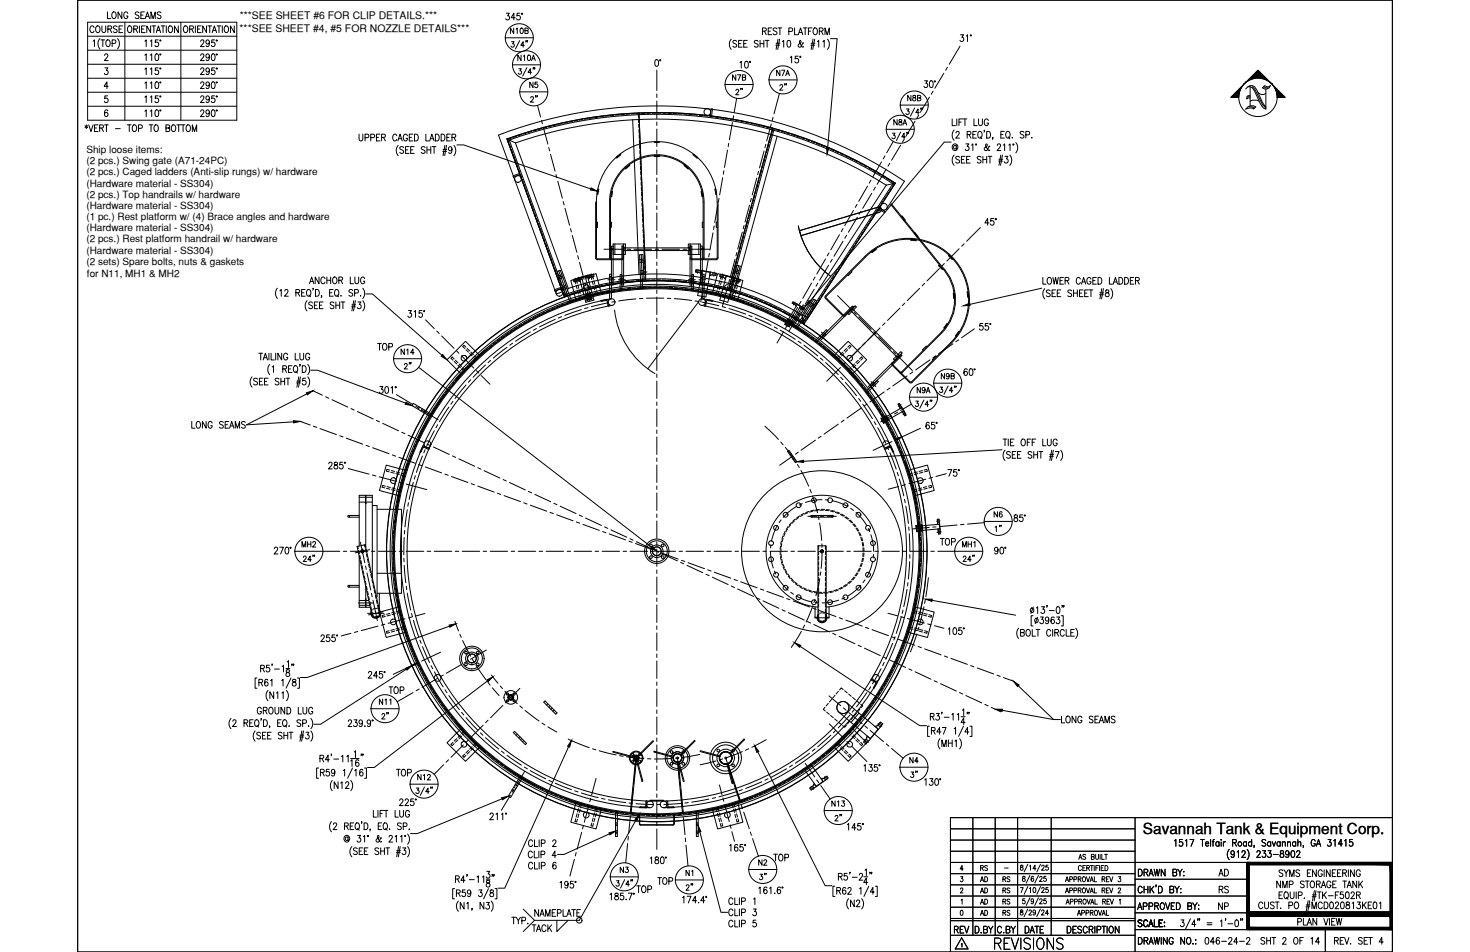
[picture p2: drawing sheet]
<svg xmlns="http://www.w3.org/2000/svg" width="432mm" height="279mm" viewBox="0 0 432 279" stroke-linecap="round" stroke-linejoin="round" font-family="sans-serif">
<defs><g id="words">
<text font-size="11" x="365.1" y="33.2">N</text>
<text font-size="6.6" x="291.4" y="279.8">REVISIONS</text>
<g font-size="5.3">
<text x="25.4" y="10.9">COURSE</text>
<text x="110.1" y="104.1">TOP</text>
<text x="275.2" y="161.2">TOP</text>
<text x="113.2" y="205">TOP</text>
<text x="115.4" y="212.4" transform="rotate(-90 115.4 212.4)">2&quot;</text>
<text x="226.5" y="254">TOP</text>
<text x="186.3" y="263.2">TOP</text>
<text x="279.4" y="275.2">REV</text>
</g>
<g font-size="4.9">
<text x="151.3" y="19.1">N10A</text>
<text x="215.2" y="28.9">2&quot;</text>
<text x="232.1" y="27.5" transform="rotate(-90 232.1 27.5)">2&quot;</text>
<text x="154.9" y="31">2&quot;</text>
<text x="261.8" y="38.1">N8A</text>
<text x="118.9" y="94.2">315°</text>
<text x="117.8" y="109.4">2&quot;</text>
<text x="275.5" y="112.5">N9B</text>
<text x="291" y="153.1">N6</text>
<text x="87.8" y="161.9">MH2</text>
<text x="281.9" y="161.9">MH1</text>
<text x="295.3" y="157.3" transform="rotate(-90 295.3 157.3)">1&quot;</text>
<text x="110.4" y="208.1">N11</text>
<text x="115.7" y="229">TOP</text>
<text x="266.7" y="229.3">3&quot;</text>
<text x="244.5" y="242">2&quot;</text>
<text x="192.3" y="260.7">TOP</text>
<text x="200.7" y="262.5">2&quot;</text>
<text x="222.2" y="259.3">3&quot;</text>
<text x="357" y="258.2">AD</text>
<text x="357.4" y="263.2">RS</text>
<text x="357" y="268.1">NP</text>
<text x="155.6" y="274.5">TACK</text>
</g>
<text font-size="4.5" x="335.7" y="244.9">Savannah Tank &amp; Equipment Corp.</text>
<g font-size="4.4">
<text x="149.2" y="10.9">N10B</text>
<text x="227.2" y="23.3">N7A</text>
<text x="154.9" y="26.8">N5</text>
<text x="214.1" y="24.7">N7B</text>
<text x="265.6" y="30.7">N8B</text>
<text x="116.8" y="105.1">N14</text>
<text x="268.5" y="116.4">N9A</text>
<text x="266.3" y="225.1">N4</text>
<text x="121.7" y="230">N12</text>
<text x="243.4" y="237.8">N13</text>
<text x="181.3" y="257.2">N3</text>
<text x="221.9" y="255.1">N2</text>
<text x="287.2" y="256.8">RS</text>
<text x="200.7" y="258.2">N1</text>
<text x="287.2" y="263.2">AD</text>
<text x="287.2" y="260">AD</text>
<text x="293.9" y="263.2">RS</text>
<text x="293.9" y="260">RS</text>
<text x="287.2" y="269.9">AD</text>
<text x="287.2" y="266.7">AD</text>
<text x="293.9" y="269.9">RS</text>
<text x="293.9" y="266.7">RS</text>
</g>
<g font-size="3.1">
<text x="70.4" y="5.5">***SEE SHEET #6 FOR CLIP DETAILS.***</text>
<text x="70.4" y="9.3">***SEE SHEET #4, #5 FOR NOZZLE DETAILS***</text>
</g>
<g font-size="2.9">
<text x="25.4" y="44.8">Ship loose items:</text>
<text x="25.4" y="48.1">(2 pcs.) Swing gate (A71-24PC)</text>
<text x="25.4" y="51.4">(2 pcs.) Caged ladders (Anti-slip rungs) w/ hardware</text>
<text x="25.4" y="58">(2 pcs.) Top handrails w/ hardware</text>
<text x="25.4" y="54.8">(Hardware material - SS304)</text>
<text x="25.4" y="64.6">(1 pc.) Rest platform w/ (4) Brace angles and hardware</text>
<text x="25.4" y="61.4">(Hardware material - SS304)</text>
<text x="25.4" y="71.1">(2 pcs.) Rest platform handrail w/ hardware</text>
<text x="25.4" y="67.9">(Hardware material - SS304)</text>
<text x="25.4" y="77.9">(2 sets) Spare bolts, nuts &amp; gaskets</text>
<text x="25.4" y="74.5">(Hardware material - SS304)</text>
<text x="25.5" y="81.4">for N11, MH1 &amp; MH2</text>
</g>
<text font-size="2.6" x="294.2" y="256.1">-</text>
</g></defs>
<!-- layer: TEXT -->
<g fill="none" stroke="#000" stroke-width=".29">
<path d="M282.2 257.3h.6l-.3 .6a.44 .44 0 0 1 .3 .7 .44 .44 0 0 1-.7-.1M282.9 255h-.9l.6-1v1.5M299.8 254v.4a.55 .55 0 0 1 .7 .3 .55 .55 0 0 1-.3 .7 .47 .47 0 0 1-.5-.5 .47 .47 0 0 1 .6-.4l.1-.5zM300.4 257.3v.4a.58 .58 0 0 1 .6 .3 .58 .58 0 0 1 0 .6 .48 .48 0 0 1-.7-.3 .48 .48 0 0 1 .6-.5l.1-.5zM301.9 253.6l-1.1 2.3M302.4 254.2l.3-.3v1.5M302.5 256.9l-1 2.3M303.6 257.4l-.2-.2a.84 .84 0 0 0-.1 1.5 .43 .43 0 0 0 .3-.6 .43 .43 0 0 0-.7-.1v.2M304.3 254.9h-.9l.6-1v1.5M305 256.9l-1 2.3M305.4 257.6l.2-.4 .5 .3-.8 1.2h.9M305.6 253.6l-1 2.3"/>
<path d="M306 254.3l.2-.4 .5 .3-.8 1.2h.9M307.3 257.2h-.6l-.1 .6a.46 .46 0 0 1 .7 .1 .46 .46 0 0 1-.1 .6 .46 .46 0 0 1-.7-.1M307.8 253.9h-.5l-.1 .7a.46 .46 0 0 1 .7 0 .46 .46 0 0 1-.1 .6 .46 .46 0 0 1-.7-.1M312.9 258.8l.5-1.5 .5 1.5M313.1 258.3h.6M314.2 258.1l.7-.1 .1-.5-.8-.2v1.5M315.5 258.1l.7-.1 .1-.5-.8-.2v1.5M316.7 258l.7-.1 .1-.4-.8-.2v1.5M316.9 252.2l.5-1.5 .4 1.5M317.1 251.7h.5M317.1 258l.5 .8M317.6 254.4a.46 .46 0 0 0-.5-.4 .46 .46 0 0 0-.3 .6v.3a.46 .46 0 0 0 .3 .6 .46 .46 0 0 0 .5-.4"/>
<path d="M318.1 254.7h.5M318.2 257.4l.1-.1a.71 .71 0 0 1 .6 .8 .71 .71 0 0 1-.7 .6l-.3-.5zM318.9 254h-.8v1.5h.8M318.9 251l-.3-.3-.5 .3 .1 .3 .7 .5-.3 .4-.5-.2M319.1 257.3l.5 1.5 .5-1.5M319.2 254.7h.7v-.6l-.7-.1v1.5M319.6 254.7l.4 .8M320.2 258.8l.5-1.5 .5 1.5M320.3 254h.8M320.4 258.3h.6M320.6 251.4h.7l.1-.5-.8-.2v1.5l.8-.1v-.5l-.3-.2M320.7 254v1.5"/>
<path d="M321.4 254v1.5M321.5 257.3v1.5h.7M321.8 250.7v1.1l.4 .4 .4-.2 .1-1.3M321.9 254.7h.5M322.7 254h-.8v1.5M323 254v1.5M323.2 250.7v1.5M323.5 254.7h.4M323.6 250.7v1.5h.8M323.7 258l.7-.1 .1-.4-.8-.2v1.5M324.1 258l.5 .8M324.2 254h-.7v1.5h.7"/>
<path d="M324.5 250.7h.8M324.6 254a.75 .75 0 0 1 .9 .8 .75 .75 0 0 1-.9 .7zM324.9 250.7v1.5M325 258h.5M325.8 257.3h-.8v1.5h.8M325.9 257.3l.5 1.5 .5-1.5M328.5 257.3h.7l-.4 .6a.45 .45 0 0 1 .4 .7 .45 .45 0 0 1-.8-.1M334.4 255.1a1.01 1.01 0 0 1 1.1 1 1.01 1.01 0 0 1-1.1 1zM336.1 256.1l.9-.2 .1-.6-1-.2v2M336.6 256.1l.6 1M337.5 257.1l.6-2 .7 2M337.7 256.4h.8"/>
<path d="M339 255.1l.4 2 .4-2 .4 2 .4-2M339.7 259.8h-.2h.2l-.2 .5M342.2 255.1v2l-1.1-2v2M344.5 256.1l1-.2 .1-.6-1.1-.2v2l1.1-.2 .1-.5-.5-.3M345 246.8l.4-.4v1.9M346 255.1l.6 1v1M347.2 255.1l-.6 1M347.3 246.4h-.8l-.1 .8a.61 .61 0 0 1 .9 .1 .61 .61 0 0 1-.1 .8 .61 .61 0 0 1-.8-.1M347.6 257h.2zM347.7 255.8v.1zM348.2 246.8l.4-.4v1.9M349.5 246.4h1.2l-.8 1.9"/>
<path d="M352.7 246.4h1.1M353.2 246.4v1.9M354.1 247.6h.9l-.1-.5a.58 .58 0 0 0-.8 .7 .58 .58 0 0 0 .9 .3M355.6 246.4v1.9M356.1 247h.5M356.7 246.4l-.3 .1-.1 .3v1.5M358.1 247.3l-.2-.2a.58 .58 0 0 0-.8 .6 .58 .58 0 0 0 1 .4M358.1 247v1.3M358.7 246.4v.2zM358.7 247.1v1.2M359.4 247v1.3M360 247l-.4 .1-.2 .5"/>
<path d="M361.1 249.3a2.24 2.24 0 0 0 0 3M362.1 247.3l.9-.1 .1-.6-1-.2v1.9M362.6 250.3l-.1 .3a.54 .54 0 0 1-.8 .1 .54 .54 0 0 1 0-.8 .54 .54 0 0 1 .8 .1l.1 .3a.9 .9 0 0 1-.6 1.3l-.4-.2M362.6 247.3l.6 1M363.4 250l.4-.3v1.9M364.8 250.1l.2-.3 .5-.1 .3 .5-1.1 1.4h1.2M366.1 247.3l-.1-.2a.58 .58 0 0 0-.8 .6 .58 .58 0 0 0 .9 .4M366.1 247v1.3M366.4 249.3a2.31 2.31 0 0 1 0 3M367.7 247.3a.56 .56 0 0 0-.8 0 .56 .56 0 0 0 0 .8 .56 .56 0 0 0 .8 0M367.7 246.4v1.9M368.5 248.3h-.2h.2l-.2 .4"/>
<path d="M369.2 250.1l.3-.4h.4l.3 .3-1.1 1.6h1.1M370.9 249.7h.9l-.5 .7a.6 .6 0 0 1 .5 .9 .6 .6 0 0 1-1.1 0M371.8 246.7l-.4-.3-.7 .3 .2 .4 .9 .7v.3l-.4 .2-.7-.2M372.5 249.7h.9l-.5 .7a.6 .6 0 0 1 .5 1 .6 .6 0 0 1-1.1-.1M373.3 247.3a.56 .56 0 0 0-.8 0 .56 .56 0 0 0 0 .8 .56 .56 0 0 0 .8 0M373.3 247v1.3M373.7 247l.5 1.3 .5-1.3M374 250.8h1.5M376 247.3a.56 .56 0 0 0-.7 0 .56 .56 0 0 0 0 .8 .56 .56 0 0 0 .7 0M376 247v1.3M376.2 249.8v.5a.72 .72 0 0 1 .8 .4 .72 .72 0 0 1-.3 .9 .63 .63 0 0 1-.7-.6 .63 .63 0 0 1 .8-.6l.2-.4a.57 .57 0 0 0-.8-.2zM376.2 258.6v1.9l-1.2-1.9v1.9"/>
<path d="M376.7 247.4l.4-.4 .4 .1v1.2M376.7 247v1.3M376.8 255.6l-.4-.3-.7 .3 .2 .4 .8 .5v.7l-.6 .1-.4-.3M377.1 255.3l.7 .9v1.1M378.2 247.4l.4-.4 .4 .1 .1 1.2M378.2 247v1.3M378.4 255.3l-.6 .9M378.6 250.3v.3a.54 .54 0 0 1-.8 .1 .54 .54 0 0 1 0-.8 .54 .54 0 0 1 .8 .1v.3a.9 .9 0 0 1-.6 1.3l-.3-.2M378.7 259.6l1-.1 .1-.3-.1-.5-1-.1v1.9M378.8 257.3v-2l.7 2 .6-2v2M379.4 249.8l.3-.1a1.06 1.06 0 0 1 .6 .9 1.06 1.06 0 0 1-.6 1 1.41 1.41 0 0 1-.3-1.8zM380.6 247.3a.56 .56 0 0 0-.8 0 .56 .56 0 0 0 0 .8 .56 .56 0 0 0 .8 0"/>
<path d="M380.6 247v1.3M380.9 250.1l.1-.3 .5-.1 .3 .5-1 1.4h1.1M381.2 247.4l.4-.4 .4 .1 .1 1.2M381.2 246.4v1.9M381.8 255.6l-.4-.3-.7 .3 .1 .4 1 .7v.3l-.4 .3-.7-.3M382.9 248.3l-.1 .4M383.1 258.8l-.4-.2-.7 .2 .1 .4 1 .8v.3l-.4 .2-.7-.2M383.4 258.6h1.1M384 258.6v1.9M384 256.2h.7M385.1 255.3h-1.1v2h1.1M385.2 258.7l.1-.1a1 1 0 0 1 .9 1 1 1 0 0 1-.9 .9 1.27 1.27 0 0 1-.1-1.8z"/>
<path d="M386.3 246.8a.61 .61 0 0 0-.7-.4 .61 .61 0 0 0-.5 .7v.5a.61 .61 0 0 0 .6 .8 .61 .61 0 0 0 .6-.8h-.4M386.7 248.3l.6-1.9 .6 1.9M386.7 255.3v2l-1.2-2v2M386.7 259.5l.9-.1 .1-.6-1-.2v1.9M386.9 247.7h.8M387.2 259.5l.6 1M388.4 259.9h.8M388.4 255.8a.62 .62 0 0 0-.7-.5 .62 .62 0 0 0-.5 .7v.5a.62 .62 0 0 0 .6 .8 .62 .62 0 0 0 .6-.8h-.4M389 255.3v2M390.1 246.4h.9l-.5 .7a.6 .6 0 0 1 .5 .9 .6 .6 0 0 1-1.1 0M390.7 255.3v2l-1.1-2v2M390.9 259a.62 .62 0 0 0-.7-.4 .62 .62 0 0 0-.5 .7v.5a.62 .62 0 0 0 .6 .8 .62 .62 0 0 0 .6-.8h-.4"/>
<path d="M391.4 256.2h.6M391.5 259.5h.6M391.8 246.8l.4-.4v1.9M392.4 255.3h-1v2h1M392.5 258.6h-1v1.9h1M392.9 256.2h.6M393.9 255.3h-1v2h1M394.3 247.7h-1.2l.8-1.3v1.9M394.4 256.2l1-.1v-.6l-1-.2v2M394.4 258.6h1.1M394.9 256.2l.6 1.1M395 246.8l.4-.4v1.9"/>
<path d="M395 258.6v1.9M395.9 259.9h.8M396.1 255.3v2M397.3 246.4h-.8l-.1 .8a.61 .61 0 0 1 .9 .1 .61 .61 0 0 1-.1 .8 .61 .61 0 0 1-.9-.1M397.8 255.3v2l-1.1-2v2M398.5 258.6v1.9l-1.1-1.9v1.9M399.1 258.6v1.9M399.5 259.4l.8 1.1M399.6 255.8a.62 .62 0 0 0-.8-.5 .62 .62 0 0 0-.4 .7v.5a.62 .62 0 0 0 .6 .8 .62 .62 0 0 0 .6-.8h-.4M400.3 258.6l-1.2 1.3M282.1 260.9l.3-.3 .4 .3-.7 1.2h.8M282.2 267.2h.2a.82 .82 0 0 1 .5 .7 .82 .82 0 0 1-.5 .7l-.3-.2z"/>
<path d="M282.3 264.2l.3-.3v1.5M282.4 277.1l.2-.2v1M282.5 275.2l1.9 3.3h-3.8zM288.2 273.6v.2zM288.9 272.8l1-.1 .1-.3-.1-.5-1-.1v2l1.1-.2v-.4l-.4-.4M290.4 271.8l.6 1v1M291.7 271.8l-.7 1M294.2 272.3a.62 .62 0 0 0-.7-.5 .62 .62 0 0 0-.5 .8v.5a.62 .62 0 0 0 .5 .7 .62 .62 0 0 0 .7-.5M295.6 272.8l.9-.1 .1-.7-1-.2v2l1-.2 .1-.4-.4-.4M297 271.8l.6 1v1M298.3 271.8l-.7 1M299.7 260.5h.8l-.5 1.5"/>
<path d="M299.8 267.1v.4a.55 .55 0 0 1 .6 .4 .55 .55 0 0 1-.2 .6 .48 .48 0 0 1-.6-.4 .48 .48 0 0 1 .7-.5l.1-.5zM301 263.8h-.6v.6a.46 .46 0 0 1 .7 0 .46 .46 0 0 1-.1 .7 .46 .46 0 0 1-.7-.1M301.1 271.8a1 1 0 0 1 1.2 1 1 1 0 0 1-1.2 1zM301.9 266.8l-1.1 2.2M301.9 260.2l-1.1 2.3M302.3 267.4l.2-.3 .5 .2-.8 1.2h.8M302.4 260.8l.3-.3v1.5M302.5 263.5l-1 2.2M302.6 273.8l.6-2 .6 2M303.6 264.3l-.2 .3a.41 .41 0 0 1-.5-.1 .41 .41 0 0 1 .1-.6 .41 .41 0 0 1 .6 .1l-.2 1.2-.3 .1-.2-.3M303.6 260.6a.72 .72 0 0 1 .8 .5 .72 .72 0 0 1-.5 .9l-.4-.3zM304 271.8h1.1"/>
<path d="M304.2 267.5a.43 .43 0 0 1-.7 .4 .43 .43 0 0 1 .1-.8h.2a.82 .82 0 0 1 .4 .7 .82 .82 0 0 1-.5 .7l-.3-.2M304.6 271.8v2M305 263.5l-1 2.2M305.4 264.1l.1-.3h.4l.2 .4-.8 1.1h.9M305.6 266.8l-1.1 2.2M305.6 260.2l-1 2.3M306 267.4l.2-.3 .5 .2-.8 1.2h.8M306 260.8l.2-.3 .5 .3-.8 1.2h.9M306.6 271.8h-1.1v2M307.3 263.8h-.6l-.1 .6a.46 .46 0 0 1 .7 0 .46 .46 0 0 1-.1 .7 .46 .46 0 0 1-.7-.1M307.8 260.5h-.5l-.1 .6a.46 .46 0 0 1 .7 0 .46 .46 0 0 1-.1 .7 .46 .46 0 0 1-.7-.1M308 268.1h-.9l.6-1v1.4"/>
<path d="M312.9 262.1l.5-1.5 .5 1.5M313.1 265.4l.5-1.5 .5 1.5M313.1 261.6h.6M313.3 264.9h.6M313.5 271.8a1 1 0 0 1 1.1 1 1 1 0 0 1-1.1 1zM314.2 261.4l.7-.1 .1-.6-.8-.1v1.5M314.4 264.6h.7l.1-.6-.8-.1v1.5M315.5 261.4l.7-.1 .1-.6-.8-.1v1.5M315.6 264.6h.8v-.6l-.8-.1v1.5M316.2 271.8h-1v2h1M316.5 268.6l.5-1.4 .4 1.4M316.7 268.2h.6"/>
<path d="M316.7 261.3l.7-.1 .1-.5-.8-.1v1.5M316.9 264.6l.7-.1 .1-.5-.8-.1v1.5M317.1 261.3l.5 .8M317.3 264.6l.4 .8M317.7 272.1l-.4-.3-.7 .3 .1 .5 .9 .5a.48 .48 0 0 1-.3 .7l-.7-.3M317.7 267.9h.8v-.7h-.8v1.4M318.2 260.7l.1-.1a.7 .7 0 0 1 .6 .8 .7 .7 0 0 1-.7 .6l-.3-.5zM318.3 263.9h.2a.7 .7 0 0 1 .6 .7 .7 .7 0 0 1-.8 .7l-.2-.5zM319 267.9h.7v-.7h-.7v1.4M319.1 260.6l.5 1.5 .5-1.5M319.3 263.9l.5 1.5 .5-1.5M319.4 272.3a.62 .62 0 0 0-.8-.5 .62 .62 0 0 0-.4 .8v.5a.62 .62 0 0 0 .4 .7 .62 .62 0 0 0 .8-.5"/>
<path d="M319.9 272.8l1-.1 .1-.7-1.1-.2v2M320.2 262.1l.5-1.5 .5 1.5M320.3 267.9l.7-.1v-.6h-.7v1.4M320.4 265.4l.4-1.5 .5 1.5M320.4 261.6h.6M320.5 272.8l.6 1M320.5 264.9h.7M320.7 267.9l.4 .7M321.5 260.6v1.5h.7M321.6 271.8v2M321.6 263.9v1.5h.7M321.7 267.2a.68 .68 0 0 1 .7 .7 .68 .68 0 0 1-.7 .7l-.2-.5z"/>
<path d="M322.2 272.9l1-.1 .2-.3-.2-.6-1-.1v2M322.6 267.2l.5 1.4 .5-1.4M323.7 271.8h1.1M323.7 268.6l.5-1.4 .5 1.4M323.7 261.3l.7-.1 .1-.5-.8-.1v1.5M323.9 264.6l.7-.1v-.6h-.7v1.5M323.9 268.2h.6M324.1 261.3l.5 .8M324.3 271.8v2M324.3 264.6l.4 .8M325 267.2v1.4h.7M325 261.3h.5"/>
<path d="M325.2 264.6h.4M325.2 271.8v2M325.8 260.6h-.8v1.5h.8M325.9 263.9h-.7v1.5h.7M325.9 260.6l.5 1.5 .5-1.5M326.1 271.9l.1-.1a1.01 1.01 0 0 1 .9 1 1.01 1.01 0 0 1-.9 1 1.27 1.27 0 0 1-.1-1.9zM326.1 263.9l.5 1.5 .5-1.5M328.5 260.9l.2-.3 .5 .3-.8 1.2h.8M328.7 271.8v2l-1.1-2v2M328.8 264.2l.3-.3v1.5M334.2 266.9l.6-1.9 .6 1.9M334.4 275.1a1 1 0 0 1 1.1 1 1 1 0 0 1-1.1 1z"/>
<path d="M334.4 266.3h.8M335.4 270.3l-.4-.3-.7 .3 .2 .4 .9 .7v.3l-.4 .3-.7-.3M335.5 260.6a.62 .62 0 0 0-.7-.5 .62 .62 0 0 0-.5 .8v.4a.62 .62 0 0 0 .5 .8 .62 .62 0 0 0 .7-.5M335.8 266l1-.1 .1-.7-1.1-.2v1.9M336.1 276.1l.9-.1 .1-.7-1-.2v2M336.1 260.1v2M336.1 261h1.1M336.6 276.1l.6 1M337.1 270.5a.61 .61 0 0 0-.7-.5 .61 .61 0 0 0-.5 .7v.5a.61 .61 0 0 0 .5 .8 .61 .61 0 0 0 .7-.5M337.2 260.1v2M337.4 272l.7-2 .6 2M337.5 277.1l.6-2 .7 2"/>
<path d="M337.5 266l1-.1v-.7l-1-.2v1.9M337.7 271.3h.8M337.7 276.5h.8M337.8 260.1v2M338.2 260.9l.7 1.2M338.9 260.1l-1.1 1.3M339 275.1l.4 2 .4-2 .4 2 .4-2M339.1 270v2h1M339.2 265.9l.9-.1 .2-.3-.2-.4-.9-.1v1.9M339.7 265.9l.6 1M340.3 260.1a1 1 0 0 1 1.1 1 1 1 0 0 1-1.1 1zM340.5 270.9h.6"/>
<path d="M341.1 265.1l.1-.1a1 1 0 0 1 .9 .9 1 1 0 0 1-.9 1 1.26 1.26 0 0 1-.1-1.8zM341.1 275.1v2M341.5 270h-1v2h1M342 271.9h.1zM342.1 270.6v.2zM342.4 265l.6 1.9 .6-1.9M342.9 275.1v2l-1.2-2v2M343.6 261l1-.1 .2-.2-.2-.5-1-.1v2l1.1-.2 .1-.5-.4-.4M344 265.9h.7M344.6 275.6a.62 .62 0 0 0-.7-.5 .62 .62 0 0 0-.5 .8v.5a.62 .62 0 0 0 .6 .7 .62 .62 0 0 0 .6-.7h-.4M345.1 265h-1.1v1.9h1.1M345.1 260.1l.6 .9v1.1"/>
<path d="M345.6 265a1 1 0 0 1 1.1 .9 1 1 0 0 1-1.1 1zM346.4 260.1l-.7 .9M346.8 260.8v.1zM346.8 261.9v.2zM346.9 270h.9l-.5 .7a.6 .6 0 0 1 .5 1 .6 .6 0 0 1-1.1-.1M348 275.1v2l-1.2-2v2M348.8 275.2l.2-.1a1 1 0 0 1 .8 1 1 1 0 0 1-.8 1 1.29 1.29 0 0 1-.2-1.9zM348.9 265.9l1-.1 .1-.3-.1-.4-1-.1v1.9l1-.1 .1-.5-.4-.4M349.7 269.6l-1.4 3M350.4 277h.1zM350.4 265l.6 .9v1M351.2 275.9h.1z"/>
<path d="M351.2 277h.1zM351.3 271.3h-1.2l.8-1.3v2M351.6 265l-.6 .9M351.9 269.7h-.1h.1l-.1 .5M352 266.8h.2zM352.1 265.6v.2zM352.4 269.7l-.1 .5M354.2 275.2l.4-.1a1.15 1.15 0 0 1-.2 2 1.43 1.43 0 0 1-.2-1.9zM354.6 270.8h1.4M354.6 271.4h1.4M356.8 276.5h-1.2l.8-1.4v2M358.2 275.4l-.3-.3a1.1 1.1 0 0 0-.7 1 1.1 1.1 0 0 0 .6 1 .58 .58 0 0 0 .5-.8 .58 .58 0 0 0-1-.1l-.1 .3"/>
<path d="M358.5 270.4l.4-.4v2M358.8 276.3h1.5M360.1 269.7l-.2 .5M360.7 271.1h1.4M360.9 275.6l.3-.5h.3l.4 .4-.3 .7-.8 .9h1.2M362.9 270.1l.4-.1a1.28 1.28 0 0 1 0 2h-.1a1.43 1.43 0 0 1-.3-1.9zM363.6 276.5h-1.2l.8-1.4v2M364.1 276.3h1.4M364.5 269.7l-.1 .5M365 269.7h-.2h.2l-.2 .5M366.2 275.6l.3-.5h.3l.3 .4-.2 .7-.8 .9h1.1M370.9 265.2a.62 .62 0 0 0-.7-.5 .62 .62 0 0 0-.5 .8v.4a.62 .62 0 0 0 .5 .8 .62 .62 0 0 0 .7-.5"/>
<path d="M371.5 264.7v1.4l.5 .6 .5-.3 .1-1.7M371.5 275.4l-.4-.3-.7 .3 .2 .5 .8 .5v.6l-.6 .1-.4-.3M372.1 275.1v2M372.1 276.1h1.1M373.2 275.1v2M373.6 275.1h1.1M374.2 275.1v2M374.3 265l-.4-.3-.7 .3v.4l1.1 .7v.3l-.4 .3-.7-.3M374.6 264.7h1.1M375.2 264.7v2M375.7 262.7h.6M376.2 266.5v.2z"/>
<path d="M376.7 261.8h-1v1.9h1M376.8 275.6l.3-.5 .5 .1 .1 .3-.2 .7-.8 .9h1.1M376.8 260.5v-1.9l.6 1.9 .7-1.9v1.9M377.5 261.9l.1-.1a1 1 0 0 1 .9 1 1 1 0 0 1-.9 .9 1.26 1.26 0 0 1-.1-1.8zM377.9 263.4l.5 .5M378.6 265.8l.9-.1 .2-.3-.2-.6-.9-.1v2M379 261.8v1.4l.5 .5 .5-.2 .1-1.7M380.3 275.2l.2-.1a1 1 0 0 1 .8 1 1 1 0 0 1-.8 1 1.27 1.27 0 0 1-.2-1.9zM380.5 264.8l.2-.1a1 1 0 0 1 .8 1 1 1 0 0 1-.8 1 1.24 1.24 0 0 1-.2-1.9zM380.7 261.8v1.9M381.2 270.6l.9-.1 .1-.8-1-.2v2M381.4 262.8l1-.2-.1-.7-.9-.1v1.9"/>
<path d="M381.8 276.1h.7M382.9 275.1h-1.1v2M382.9 269.5v2h.9M383.1 263.5v.2zM383.6 266.1h1.1M383.7 265.6h1.1M384 271.5l.6-2 .7 2M384.2 270.8h.8M384.3 264.4l-.6 3M384.7 264.4l-.5 3M385.1 275.5l.4-.4v2M385.4 266.7v-2l.6 2 .7-2v2"/>
<path d="M385.4 263.2h1.2M385.5 262.6h1.2M386.1 261.4l-.6 3M386.6 261.4l-.6 3M386.8 269.5v2l-1.1-2v2M387 261.8h1.1M387.5 261.8v1.9M387.6 276.5h-1.2l.8-1.4v2M388.1 260.5l.7-1.9 .6 1.9M388.4 265.2a.62 .62 0 0 0-.7-.5 .62 .62 0 0 0-.5 .8v.4a.62 .62 0 0 0 .5 .8 .62 .62 0 0 0 .7-.5M388.5 261.8v1.9M388.9 269.5l.6 2 .6-2"/>
<path d="M388.9 262.6l.7 1.1M389 264.7a1 1 0 0 1 1.1 1 1 1 0 0 1-1.1 1zM389.6 261.8l-1.1 1.3M390.2 262.9h1.4M390.5 269.5v2M390.8 264.8l.4-.1a1.23 1.23 0 0 1 0 2l-.4-.1-.1-.3-.1-.7zM391.2 270.5h.6M392 276.1l1-.1v-.7l-1-.2v2M392.2 269.5h-1v2h1M392.2 265.2l.4-.5 .4 .1 .2 .3-.2 .7-.8 .9h1.1M392.2 262.7h.7M392.5 269.5l.4 2 .4-2 .4 2 .4-2"/>
<path d="M392.6 276.1l.5 1M393.3 261.8h-1.1v1.9M393.7 276.1h.6M394 264.8l.4-.1a1.26 1.26 0 0 1 0 2h-.2a1.43 1.43 0 0 1-.2-1.9zM394.5 261.8h-.7l-.1 .8a.61 .61 0 0 1 .9 0 .61 .61 0 0 1-.1 .9 .61 .61 0 0 1-.9-.1M394.7 275.1h-1v2h1M395 275.1l.6 2 .6-2M395.4 261.9l.4-.1a1.26 1.26 0 0 1 0 1.9h-.1a1.43 1.43 0 0 1-.3-1.8zM395.5 264.8v.6a.72 .72 0 0 1 .9 .4 .72 .72 0 0 1-.3 .9 .64 .64 0 0 1-.8-.7 .64 .64 0 0 1 .9-.5l.2-.3-.1-.4zM395.7 260.5l.6-1.9 .7 1.9M396.6 277h.2zM396.9 262.2l.1-.3 .5-.1 .3 .5-1 1.4h1.1"/>
<path d="M397.2 265.1l.4-.4v2M398.5 262.7l.9-.1 .1-.6-1-.2v1.9M398.7 264.7h.9l-.5 .8a.6 .6 0 0 1 .5 .9 .6 .6 0 0 1-1.1-.1M399 262.7l.6 1M400.2 275.4l-.4-.3-.8 .3 .1 .4 1.1 .7v.3l-.4 .3-.8-.3M400.2 264.7v2M400.6 265.6l.7 1.1M400.7 276.1h.6M401.3 264.7l-1.1 1.3M401.7 275.1h-1v2h1M401.9 265.7h.6M402 275.1h1.1"/>
<path d="M402.5 275.1v2M402.9 264.7h-1v2h1M403.6 264.8l.4-.1a1.23 1.23 0 0 1 0 2h-.2a1.41 1.41 0 0 1-.2-1.9zM405.2 265.1l.4-.4v2M406.3 276.5h-1.2l.8-1.4v2"/>
<circle cx="364.2" cy="247.6" r=".62"/>
</g>
<!-- layer: 0 -->
<g fill="none" stroke="#000" stroke-width=".29">
<path d="M409 0h-386.2v279.4h386.2M409 0v279.4M285.8 240v34.5M292.3 240v34.5M298.9 240v34.5M308.8 240v34.5M333.4 240v39.4M409 240h-129.8v39.4M279.2 243.2h54.2M279.2 246.5h54.2M279.2 249.8h54.2M279.2 256.4h54.2"/>
<path d="M279.2 259.7h54.2M279.2 253.1h129.8M333.4 258h32.9M366.3 253.1v19.7v-19.7M279.2 266.3h54.2M279.2 263h87.1M279.2 270.2h54.2M279.2 269.6h54.2M279.2 274.5h54.2M333.4 272.8h75.6M333.4 267.9h32.9M389.3 272.8v6.6"/>
<circle cx="150" cy="204.7" r=".56"/>
<circle cx="150" cy="204.7" r=".75"/>
<circle cx="186.9" cy="222.5" r=".56"/>
<circle cx="186.9" cy="222.5" r=".75"/>
</g>
<!-- layer: SHOP TAG -->
<path d="M279.2 279.4h.1M409 279.4h.1" fill="none" stroke="#000" stroke-width=".29"/>
<!-- layer: SHELL -->
<g fill="none" stroke="#000" stroke-width=".29">
<circle cx="192.9" cy="161.8" r="77.8"/>
<circle cx="192.9" cy="161.8" r="78.3"/>
<circle cx="192.9" cy="161.8" r="77.3"/>
<circle cx="192.9" cy="161.8" r="77"/>
<circle cx="192.9" cy="161.8" r="1.32"/>
<circle cx="138.6" cy="193.2" r="1.32"/>
<circle cx="150" cy="204.7" r=".65"/>
<circle cx="186.9" cy="222.5" r=".65"/>
<circle cx="199" cy="222.5" r="1.32"/>
<circle cx="213.2" cy="222.5" r="1.89"/>
</g>
<!-- layer: REPAD -->
<g fill="none" stroke="#000" stroke-width=".29">
<path d="M167.2 88.6l.1 .3M178.6 85.5l-5.2 1.2-6.2 1.9M178.6 85.5l.1 .3M207.2 85.8v-.3l5.3 1.2 6.2 1.9-.1 .3M228.7 93.3l.1-.2 4.1 2.2 3.9 2.5-.2 .2M130.5 115.8l-4 6-3.5 6.4M130.5 115.8l.2 .2M142.6 103.1l-.2-.2-4.7 4.4-3.7 4 .3 .2M243.4 102.9l4 3.6 4.4 4.8M243.5 102.9l-.2 .2M251.9 111.3l-.3 .2M120 136.1l-.3-.1-1.6 5.2-1.5 6.3 .4 .1"/>
<path d="M123 128.2l.3 .1M266.1 136l2.2 7.3 .9 4.2-.3 .1M266.2 136l-.3 .1M117.4 145.4h-.2l-.8 4.1M116.4 174.1l.8 4.1M117 176l-.4 .1 1.5 6.3 1.6 5.1h.3M117.4 178.2h-.2M268.9 176l.3 .1-.9 4.2-2.2 7.2M265.9 187.5l.3 .1M134.3 212.1l-.3 .2 3.7 4 4.7 4.4 .2-.2M251.1 213l-1.4 1.5-.1-.1M251.6 212.1l.3 .2"/>
<path d="M251.8 212.3l-3.6 4-4.8 4.4M254.6 208.5l.1 .1M254.7 208.6l-1.3 1.6M149.2 225.6l-.1 .1 3.9 2.6 4 2.2 .2-.2M167.2 235l6.2 1.9 5.2 1.2M167.3 234.7l-.1 .3M178.7 237.8l-.1 .3M218.6 234.7l.1 .3-6.2 1.9-5.3 1.2v-.3M243.3 220.5l.2 .2"/>
<circle cx="192.9" cy="161.8" r="3.6"/>
<circle cx="241.5" cy="161.8" r="23.6"/>
<circle cx="138.6" cy="193.2" r="3.6"/>
<circle cx="199" cy="222.5" r="3.6"/>
<circle cx="213.2" cy="222.5" r="4.6"/>
</g>
<!-- layer: 2X2X14 -->
<g fill="none" stroke="#000" stroke-width=".29">
<path d="M146.9 99.4l-.8 .7M148.1 98.5l-.8 .6M149.4 97.6l-.9 .6M150.7 96.8l-.9 .6M152 96l-.9 .5M153.3 95.2l-.9 .5M154.6 94.4l-.9 .5M156 93.6l-.9 .5M157.3 92.9l-.9 .5M158.7 92.2l-.9 .5M160.1 91.6l-.9 .4M161.5 90.9l-1 .5"/>
<path d="M162.9 90.3l-.9 .4M164.3 89.7l-.9 .4M165.8 89.2l-1 .3M167.2 88.6l-.9 .4M168.7 88.2l-1 .3M170.2 87.7l-1 .3M171.6 87.2l-1 .3M173.1 86.8l-1 .3M174.6 86.4l-1 .3M176.1 86.1l-1 .2M177.6 85.8l-1 .2M178 88.2l.3 .2"/>
<path d="M178.1 88.2l-1.3 .2-.3-.2 2-.4 .4 2.1-.3-.3-.2-1.2M179.1 85.5l-1 .2M180.7 85.2l-1.1 .2M182.2 85l-1 .2M183.7 84.8l-1 .1M185.3 84.6l-1.1 .2M186.8 84.5l-1 .1M188.3 84.4l-1 .1M189.9 84.3l-1.1 .1M191.4 84.3h-1M191.9 84.3h1M193.5 84.3h1"/>
<path d="M195 84.3h1M196.5 84.3l1.1 .1M198.1 84.4l1 .1M199.6 84.5l1 .1M201.1 84.7l1.1 .1M202.7 84.9l1 .1M204.2 85.1l1 .1M205.7 85.3l1 .2M207.2 85.6l1.1 .2M208.8 85.9l1 .2M209.4 88.2l-.3 .2-1.3-.2-.3 .2M209.4 88.2l-2-.4-.4 2.1 .3-.3 .2-1.2"/>
<path d="M210.3 86.2l1 .3M211.8 86.6l1 .2M213.3 87l.9 .2M214.7 87.4l1 .3M216.2 87.8l1 .3M217.7 88.3l1 .3M219.1 88.8l1 .4M220.6 89.3l1 .4M222 89.9l1 .4M223.4 90.5l1 .4M224.9 91.1l.9 .5M226.3 91.8l.9 .4"/>
<path d="M227.6 92.5l1 .4M229 93.2l.9 .4M230.4 93.9l.9 .5M231.7 94.6l.9 .6M233 95.4l.9 .6M234.4 96.2l.8 .6M235.6 97.1l.9 .5M236.9 97.9l.9 .6M238.2 98.8l.8 .6M239.4 99.7l.8 .7M127.9 119.5l-.5 .9M128.8 118.3l-.6 .8"/>
<path d="M129.7 117l-.6 .8M130.6 115.7l-.6 .9M131.5 114.5l-.6 .8M132.4 113.3l-.6 .8M133.4 112.1l-.6 .8M134.4 110.9l-.6 .8M135.4 109.8l-.6 .7M136.5 108.6l-.7 .8M137.6 107.5l-.8 .8M138.7 106.4l-.8 .8M139.8 105.4l-.8 .7M140.9 104.3l-.8 .7"/>
<path d="M142 103.3l-.7 .7M143.2 102.3l-.7 .7M144.4 101.3l-.8 .7M145.6 100.4l-.8 .6M240.6 100.7l.9 .6M241.9 101.6l.8 .7M243.1 102.6l.7 .7M244.2 103.6l.8 .7M245.4 104.6l.7 .7M246.5 105.7l.7 .7M247.6 106.8l.7 .7M248.7 107.9l.7 .7"/>
<path d="M249.7 109l.7 .8M250.8 110.2l.7 .7M251.8 111.3l.7 .8M252.8 112.5l.6 .8M253.7 113.7l.7 .8M254.7 114.9l.6 .8M255.6 116.1l.6 .9M256.5 117.4l.6 .8M257.4 118.7l.5 .8M258.2 120l.6 .8M118.8 139l-.3 1M119.3 137.6l-.3 .9"/>
<path d="M119.8 136.1l-.4 1M120.3 134.6l-.3 1M120.9 133.2l-.4 1M121.5 131.8l-.4 .9M122 130.4l-.4 .9M122.7 129l-.4 .9M123.4 127.6l-.5 .9M124.1 126.2l-.5 .9M124.6 131.3h-.3l-.6 1.3-.3 .1 .8-1.9 1.9 .9-.4 .1-1.1-.5M124.8 124.8l-.5 .9M125.5 123.5l-.5 .9M126.3 122.2l-.5 .8"/>
<path d="M127.1 120.8l-.5 .9M259 121.3l.6 .8M259.8 131.7l1.9-.9 .8 1.9-.3-.1-.7-1.3-1.4 .5zM259.8 122.6l.6 .9M260.6 123.9l.5 .9M261.3 125.3l.5 .9M262.1 126.6l.4 1M262.7 128l.5 .9M263.4 129.4l.4 .9M264 130.8l.4 1M264.6 132.2l.4 1M265.2 133.7l.4 .9"/>
<path d="M265.7 135.1l.4 1M266.3 136.6l.3 .9M266.8 138l.3 1M267.2 139.5l.3 1M115.5 158.7l-.1 1M115.5 157.2v1M115.6 155.7v1M115.8 154.1l-.1 1M116 152.6l-.2 1M116.1 151l-.1 1.1M116.4 149.5l-.2 1M116.6 148l-.1 1"/>
<path d="M116.9 146.5l-.2 1M117.2 145l-.2 1M117.6 143.5l-.2 1M118 142l-.3 1M118.4 140.5l-.3 1M267.7 141l.2 1M268 142.5l.3 1M268.4 144l.2 1M268.8 145.5l.2 1M269.1 147l.1 1M269.3 148.5l.2 1M269.6 150l.1 1"/>
<path d="M269.8 151.6l.1 1M270 153.1l.1 1M270.2 154.6v1M270.3 156.1l.1 1.1M270.4 157.7v1M270.4 159.2l.1 1.1M115.4 161.8v1M115.4 160.3v1M115.4 163.3v1.1M115.5 164.9v1M115.5 166.4l.1 1M115.6 168l.1 1"/>
<path d="M115.8 169.5l.1 1M116 171l.1 1.1M116.1 172.6l.2 1M116.4 174.1l.1 1M116.6 175.6l.2 1M116.9 177.1l.2 1M117.2 178.6l.3 1M268.5 179.1l-.2 1M268.9 177.6l-.3 1M269.2 176.1l-.2 1M269.4 174.6l-.1 1M269.7 173l-.2 1.1"/>
<path d="M269.9 171.5l-.2 1M270.1 170l-.2 1M270.2 168.4l-.1 1.1M270.3 166.9l-.1 1M270.4 165.4v1M270.5 163.8l-.1 1.1M270.5 160.8v1M270.5 162.3v1M117.6 180.1l.3 1M118 181.6l.3 1M118.4 183.1l.3 1M118.8 184.6l.3 1"/>
<path d="M119.3 186.1l.3 .9M119.8 187.5l.3 1M120.3 189l.4 .9M120.9 190.4l.4 1M121.5 191.8l.4 1M122.1 193.3l.4 .9M122.7 194.6l.4 1M123.4 196l.4 1M124.1 197.4l.4 .9M124.8 198.8l.5 .9M255.9 199.3l1.8 1-1 1.8-.1-.4 .7-1.2-1.4-.9zM260.9 199.2l-.5 .9"/>
<path d="M261.6 197.8l-.5 1M262.3 196.5l-.5 .9M263 195.1l-.5 .9M263.6 193.7l-.4 .9M264.2 192.3l-.4 .9M264.8 190.9l-.3 .9M265.4 189.4l-.4 1M265.9 188l-.3 1M266.4 186.5l-.3 1M266.9 185.1l-.3 .9M267.4 183.6l-.3 1M267.8 182.1l-.3 1"/>
<path d="M268.2 180.6l-.3 1M125.5 200.1l.5 .9M126.3 201.5l.6 .9M127.1 202.8l.6 .8M127.9 204.1l.6 .8M128.8 205.4l.6 .8M129.7 206.6l.6 .9M130.6 207.9l.6 .8M131.5 209.1l.6 .8M132.5 210.3l.6 .8M133.4 211.5l.7 .8M134.5 212.7l.6 .8"/>
<path d="M135.5 213.8l.7 .8M136.5 215l.7 .7M137.6 216.1l.7 .7M138.7 217.2l.7 .7M139.8 218.2l.7 .7M140.9 219.3l.8 .7M244.6 219.6l-.8 .7M245.8 218.6l-.8 .7M246.9 217.5l-.8 .7M248 216.4l-.8 .7M249 215.3l-.7 .8M250.1 214.2l-.7 .8"/>
<path d="M251.1 213.1l-.7 .7M252.1 211.9l-.6 .8M253.1 210.7l-.6 .8M254.1 209.5l-.7 .8M255 208.3l-.6 .8M255.9 207l-.6 .9M256.8 205.8l-.6 .8M257.7 204.5l-.6 .8M258.5 203.2l-.5 .8M259.3 201.9l-.5 .9M260.1 200.6l-.5 .8M142.1 220.3l.8 .7"/>
<path d="M143.2 221.3l.8 .7M144.4 222.3l.8 .6M145.6 223.2l.9 .7M146.9 224.2l.8 .6M148.1 225.1l.9 .6M149.4 226l.8 .5M150.7 226.8l.9 .6M152 227.6l.9 .6M153.3 228.5l.9 .5M154.6 229.2l.9 .5M156 230l.9 .4M157.3 230.7l1 .5"/>
<path d="M158.7 231.4l.9 .4M160.1 232.1l.9 .4M161.5 232.7l1 .4M162.9 233.3l1 .4M164.4 233.9l.9 .4M165.8 234.4l1 .4M167.2 235l1 .3M168.7 235.5l1 .3M170.2 235.9l1 .3M171.6 236.4l1 .2M173.1 236.8l1 .2M174.6 237.2l1 .2"/>
<path d="M176.1 237.5l1 .2M177.7 237.8l.9 .2M179.2 238.1l1 .2M180.7 238.4l1 .1M182.2 238.6l1 .1M183.7 238.8l1 .1M185.3 239l1 .1M186.8 239.1l1 .1M188.3 239.2l1.1 .1M189.7 235.3l.3-.2-.1 2-2-.1 .2-.2h1.3M189.7 235.3v1.3l-.3 .2M189.9 239.3h1"/>
<path d="M191.4 239.3l1 .1M193 239.3h1M195.5 239.3h-1M195.9 235l.3 .3v1.3M195.9 235.1v2l2.1-.1-.3-.2M196.2 236.6l.2 .2h1.3M197.1 239.2l-1.1 .1M198.6 239.1l-1 .1M200.2 239l-1.1 .1M201.7 238.8l-1 .2M203.2 238.7l-1 .1M204.7 238.4l-1 .2"/>
<path d="M206.2 238.2l-.9 .2M207.8 237.9l-1 .2M209.3 237.6l-1 .2M210.8 237.3l-1 .2M212.3 236.9l-1 .2M213.8 236.5l-1 .3M215.3 236.1l-1 .2M216.7 235.6l-.9 .3M218.2 235.1l-1 .4M219.6 234.6l-.9 .4M221.1 234.1l-1 .3M222.5 233.5l-.9 .4"/>
<path d="M223.9 232.9l-.9 .4M225.3 232.2l-.9 .5M226.7 231.6l-.9 .4M228.1 230.9l-.9 .5M229.5 230.2l-.9 .5M230.8 229.4l-.9 .6M232.2 228.7l-.9 .5M233.5 227.9l-.9 .5M234.8 227.1l-.9 .5M236.1 226.2l-.9 .6M237.4 225.4l-.9 .5M238.6 224.5l-.8 .6"/>
<path d="M239.9 223.5l-.9 .7M241.1 222.6l-.8 .6M242.3 221.6l-.8 .7M243.5 220.6l-.8 .7"/>
<circle cx="192.9" cy="161.8" r="79.4"/>
</g>
<!-- layer: 3-4T-150-RFSO -->
<g fill="none" stroke="#000" stroke-width=".29">
<circle cx="149" cy="205.7" r=".33"/>
<circle cx="149" cy="203.7" r=".33"/>
<circle cx="150" cy="204.7" r=".56"/>
<circle cx="150" cy="204.7" r=".86"/>
<circle cx="150" cy="204.7" r="2"/>
<circle cx="151" cy="203.7" r=".33"/>
<circle cx="151" cy="205.7" r=".33"/>
<circle cx="185.9" cy="221.5" r=".33"/>
<circle cx="185.9" cy="223.4" r=".33"/>
<circle cx="186.9" cy="222.5" r="2"/>
<circle cx="186.9" cy="222.5" r=".86"/>
<circle cx="186.9" cy="222.5" r=".56"/>
<circle cx="187.9" cy="223.4" r=".33"/>
<circle cx="187.9" cy="221.5" r=".33"/>
</g>
<!-- layer: 2T-150-RFSO -->
<g fill="none" stroke="#000" stroke-width=".29">
<circle cx="191.2" cy="163.5" r=".39"/>
<circle cx="191.2" cy="160.1" r=".39"/>
<circle cx="192.9" cy="161.8" r="1.26"/>
<circle cx="192.9" cy="161.8" r="1.85"/>
<circle cx="192.9" cy="161.8" r="3.1"/>
<circle cx="194.7" cy="163.5" r=".39"/>
<circle cx="194.7" cy="160.1" r=".39"/>
<circle cx="136.9" cy="195" r=".39"/>
<circle cx="136.9" cy="191.5" r=".39"/>
<circle cx="138.6" cy="193.2" r="1.85"/>
<circle cx="138.6" cy="193.2" r="1.26"/>
<circle cx="138.6" cy="193.2" r="3.1"/>
<circle cx="140.3" cy="191.5" r=".39"/>
<circle cx="140.3" cy="195" r=".39"/>
<circle cx="197.3" cy="220.7" r=".39"/>
<circle cx="197.3" cy="224.2" r=".39"/>
<circle cx="199" cy="222.5" r="3.1"/>
<circle cx="199" cy="222.5" r="1.85"/>
<circle cx="199" cy="222.5" r="1.26"/>
<circle cx="200.7" cy="220.7" r=".39"/>
<circle cx="200.7" cy="224.2" r=".39"/>
</g>
<!-- layer: 3T-150-RFSO -->
<g fill="none" stroke="#000" stroke-width=".29">
<circle cx="211" cy="220.3" r=".39"/>
<circle cx="211" cy="224.6" r=".39"/>
<circle cx="213.2" cy="222.5" r="3.8"/>
<circle cx="213.2" cy="222.5" r="2.57"/>
<circle cx="213.2" cy="222.5" r="1.83"/>
<circle cx="215.3" cy="224.6" r=".39"/>
<circle cx="215.3" cy="220.3" r=".39"/>
</g>
<!-- layer: CENTER -->
<g fill="none" stroke="#000" stroke-width=".29">
<path d="M278.3 19.7l-.5 .9M282 13.5l-3.2 5.4M157.9 30.9l.9 3.5M159.1 35.3l.2 1M159.6 37.3l1.3 5M192.9 20.6v6M192.9 27.6v1M192.9 29.7v5.1M192.9 35.8v1M192.9 37.9v5.1M215.1 36l-.9 5M215.5 34l-.2 1"/>
<path d="M216.4 28.9l-.7 4M226.5 36.4l-1.3 5M227.1 34.4l-.3 1M229 27.4l-1.6 6M268.8 35.6l-2.7 4.4M269.8 33.8l-.5 .9M273 28.5l-2.6 4.4M274.1 26.8l-.6 .9M277.2 21.5l-2.6 4.4M161.2 43.3l.3 1M161.7 45.3l1.3 4.9M163.3 51.2l.3 1"/>
<path d="M163.9 53.2l1.3 5M165.4 59.2l.3 1M192.9 44v1M192.9 46.1v5.1M192.9 52.2v1.1M192.9 54.3v5.1M211.2 58.2l-.2 1M212.3 52.2l-.9 5M212.6 50.1l-.2 1M213.7 44.1l-.9 5M214.1 42l-.2 1.1M220.7 58.2l-.3 1"/>
<path d="M222.3 52.3l-1.3 4.9M222.8 50.3l-.2 1M224.4 44.3l-1.3 5M225 42.4l-.3 .9M251.7 60l-.5 .9M254.8 54.6l-2.6 4.5M255.8 52.9l-.5 .8M256.1 56.7l-2.7 4.4M257.1 54.9l-.5 .9M258.9 47.5l-2.6 4.5M259.9 45.7l-.5 .9M260.3 49.7l-2.6 4.4"/>
<path d="M261.4 47.9l-.6 .9M262.4 41.5l-1.9 3.4M264.5 42.6l-2.6 4.4M265.6 40.9l-.5 .8M166 61.2l1.3 4.9M167.6 67.1l.2 1M168.1 69.1l1.3 4.9M169.7 75l.3 1M170.2 77l1.4 5M177.4 73.2h5.8M184.2 73.2h1.1M186.3 73.2h5.1"/>
<path d="M189.4 76.5l-1.2 .1M190.1 79.8l-1.8 .1M192.4 73.2h1.1M192.9 60.5v1M192.9 62.5v5.1M192.9 68.7v1M192.9 70.7v5.2M192.9 76.9v1M192.9 79v5.1M194.5 73.2h5.1M200.6 73.2h1.1M202.7 73.2h5.8"/>
<path d="M205.1 79l-.2 1.2M208 76.4l-.9 5.1M208.4 74.4l-.2 1M209.4 68.3l-.9 5.1M209.8 66.3l-.2 1M209.9 79.8l-.2 1.2M210.8 60.2l-.8 5.1M215.5 79.5l1.2 .3M215.9 76.1l-1.3 4.9M216.5 74.1l-.3 1M218 68.1l-1.3 5M218.6 66.2l-.3 .9"/>
<path d="M220.2 60.2l-1.4 5M242.5 76l-2.6 4.4M243.4 77.9l-2.7 4.4M243.5 74.2l-.5 .9M244.5 76.1l-.6 .9M246.6 68.9l-2.6 4.4M247.6 70.8l-2.6 4.4M247.6 67.1l-.5 .9M248.7 69l-.5 .9M250.7 61.8l-2.6 4.4M251.8 63.8l-2.6 4.4M252.9 62l-.5 .9"/>
<path d="M257.7 61.4l.5 .1-.1 .5M258.3 61.1l-.1 .4 .4 .1M275.9 78.8l-3.6 3.6M277.4 77.3l-.7 .8M281.7 73l-3.6 3.6M283.2 71.5l-.7 .8M288 66.8l-4.1 4M125 93.9l2.6 2.5M128.3 97.1l.7 .8M129.7 98.6l3.7 3.6M155.8 97.4l-4.4 2.8M157.6 96.4l-.9 .5"/>
<path d="M163.1 93.7l-4.6 2.2M165 92.9l-1 .4M165 81.1l-1.2 .5M166.1 84.3l-1.6 .6M168.9 81.6l.3 1.2M169.9 81.4l.3 .9M170.8 90.9l-4.9 1.7M171.8 83l.3 1M172.4 85l.9 3.4M172.7 80.6l.2 1M172.7 90.3l-1 .3M173.7 80.4l.3 1.2"/>
<path d="M178.6 82.1h2M178.7 88.9l-5 1.1M180.7 88.5l-1 .2M181.7 82.1h2M186.8 87.7l-5.1 .6M188.8 87.6l-1 .1M192.9 85.1v1M192.9 87.2v5.1M192.9 93.3v1.1M192.9 95.4v5.1M195 87.5h-5.1M196 87.5l1 .1"/>
<path d="M198.1 87.7l5.1 .5M202.2 82.1h2M204.2 88.3l1 .2M205.3 82.1h2M206.2 88.7l5 1M206.6 84.5l-.8 4.1M206.9 82.5l-.1 1M212.2 80.4l-.3 1.2M213.8 84l-1.6 6 1 .3M214.1 90.6l4.9 1.6M214.3 82l-.2 1M217 81.6l-.4 1.2"/>
<path d="M220 92.6l.9 .3M221.8 93.3l4.7 2.2M227.4 95.9l.9 .5M229.2 96.9l4.4 2.7M230.2 97.3l-2 3.4M231.2 95.6l-.5 .9M233.6 88.6l-.5 .9M234.3 90.2l-2.6 4.5M234.3 92.2l.7 .4M234.9 91.9l-3.2 5.3M235.3 88.4l-.5 .9M236 90.2l-.5 .9"/>
<path d="M236 90.1l-.5 .8M238.3 89.5l1 .6M238.4 83.1l-2.6 4.4M239.2 84.9l-2.7 4.4M239.4 81.3l-.5 .9M240.2 83.1l-.5 .9M241.3 97.5l1.1 1.1M246 86.8l4.1 4M250.8 91.6l.7 .7M252.3 93l3.6 3.7M256.6 97.4l.8 .7M258.1 98.8l3.6 3.7"/>
<path d="M258.5 96.2l-3.6 3.7M260 94.8l-.8 .7M264.3 90.4l-3.6 3.7M265.8 89l-.8 .7M270.1 84.6l-3.6 3.6M271.6 83.2l-.7 .7M281.6 99.7l-.8 .6M286.2 96.5l-3.8 2.6M91.9 114.7l2.8 1.3M95.7 116.4l.9 .5M97.5 117.3l4.7 2.2M103.1 119.9l.9 .5"/>
<path d="M116.4 115.8l4.9 2.9M122.1 119.3l.9 .5M124 119.9l-.4 .7M131.9 119.5l-2.8 4.3M133.1 117.8l-.7 .8M134.1 103l.7 .7M135.6 104.4l3.6 3.6M136.9 113l-3.2 4M138.3 111.5l-.7 .7M139.9 108.8l.7 .7M141.4 110.2l2.5 2.6M142.6 107.1l-3.6 3.6"/>
<path d="M144.1 105.7l-.7 .7M148.9 101.9l-4 3.2M150.6 100.7l-.8 .6M192.9 101.5v1.1M192.9 103.6v5.1M192.9 109.8v1M192.9 111.8v5.1M192.9 118v1M234.4 100.1l.9 .6M236.1 101.3l4.1 3.1M241 105.1l.7 .6M242.5 106.4l3.7 3.6"/>
<path d="M246.9 107.9l-4.1 4M246.9 110.7l.7 .8M248.3 112.2l3.3 3.9M248.3 106.4l-.7 .7M252.2 117l.6 .8M252.7 102l-3.6 3.7M253 119.8l-4.2 2.9M253.4 118.6l2.9 4.3M254.1 100.6l-.7 .7M254.7 118.6l-.9 .6M255.8 112l1.5 1.4M259.7 115l-4.2 3"/>
<path d="M261.4 113.9l-.8 .5M262.4 103.2l.8 .7M263.9 104.6l4.1 4.1M264.7 118.7l-.9 .5M266.4 110.3l-4.2 3M267.7 118.6l-3.2 1.9M268.1 109.2l-.8 .5M273.2 105.6l-4.2 3M274.9 104.4l-.9 .6M279.9 100.9l-4.2 2.9M88.2 123.7l2.9 1M92.1 125.1l.9 .3"/>
<path d="M94 125.8l4.8 1.8M99.8 127.9l1 .3M101.7 128.6l4.9 1.8M102.3 137.5l6.1 1.6M105 120.8l4.6 2.2M107.5 130.7l1 .4M109.4 139.4l1 .3M109.5 131.4l4.8 1.8M110.6 123.4l.9 .4M111.4 139.9l4.9 1.4M112.4 124.2l4.7 2.2M115.3 133.5l.9 .4"/>
<path d="M117.2 134.2l4.8 1.8M118 126.9l.9 .4M119.9 127.7l4.6 2.2M122 139.6l-.3 1M123 136.3l.9 .4M123.9 120.3l4.8 2.9M124.1 133.8l-1.8 4.8M124.9 132l-.4 .9M124.9 137l4.8 1.8M125.5 130.3l.9 .5M127.3 131.2l4.7 2.2M127.6 126.4l-2.3 4.6"/>
<path d="M128.6 124.7l-.5 .8M130.7 139.1l1 .4M132.6 139.8l4.8 1.8M132.9 133.8l.9 .4M134.8 134.7l4.6 2.1M140.4 137.3l.9 .4M142.2 138.1l4.7 2.2M192.9 120v5.2M192.9 126.2v1M192.9 128.2v5.2M192.9 134.4v1M192.9 136.5v5.1"/>
<path d="M224.7 125.1l4 3.9M229.3 129.7l.7 .8M230.7 131.3l3 4.1M232.8 133.9l-3.8 2.6M234.2 136.3l.6 .9M234.5 132.7l-.9 .6M235.3 138.1l2.3 4.6M239.5 129.2l-4.2 2.9M241.2 128l-.8 .6M246.3 124.5l-4.3 2.9M247.9 123.3l-.8 .6M256.8 123.7l.5 .9"/>
<path d="M257.8 125.5l2.4 4.6M260.6 131l.4 1M261.4 132.9l1.8 4.8M261.9 122l-3.2 1.8M262 129.6l-5.5 2.6M263.6 138.6l.3 1M263.7 121l-.9 .5M263.8 128.4l.3 .7M263.9 128.7l-.9 .5M266.1 121.2l-.8 .5M270.4 125.7l-5.6 2.6M277.9 139l-3 .8"/>
<path d="M105.9 159.1l1.2 6M117.3 141.5l1 .3M118.7 157.7l-.1 5.1M118.9 155.7l-.1 1M119.3 142.1l6.1 1.6M119.6 149.6l-.6 5M120 147.6l-.2 1M121.4 141.6l-1.2 5M138.4 141.9l1 .4M140.3 142.7l4.9 1.7M146.1 144.8l1 .3M147.8 140.7l.9 .5"/>
<path d="M148.1 145.5l4.8 1.7M149.6 141.6l4.7 2.2M153.9 147.6l.9 .3M155.2 144.2l1 .5M155.8 148.3l4.8 1.7M157.1 145.1l4.7 2.2M161.6 150.4l.9 .3M162.7 147.7l.9 .4M163.5 151.1l4.8 1.7M164.5 148.6l4.7 2.1M169.3 153.2l1 .3M170.1 151.2l1 .4"/>
<path d="M171.2 153.9l4.8 1.8M172 152l4.7 2.2M177 156l1 .4M177.6 154.6l.9 .5M178.9 156.7l4.9 1.8M179.5 155.5l4.6 2.2M184.7 158.8l1 .4M185 158.1l1 .4M186.7 159.5l4.8 1.8M186.9 159l4.7 2.1M192.9 142.6v1.1M192.9 144.7v5.1"/>
<path d="M192.9 150.9v1M192.9 152.9v5.1M192.9 159.1v1M226.5 159.8l-.1 1M228.3 154.2l-1.1 2.6-.6 2.1M229.4 152.6l-.5 .8M233.9 148.7l-2.4 1.7-1.4 1.4M235.7 147.8l-.9 .4M237.3 151.5h2.6M237.9 143.6l.4 1M238.7 145.6l1.4 4.9M240.3 151.5l.3 1"/>
<path d="M240.7 153.5l.7 5.1M241 151.5h1M241.4 159.6v1.1M241.5 146.7l-2 .1-2.9 .7M242.5 146.7l.9 .1M243 151.5h2.7M244.4 146.9l1.7 .5 2.9 1.3M249.9 149.2l.8 .6M251.5 150.4l1.9 2 1.2 1.8M255.1 155.1l.4 .9-.1-.5M255.8 156.9l.7 2.7 .1 2.2M264 142.8l-3 .8"/>
<path d="M264.2 140.6l1.3 4.9M265.7 146.5l.2 1.1M266 142.2l-1 .3M266.1 148.5l.7 5.1M266.9 154.6l.1 1.1M267.1 156.7l.2 5.1M271.9 140.6l-4.9 1.4M272.9 154.8l-4.9 .4M273.9 140.1l-1 .3M275 154.6l-1 .1M276.1 152.9l-1 .1M281.1 154.1l-5.1 .4"/>
<path d="M283.2 153.9l-1 .1M289.1 153.4l-4.9 .4M94.8 161.8h5M100.9 161.8h1M102.9 161.8h5.1M105.2 177h4.4M106.4 161.1v1.4M107.4 166.1l.2 1M107.8 168.1l1.1 5M108.6 161.3l-4.3 1M109.1 161.8h1M109.1 174.1l.2 1.1"/>
<path d="M109.6 176.1l1.2 6M111.1 161.8h5.1M112.5 179.6l-4.3 .9M117.3 161.8h1M118.6 163.9l.1 1M118.7 165.9l.5 5.1M119.3 172l.2 1M119.3 161.8h5.2M119.6 174.1l1.1 5M125.5 161.8h1M127.6 161.8h5.1M133.7 161.8h1"/>
<path d="M135.8 161.8h5.1M141.9 161.8h1.1M144 161.8h5.1M150.2 161.8h1M152.2 161.8h5.2M158.4 161.8h1M160.4 161.8h5.2M166.6 161.8h1M168.6 161.8h5.2M174.8 161.8h1M176.9 161.8h5.1M183 161.8h1"/>
<path d="M185.1 161.8h5.1M191.2 161.8h1.1M192.5 161.6l.9 .4-.9-.4M192.9 161.1v5.1M192.9 167.3v1M192.9 169.3v5.2M192.9 175.5v1M192.9 177.5v5.2M193.3 161.8h5.1M194.3 162.5l4.7 2.1M194.4 162.3l4.8 1.8M199.5 161.8h1"/>
<path d="M199.9 165.1l1 .4M200.2 164.4l.9 .4M201.5 161.8h5.2M201.8 165.9l4.6 2.2M202.1 165.1l4.8 1.8M207.4 168.5l.9 .5M207.7 161.8h1M207.9 167.2l1 .4M209.2 169.4l4.7 2.2M209.7 161.8h5.2M209.8 168l4.9 1.7M214.8 172l1 .4"/>
<path d="M215.6 170.1l1 .3M215.9 161.8h1M216.7 172.9l4.6 2.1M217.6 170.8l4.8 1.7M218 161.8h5.1M222.3 175.5l.9 .4M223.4 172.9l.9 .3M224.1 161.8h1M224.1 176.3l4.7 2.2M225.3 173.6l4.8 1.7M226.2 161.8h5.1M226.3 161.8l.3 2.8 .5 2.1"/>
<path d="M227.5 167.6l.4 .9M228.4 169.4l1.5 2.2 1.6 1.6M229.7 178.9l1 .5M231.1 175.7l.9 .3M231.6 179.8l4.6 2.2M232.3 173.8l.8 .6M232.3 161.8h1.1M233 176.4l4.8 1.7M233.9 174.9l2.4 1.1 2.2 .7M234.4 161.8h5.1M238.8 177.8l-2 4.8M238.8 178.5l1 .3"/>
<path d="M239.4 175.9l-.3 .9M239.5 176.8l1 .1M240.5 161.8h1.1M240.7 179.2l4.9 1.8M240.8 169.9l-1.1 5M241.1 167.8l-.2 1M241.5 161.7l-.3 5.1M242.6 161.8h5.1M246.4 176.1l-2.4 .6-2.5 .2M248.2 175.4l-.9 .4M248.8 161.8h1M250.8 161.8h5.1"/>
<path d="M252.9 171.8l-1.9 1.7-1.9 1.4M254.1 170.2l-.6 .8M256.3 164.7l-.7 2.6-1 2.1M256.6 162.8l-.1 .9M257 161.8h1M259 161.8h5.2M260.8 180l2.8 .7M265.2 161.8h1M265.3 179l-.3 1M266.4 173l-.9 5M266.7 171l-.1 1M267.2 164.8l-.4 5.1"/>
<path d="M267.3 161.8h5.1M267.3 162.8v1M271.4 178.1l-1.2 5M271.8 176.1l-.2 1M272.7 169.5l-.7 5.6M103.1 185.9l-2.9 .7M105.1 185.3l-1 .3M108 180h4.8M111 183.7l-4.9 1.4M113 183.2l-1 .3M119 181.6l-5 1.3M120.9 180.1l.3 .9"/>
<path d="M121 181.1l-1 .3M121.1 195.3l-5.6 2.6M121.4 182l1.6 4.9M121.8 194.5l.3 .7M122.9 194.4l-.9 .5M123.3 187.9l.4 .9M124.1 189.8l2.1 4.7M124.8 180l-2.8 .8M126.6 195.4l.5 .9M127.6 197.2l2.6 4.4M128.4 199.1l-4.4 2.6M129.4 191.4l-5.5 2.6"/>
<path d="M130.2 198.1l-.9 .5M133.6 182.3l1.1 2.9M135.1 186.1l.4 .9M135.6 195l-4.5 2.6M135.9 188l2.3 4.6M137.3 194l-.9 .5M138.7 193.5l.6 .9M139.8 195.2l2.9 4.3M142.9 190.8l-4.7 2.7M144.4 198.1l1.9 2.5M192.9 183.7v1M192.9 185.8v5.1"/>
<path d="M192.9 191.9v1.1M192.9 194v5.1M235.4 185.3l-3 4.7M236.3 183.5l-.4 .9M237.2 182.4l.9 .5M239 183.3l4.7 2.2M239.3 181.3h4.3M244.6 185.9l.9 .4M246.5 186.8l4.6 2.1M246.5 181.3l1 .4M248.5 182l4.8 1.7M252.1 189.4l.9 .4"/>
<path d="M253.9 190.2l4.7 2.2M254.2 184.1l1 .4M256.2 184.8l4.8 1.8M258.8 196.3l-2.5 4.4M259.5 192.8l.9 .5M259.7 194.4l-.4 .9M261.4 193.7l4.6 2.2M262 186.9l.9 .4M262.2 188.8l-2 4.7M262.9 186.9l-.3 .9M263.9 187.6l4.8 1.8M264.6 181l1 .3"/>
<path d="M264.8 181l-1.6 4.9M266.6 181.5l4.9 1.4M267 196.3l.9 .4M268.8 197.2l4.7 2.1M269.3 186.1l-1.9 5.2M269.7 189.7l.9 .4M269.9 184.1l-.3 1M271.6 190.4l4.8 1.8M272.5 183.1l1 .3M274.4 199.8l.9 .4M274.5 183.6l2.8 .8M277.4 192.5l1 .4"/>
<path d="M279.3 193.2l4.9 1.8M285.1 195.3l1 .4M287.1 196l4.8 1.8M292.8 198.2l1 .3M294.8 198.9l2.9 1M123.1 202.2l-.9 .5M130.7 202.5l.6 .8M131.9 204.2l3 4.1M135.6 209.1l.6 .7M136.1 218.6l-3.6 3.7M136.9 210.6l3.5 3.8M137.6 217.2l-.8 .7"/>
<path d="M141.1 215.1l.8 .7M141.9 212.8l-3.6 3.7M142.6 216.5l3.9 3.3M143.3 200.3l.7 .8M143.4 211.4l-.8 .7M144.6 201.9l2 2.3M146.9 201.3l.7 .8M147.7 207l-3.6 3.7M148.3 202.9l3.6 3.6M149.2 205.6l-.8 .7M152.7 207.2l.8 .7M152.7 202l-2.8 2.8"/>
<path d="M154.3 208.5l4 3.1M159.2 212.2l.9 .6M160.9 213.3l2.7 1.6M168.2 217.5l4.9 1.9M174.1 219.8l.9 .3M192.9 200.2v1M192.9 202.2v5.1M192.9 208.4v1M192.9 210.4v5.2M192.9 216.6v1M192.9 218.6v5.2M219.9 219.8l-.9 .4"/>
<path d="M225.1 217.1l-4.2 2.2M239.4 219.8l-.8 .7M243.5 204.2l3.5 2.9M243.6 212.5l4.5 4.4M244.1 215.8l-3.9 3.4M245.5 214.3l-.7 .8M247.7 207.8l.8 .6M248.8 217.6l.7 .8M249.3 209.1l3.9 3.3M249.7 209.8l-3.5 3.8M250.2 219.1l4.4 4.4M251 208.2l-.7 .8"/>
<path d="M254 217l1 .9M254 213.1l.8 .6M254.6 203.3l-3 4.1M255.6 214.4l3.9 3.3M255.7 201.6l-.5 .8M257.9 212.3l1.1 .9M260.3 218.3l.8 .7M261.9 219.7l3.4 2.8M276.3 200.7l4.6 2.1M281.9 203.3l.9 .4M283.7 204.1l4.7 2.2M289.3 206.7l.9 .5"/>
<path d="M291.2 207.6l2.8 1.3M130.3 224.5l-2.8 2.7M131.7 223l-.7 .7M147.3 220.5l.8 .6M148.9 221.7l4.3 2.9M149.9 233.4l-2.6 4.4M150.9 231l.7 .4M151 231.6l-.5 .9M154 225.1l.9 .6M154.1 226.4l-2.6 4.4M155.8 226.2l4.5 2.4M161.2 229l1 .4"/>
<path d="M163.1 229.9l4.8 1.9M168.8 232.1l1 .3M170.8 232.7l4.9 1.4M173 236.3l-1.4 5M173.5 234.3l-.3 1M175.1 228.5l-1.3 4.8M176 220.3l5 1.3M176.7 234.3l1 .2M178.7 234.7l5.1 .8M182 221.8l1 .2M184 222.1l5.1 .5M184.8 235.7l1 .1"/>
<path d="M185.2 239.4l-.5 5.1M185.4 237.3l-.1 1.1M186 231.2l-.5 5.1M186.2 229.2l-.1 1M186.8 235.9l5.1 .2M186.9 222.5l-.6 5.7M190.2 222.7h1M192.9 224.8v1M192.9 226.8v5.2M192.9 233v1M192.9 235.1v5.1M193 236.1h1"/>
<path d="M197.4 222.6l-5.2 .2M199 222.5l.6 6.1M199.4 222.4l-1 .1M199.7 229.6l.1 1.1M199.9 231.7l.5 5.1M200.1 235.8l-5.1 .3M200.5 237.8l.1 1M200.7 239.8l.5 5.2M202.2 235.6l-1.1 .1M205.6 221.4l-5.2 .9M208.2 234.5l-5 .9M210.2 234.1l-1 .2"/>
<path d="M210.3 223.3l-4.6 1.2M211.3 230.4l.8 2.8M212.3 222.7l-1 .3M212.3 234.2l.3 1M212.9 236.2l1.3 4.9M213.2 222.5l1.7 5.1M215.2 228.6l.3 1M215.9 230.5l1.6 4.9M216.1 232.4l-4.9 1.4M217.8 236.4l.3 1M218.1 220.6l-4.8 1.8M218.1 231.8l-1 .3"/>
<path d="M218.5 238.3l1.6 4.9M223.8 229.4l-4.8 2M225.6 228.6l-.9 .4M231 225.6l-4.5 2.5M232.7 224.6l-.8 .5M236.5 224l2.8 4M237.8 221.1l-4.2 2.9M238.2 230.7l.7 1M239.9 228.9l.6 .8M241.1 230.5l2.8 4M242.2 227.9l.7 1M168.7 252.2l-1.3 4.9"/>
<path d="M169.2 250.2l-.2 1M170.9 244.3l-1.4 4.9M171.4 242.3l-.3 1M180.8 241.9h.5M180.8 244.3h.5M184.4 247.6l-.6 5.7M184.6 245.5l-.1 1M192.9 241.2v1.1M192.9 243.3v6M201.3 246l.1 1M201.5 248l.6 6.2M204.6 241.9h.5"/>
<path d="M204.6 244.3h.5M214.5 242.1l.2 1M215 244.1l.8 2.8M220.4 244.2l.3 1M221.1 246.1l1.7 5.2"/>
</g>
<!-- layer: 24T-150-RFSO -->
<g fill="none" stroke="#000" stroke-width=".29">
<path d="M240.2 178.2a16.4 16.4 0 0 1-12.8-25 16.4 16.4 0 0 1 28.1 0 16.4 16.4 0 0 1-12.8 25"/>
<circle cx="226.5" cy="159.4" r=".71"/>
<circle cx="228" cy="154.9" r=".71"/>
<circle cx="230.7" cy="151.1" r=".71"/>
<circle cx="234.6" cy="148.3" r=".71"/>
<circle cx="239.1" cy="146.8" r=".71"/>
<circle cx="243.8" cy="146.8" r=".71"/>
<circle cx="248.3" cy="148.3" r=".71"/>
<circle cx="252.2" cy="151.1" r=".71"/>
<circle cx="255" cy="154.9" r=".71"/>
<circle cx="256.4" cy="159.4" r=".71"/>
<circle cx="226.5" cy="164.2" r=".71"/>
<circle cx="228" cy="168.7" r=".71"/>
<circle cx="230.7" cy="172.5" r=".71"/>
<circle cx="234.6" cy="175.3" r=".71"/>
<circle cx="239.1" cy="176.8" r=".71"/>
<circle cx="243.8" cy="176.8" r=".71"/>
<circle cx="248.3" cy="175.3" r=".71"/>
<circle cx="252.2" cy="172.5" r=".71"/>
<circle cx="255" cy="168.7" r=".71"/>
<circle cx="256.4" cy="164.2" r=".71"/>
</g>
<!-- layer: HANDLE -->
<g fill="none" stroke="#000" stroke-width=".29">
<path d="M102.4 151.3h3.1M102.4 151.8h3.1M238.4 151.3h6.2M238.4 151.8h6.2M102.4 171.8h3.1M102.4 172.3h3.1"/>
<circle cx="102.4" cy="151.5" r=".26"/>
<circle cx="238.4" cy="151.5" r=".26"/>
<circle cx="244.5" cy="151.5" r=".26"/>
<circle cx="102.4" cy="172.1" r=".26"/>
</g>
<!-- layer: NECK -->
<g fill="none" stroke="#000" stroke-width=".29">
<path d="M110.8 149.5h7.1v24.6h-7.1M229.5 158.8l-.2 .9M229.6 159.5l-.1 1M230 157.3l-.3 .9M230 158l-.3 1M230.6 156.6l-.4 .9M230.7 155.9l-.5 .9M231.4 155.2l-.6 .9M231.5 154.6l-.6 .8M232.3 154l-.7 .8M232.5 153.4l-.7 .8M233.4 152.9l-.8 .7"/>
<path d="M233.6 152.3l-.7 .7M234.6 151.9l-.9 .6M234.9 151.4l-.9 .6M235.9 151.1l-.9 .5M236.2 150.7l-.9 .4M237.3 150.5l-1 .4M237.7 150.1l-1 .4M238.8 150.1l-1 .2M239.2 149.7l-1.1 .2M240.3 149.8l-1 .1M240.7 149.5l-1 .1M240.8 149.8h1.1"/>
<path d="M241.2 149.5h1M242.4 149.8l1 .1M242.8 149.5l1 .2M243.9 150l1 .2M244.3 149.8l1 .3M245.4 150.4l1 .4M245.8 150.3l.9 .3M246.8 151l.9 .5M247.2 150.9l.9 .5M248.2 151.8l.8 .6M248.5 151.7l.8 .6M249.4 152.7l.7 .7"/>
<path d="M249.7 152.6l.7 .8M250.5 153.8l.6 .8M250.8 153.8l.6 .8M251.4 155l.6 .9M251.7 155l.6 .9M252.2 156.3l.4 1M252.5 156.3l.4 1M252.8 157.8l.4 .9M253.1 157.8l.3 .9M253.3 159.2l.1 1.1M253.5 159.2l.2 1.1M110.8 168.3h7.1"/>
<path d="M229.2 161.8v1M229.3 160.3l-.1 1M229.3 163.4l.1 1M229.4 161v1.1M229.4 162.6l.2 1M229.5 164.9l.3 1M229.6 164.1l.3 1M230 166.3l.4 1M230 165.6l.4 1M230.6 167l.5 1M230.7 167.7l.5 .9M231.4 168.4l.6 .8"/>
<path d="M231.5 169.1l.7 .8M232.3 169.6l.7 .8M232.5 170.2l.7 .8M233.4 170.7l.8 .7M233.6 171.3l.9 .6M234.6 171.7l.9 .6M234.9 172.2l.9 .5M235.9 172.5l.9 .4M236.2 173l1 .4M237.3 173.1l1 .3M237.7 173.5l1 .3M238.8 173.6l1 .1"/>
<path d="M239.2 173.9l1 .2M240.3 173.8l1.1 .1M240.7 174.1h1M242.9 173.8h-1M243.3 174l-1 .1M244.4 173.5l-1 .2M244.8 173.7l-1 .2M245.9 173l-1 .4M246.3 173.1l-1 .4M247.3 172.4l-.9 .4M247.7 172.5l-1 .4M248.6 171.5l-.9 .6"/>
<path d="M248.9 171.6l-.8 .6M249.8 170.5l-.8 .7M250.1 170.6l-.8 .7M250.8 169.4l-.7 .8M251.1 169.4l-.6 .8M251.7 168.1l-.6 .9M252 168.2l-.6 .8M252.5 166.8l-.5 .9M252.7 166.8l-.4 .9M253 165.3l-.3 1M253.3 165.3l-.4 1M253.4 163.8l-.2 1"/>
<path d="M253.5 160.8v1M253.5 162.3l-.1 1M253.6 163.8l-.2 1M253.7 160.8l.1 1M253.8 162.3l-.1 1"/>
</g>
<!-- layer: 2 SCH 80 -->
<g fill="none" stroke="#000" stroke-width=".29">
<path d="M240.5 160.2v1M240.5 161.8v1M240.5 163.3v1M240.5 164.8v1.1M240.5 166.4v1M240.5 167.9v1.1M240.5 169.5v1M240.5 171v1M240.5 172.6v1M240.5 174.1v1M240.5 175.6v1.1M240.5 177.2v1"/>
<path d="M240.5 178.7v1M242.5 160.2v1M242.5 161.8v1M242.5 163.3v1M242.5 164.8v1.1M242.5 166.4v1M242.5 167.9v1.1M242.5 169.5v1M242.5 171v1M242.5 172.6v1M242.5 174.1v1M242.5 175.6v1.1"/>
<path d="M242.5 177.2v1M242.5 178.7v1M240.2 181.3a1.23 1.23 0 0 0 1.3 1.2 1.23 1.23 0 0 0 1.2-1.2v-21.1h-2.4v21.1M240.5 180.3l.1 1.5M241 182.2h1M242.5 180.3l-.2 1.5"/>
<circle cx="241.5" cy="161.8" r=".46"/>
</g>
<!-- layer: 3-4-10NC-HHBOLT -->
<g fill="none" stroke="#000" stroke-width=".29">
<path d="M106.1 161.8l.2 .3h.3M106.3 161.5h.3l.2 .3M241.2 161.8l.2 .3h.2M241.3 161.5h.3l.2 .3"/>
<circle cx="106.4" cy="161.8" r=".39"/>
<circle cx="241.5" cy="161.8" r=".39"/>
</g>
<!-- layer: CLIP -->
<path d="M111.4 174.1v4.8M239.4 178.1v3l.6 .2M243.5 178.1v3l-.5 .2" fill="none" stroke="#000" stroke-width=".29"/>
<!-- layer: 212 SCH 40 -->
<path d="M109.3 179l-.3 .5M109.9 178.6l-.4 .2M110.2 178.6h.5M111 178.6l.4 .3M111.4 178.9a1.47 1.47 0 0 1-.7 2.5 1.47 1.47 0 0 1-1.7-2M111.5 179.4a1.26 1.26 0 0 1-.9 1.8 1.26 1.26 0 0 1-1.5-1.3M241.3 179.9l-.4 .1M241.6 179.9l.5 .1M240.2 181a1.26 1.26 0 0 0 1.3 1.6 1.26 1.26 0 0 0 1.2-1.6M240.6 180.1l-.3 .4M242.3 180.1a1.47 1.47 0 0 1 .4 2.1 1.47 1.47 0 0 1-2.1 .3 1.47 1.47 0 0 1-.4-2" fill="none" stroke="#000" stroke-width=".29"/>
<!-- layer: 3 PIPE -->
<g fill="none" stroke="#000" stroke-width=".29">
<path d="M252.3 209.3l5.6 4.7-2.3 2.7-5.6-4.7"/>
<circle cx="247.6" cy="207.7" r="1.79"/>
<circle cx="213.2" cy="222.5" r="1.79"/>
</g>
<!-- layer: 3-4 PIPE -->
<g fill="none" stroke="#000" stroke-width=".29">
<path d="M170.9 81.4l1-.2 1.4 5.4-1 .2zM234.1 89.4l1 .5-2.8 4.8-.9-.5zM260 122.5l4.8-2.8 .6 .9-4.9 2.8z"/>
<circle cx="186.9" cy="222.5" r=".54"/>
</g>
<!-- layer: INTERNALS -->
<g fill="none" stroke="#000" stroke-width=".29">
<path d="M242.3 207.6l-.5 .6 .6 .5M242.8 209l.8 .7M243.3 206.4l-.6 .8M244 210l.8 .7M244.3 205.2l-.7 .8M245.2 211l.8 .6M245.3 204l-.7 .8M246.3 202.9l-.7 .7M246.4 212l.7 .6M247.7 202.4l-.6-.5-.5 .6M248.1 202.7l.8 .7M248.6 212.9l-.5 .6-.6-.5"/>
<path d="M249.3 203.7l.8 .7M249.6 211.7l-.7 .8M250.4 204.7l.8 .7M250.6 210.5l-.7 .8M251.6 209.3l-.7 .8M251.6 205.7l.8 .6M252.6 208.2l-.7 .7M252.8 206.7l.6 .5-.5 .6M217.4 234.8l-3.6-10.7-.2 .1 3.6 10.7"/>
<circle cx="186.9" cy="222.5" r="1.79"/>
<circle cx="186.9" cy="222.5" r=".26"/>
<circle cx="199" cy="222.5" r="1.79"/>
<circle cx="199" cy="222.5" r=".26"/>
<circle cx="213.2" cy="222.5" r="1.79"/>
<circle cx="213.2" cy="222.5" r=".26"/>
</g>
<!-- layer: DIM -->
<g fill="none" stroke="#000" stroke-width=".29">
<path d="M25.7 10.6h43.9M25.7 6.5h43.9v28.8h-43.9zM25.7 14.7h43.9M25.7 18.9h43.9M27.3 12.1l.4-.4v2M29.3 11.3a2.3 2.3 0 0 0 0 3M30.2 11.7v2M30.7 16.3l.2-.4 .5-.1 .3 .6-1.1 1.4h1.2M30.8 19.9h.9l-.5 .8a.59 .59 0 0 1 .5 .9 .59 .59 0 0 1-1.1-.1M31.4 11.8l.2-.1a1 1 0 0 1 .8 1 1 1 0 0 1-.8 1 1.26 1.26 0 0 1-.2-1.9zM31.6 3.5v2h.9M32.9 12.7l1-.1 .1-.2-.1-.6-1-.1v2"/>
<path d="M33.2 3.6l.1-.1a1 1 0 0 1 .9 1 1 1 0 0 1-.9 1 1.29 1.29 0 0 1-.1-1.9zM34.5 11.3a2.3 2.3 0 0 1 0 3M35.8 3.5v2l-1.1-2v2M36.7 6.5v28.8M37.5 4a.61 .61 0 0 0-.7-.5 .61 .61 0 0 0-.4 .7v.5a.61 .61 0 0 0 .6 .8 .61 .61 0 0 0 .5-.8h-.4M39.3 8.5l.9-.1 .1-.6-1-.2v2M39.8 8.5l.6 1.1M40.8 3.8l-.4-.3-.7 .3 .2 .4 .9 .7v.3l-.4 .3-.7-.3M41 7.6v2M41.4 4.4h.6M41.6 8.5h.6M42.4 3.5h-1v2h1"/>
<path d="M42.5 16.2l.4-.4v2M42.5 12.1l.4-.4v2M42.6 7.6h-1v2h1M42.7 5.5l.6-2 .6 2M42.9 4.8h.8M44.2 16.2l.4-.4v2M44.2 12.1l.4-.4v2M44.2 7.6v2l-1.1-2v2M44.3 5.5v-2l.7 2 .6-2v2M44.6 7.6h1.1M45.2 7.6v2M45.7 15.9l.3-.1a1.07 1.07 0 0 1 .6 1 1.07 1.07 0 0 1-.6 1 1.41 1.41 0 0 1-.3-1.9z"/>
<path d="M45.9 9.6l.6-2 .7 2M46.1 8.9h.8M46.5 11.7h-.8l-.1 .9a.61 .61 0 0 1 .9 0 .61 .61 0 0 1-.1 .9 .61 .61 0 0 1-.9-.2M46.5 19.9h-.8l-.1 .9a.61 .61 0 0 1 .9 0 .61 .61 0 0 1-.1 .9 .61 .61 0 0 1-.9-.2M47.3 3.8l-.4-.3-.7 .3 .1 .4 .9 .5-.1 .7-.5 .1-.4-.3M47.3 7.6h1.2M47.9 7.6v2M48.9 7.6v2M49.7 7.7l.2-.1a1 1 0 0 1 .8 1 1 1 0 0 1-.8 1 1.29 1.29 0 0 1-.2-1.9zM52.4 7.6v2l-1.2-2v2M53.1 6.5v28.8M54.2 7.7l.2-.1a1 1 0 0 1 .8 1 1 1 0 0 1-.8 1 1.24 1.24 0 0 1-.2-1.9z"/>
<path d="M55.7 8.5l1-.1v-.6l-1-.2v2M56.3 8.5l.5 1.1M57.4 7.6v2M58 8.5h.7M58.9 16.3l.2-.4 .5-.1 .3 .6-1 1.4h1.1M58.9 12.2l.4-.5 .5 .1 .1 .3-.2 .6-.8 1h1.1M59.1 7.6h-1.1v2h1.1M60.7 7.6v2l-1.2-2v2M61.1 7.6h1.1M61.5 16.5a.56 .56 0 0 1-.8 .5 .56 .56 0 0 1-.2-.9l.4-.3a1.07 1.07 0 0 1 .7 1 1.07 1.07 0 0 1-.7 1l-.4-.3M61.5 12.4a.53 .53 0 0 1-.7 .4 .53 .53 0 0 1-.2-.9 .53 .53 0 0 1 .8 .1l.1 .4a.94 .94 0 0 1-.6 1.3l-.4-.3M61.6 7.6v2"/>
<path d="M62.3 15.9l.2-.1a1.07 1.07 0 0 1 .7 1 1.07 1.07 0 0 1-.7 1 1.41 1.41 0 0 1-.2-1.9zM62.3 9.6l.7-2 .6 2M62.6 8.9h.8M63 11.7h-.8l-.1 .9a.61 .61 0 0 1 .9 0 .61 .61 0 0 1-.1 .9 .61 .61 0 0 1-.8-.2M63 19.9h-.8l-.1 .9a.61 .61 0 0 1 .9 0 .61 .61 0 0 1-.1 .9 .61 .61 0 0 1-.8-.2M63.8 7.6h1.1M64.3 7.6v2M65.3 7.6v2M66.2 7.7l.1-.1a1 1 0 0 1 .8 1 1 1 0 0 1-.8 1 1.27 1.27 0 0 1-.1-1.9zM68.8 7.6v2l-1.1-2v2M148.4 11.1h8.3M148.7 3.9h.9l-.5 .7a.6 .6 0 0 1 .5 1 .6 .6 0 0 1-1.1-.1"/>
<path d="M150.2 12.2h.8l-.4 .6a.5 .5 0 0 1 .4 .8 .5 .5 0 0 1-.9-.1M150.6 19h8.2M151.3 5.2h-1.1l.7-1.3v1.9M152.7 11.9l-1.3 2.5M152.7 3.9h-.8l-.1 .8a.62 .62 0 0 1 .9 .1 .62 .62 0 0 1-.1 .8 .62 .62 0 0 1-.9-.1M154 13.3h-1l.7-1.1v1.6M154.8 19.9l-1.3 2.4M192.6 17.6l.4-.1a1.15 1.15 0 0 1-.2 2 1.43 1.43 0 0 1-.2-1.9zM214.8 11.5a2.3 2.3 0 0 0 0 3M216.4 12.1l-.4-.2-.7 .2 .1 .5 .9 .5a.48 .48 0 0 1-.3 .7l-.7-.3M217 12.8h.6M217.4 18.4l.3-.4v2"/>
<path d="M218 11.9h-1v1.9h1M218.5 12.8h.6M218.9 18.1l.5-.1a1.28 1.28 0 0 1 0 2h-.2a1.43 1.43 0 0 1-.3-1.9zM219.5 11.9h-1v1.9h1M222.7 12.1l-.4-.2-.7 .2 .1 .5 .9 .5-.1 .6-.5 .1-.4-.3M223.3 12.8h1.1M223.3 11.9v1.9M224 9.1l.9-.1 .1-.6-1-.2v2M224.4 11.9v1.9M224.5 9.1l.6 1.1M224.8 11.9h1.1M225.3 11.9v1.9"/>
<path d="M225.7 9.1h.6M226.7 8.2h-1v2h1M227.9 13.3h1.1M228 12.7h1.1M228.2 8.5l-.4-.3-.6 .1v.6l.8 .4 .2 .6-.4 .3-.7-.3M228.5 8.2h1.1M228.5 11.5l-.5 3M229 11.5l-.5 3M229.1 8.2v2M229.8 12.2l.4-.3v1.9M231.4 12l.2-.1a1.09 1.09 0 0 1 .7 .9 1.09 1.09 0 0 1-.7 1 1.41 1.41 0 0 1-.2-1.8zM231.7 9.2l1-.1 .1-.2-.1-.6-1-.1v2"/>
<path d="M232.1 16.9l.4-.4v2M233.4 8.2v2h1M234.4 16.5h-.8v.8a.61 .61 0 0 1 .9 .1 .61 .61 0 0 1-.1 .9 .61 .61 0 0 1-.9-.2M234.5 10.2l.7-2 .6 2M234.8 9.5h.7M235.9 8.2h1.2M236 12.7l-.2-.1-.3 .7a.55 .55 0 0 1-.5 .6 .55 .55 0 0 1-.6-.6l.8-.8 .1-.4-.2-.2-.3 .2 .1 .5 .7 1.1 .3 .1 .1-.1M236.5 8.2v2M237.5 9.1h.6M238.2 13.3h1.1M238.3 12.7h1.1M238.5 8.2h-1v2"/>
<path d="M238.8 11.5l-.5 3M239.1 8.3l.2-.1a1.02 1.02 0 0 1 .8 1 1.02 1.02 0 0 1-.8 1 1.27 1.27 0 0 1-.2-1.9zM239.3 11.5l-.6 3M240.1 12.2l.4-.3v1.9M240.7 9.1l.9-.1 .1-.6-1-.2v2M241.2 9.1l.6 1.1M241.7 12.2l.4-.3v1.9M242.3 10.2v-2l.7 2 .6-2v2M243.1 11.5a2.3 2.3 0 0 1 0 3M243.9 11.3h2l-2.8 32M282.1 10.2h.9l-.5 .8a.6 .6 0 0 1 .5 .9 .6 .6 0 0 1-1-.1M283.8 10.6l.4-.4v2"/>
<path d="M25 36.9l.8 .6M25.4 36.6v1.2M25.7 23h43.9M25.7 27.1h43.9M25.7 31.2h43.9M25.8 36.9l-.8 .6M26.1 36.6l.6 2 .6-2M27.7 37.6h.7M28.8 36.6h-1.1v2h1.1M29.3 37.6l.9-.1 .1-.7-1-.2v2M29.8 37.6l.6 1M30.7 36.6h1.1"/>
<path d="M31.3 36.6v2M31.6 28.1h-.8l-.1 .9a.62 .62 0 0 1 .9 0 .62 .62 0 0 1-.1 .9 .62 .62 0 0 1-.9-.2M31.6 32.5l-.3-.3a1.12 1.12 0 0 0-.1 2 .58 .58 0 0 0 .5-.8 .58 .58 0 0 0-.9-.1l-.1 .2M31.8 25.3h-1.2l.8-1.3v2M33.9 37.8h1.4M37.4 36.6h1.1M38 36.6v2M39.2 36.7l.1-.1a1 1 0 0 1 .9 1 1 1 0 0 1-.9 1 1.24 1.24 0 0 1-.1-1.9zM40.7 37.7l.9-.1 .1-.8-1-.2v2M42.5 20.3l.4-.4v2M42.5 28.5l.4-.4v2M42.5 24.4l.4-.4v2"/>
<path d="M42.5 32.6l.4-.4v2M43.8 36.6h1.1M44.2 20.3l.4-.4v2M44.2 28.5l.4-.4v2M44.2 24.4l.4-.4v2M44.2 32.6l.4-.4v2M44.4 36.6v2M45.6 36.7l.1-.1a1 1 0 0 1 .8 1 1 1 0 0 1-.8 1 1.24 1.24 0 0 1-.1-1.9zM45.7 24.1l.3-.1a1.07 1.07 0 0 1 .6 1 1.07 1.07 0 0 1-.6 1 1.38 1.38 0 0 1-.3-1.9zM45.7 32.3l.3-.1a1.09 1.09 0 0 1 .6 1 1.09 1.09 0 0 1-.6 1 1.41 1.41 0 0 1-.3-1.9zM46.5 28.1h-.8l-.1 .9a.62 .62 0 0 1 .9 0 .62 .62 0 0 1-.1 .9 .62 .62 0 0 1-.9-.2M48.7 37.6l1-.1 .1-.7-1.1-.2v2l1.1-.2 .1-.4-.4-.4"/>
<path d="M50.7 36.7l.1-.1a1 1 0 0 1 .9 1 1 1 0 0 1-.9 1 1.24 1.24 0 0 1-.1-1.9zM51.9 36.6h1.2M52.5 36.6v2M53.2 36.6h1.1M53.8 36.6v2M55 36.7l.1-.1a1 1 0 0 1 .8 1 1 1 0 0 1-.8 1 1.24 1.24 0 0 1-.1-1.9zM56.5 38.6v-2l.6 2 .7-2v2M58.9 24.5l.2-.4 .5-.1 .3 .6-1 1.4h1.1M58.9 20.4l.2-.4a.56 .56 0 0 1 .8 .2 .56 .56 0 0 1-.2 .8l-.8 .9h1.1M58.9 32.7l.4-.5h.3l.3 .4-.2 .7-.8 .9h1.1M58.9 28.6l.2-.4 .5-.1 .3 .6-1 1.4h1.1M61.5 24.7l-.1 .3a.54 .54 0 0 1-.8 0 .54 .54 0 0 1 0-.8 .54 .54 0 0 1 .8 .1l.1 .4a.92 .92 0 0 1-.6 1.3l-.4-.3"/>
<path d="M61.5 20.6a.56 .56 0 0 1-.8 .5 .56 .56 0 0 1-.2-.9l.4-.3a1.07 1.07 0 0 1 .7 1 1.07 1.07 0 0 1-.7 1l-.4-.3M61.5 32.9l-.2 .5a.55 .55 0 0 1-.8-.2 .55 .55 0 0 1 .2-.8 .55 .55 0 0 1 .7 .1l.1 .4a.95 .95 0 0 1-.6 1.3l-.4-.3M61.5 28.8l-.1 .3a.53 .53 0 0 1-.8 0 .53 .53 0 0 1 0-.7 .53 .53 0 0 1 .8 0l.1 .4a.92 .92 0 0 1-.6 1.3l-.4-.3M62.3 24.1l.2-.1a1.07 1.07 0 0 1 .7 1 1.07 1.07 0 0 1-.7 1 1.38 1.38 0 0 1-.2-1.9zM62.3 32.3l.2-.1a1.09 1.09 0 0 1 .7 1 1.09 1.09 0 0 1-.7 1 1.41 1.41 0 0 1-.2-1.9zM63 28.1h-.8l-.1 .9a.62 .62 0 0 1 .9 0 .62 .62 0 0 1-.1 .9 .62 .62 0 0 1-.8-.2M105.5 39.4v1.7l.4 .3 .6-.3 .1-1.7M111.6 39.4h-1v2h1M116.6 39.9a.62 .62 0 0 0-.8-.5 .62 .62 0 0 0-.4 .7v.5a.62 .62 0 0 0 .4 .8 .62 .62 0 0 0 .8-.5M119.7 39.9a.62 .62 0 0 0-.8-.5 .62 .62 0 0 0-.4 .7v.5a.62 .62 0 0 0 .6 .8 .62 .62 0 0 0 .6-.8h-.4M121.3 39.4h-1.1v2h1.1M121.8 39.4a1.01 1.01 0 0 1 1.1 1 1.01 1.01 0 0 1-1.1 1z"/>
<path d="M125.1 39.4v2h1M127.9 39.4a1.01 1.01 0 0 1 1.1 1 1.01 1.01 0 0 1-1.1 1zM129.6 39.4a1 1 0 0 1 1.1 1 1 1 0 0 1-1.1 1zM132.3 39.4h-1v2h1M152.4 20.2h.7l-.4 .6a.5 .5 0 0 1 .4 .8 .5 .5 0 0 1-.9-.1M152.7 27h8.2M156.1 21.2h-1l.7-1v1.6M213 24.8h8.2M225.9 23.5h8.2M260.3 38h8.3M262.1 39.1h.8l-.4 .6a.51 .51 0 0 1 .4 .8 .51 .51 0 0 1-.9-.1M264.5 30.8h8.2"/>
<path d="M264.5 38.8l-1.2 2.4M266.3 32h.7l-.4 .6a.51 .51 0 0 1 .4 .8 .51 .51 0 0 1-.9-.1M268.7 31.7l-1.3 2.4M270 33h-1l.7-1v1.6M271.6 23.7h.8l-.5 .8a.6 .6 0 0 1 .5 .9 .6 .6 0 0 1-1-.1M273.2 23.8l.4-.1a1.28 1.28 0 0 1 0 2h-.1a1.43 1.43 0 0 1-.3-1.9zM279.7 34.9v2h.9M280.3 38.2a2.24 2.24 0 0 0 0 3M280.8 39l.3-.4 .5 .1 .2 .2-.3 .7-.8 .9h1.2M281.1 34.9v2M281.7 35.8h.6M282.7 34.9h-1v2"/>
<path d="M282.9 34.9h1.1M283.4 34.9v2M284.1 39.5l1-.1v-.6l-1-.2v1.9M284.6 39.5l.6 1M285.8 39.5h.6M286.1 34.9v2h.9M286.8 38.6h-1v1.9h1M287.4 34.9v1.4l.5 .6 .6-.3 .1-1.7M287.5 38.7l.2-.1a1 1 0 0 1 .8 .9 1 1 0 0 1-.8 1 1.29 1.29 0 0 1-.2-1.8zM289.2 38.3h-.2h.2l-.2 .5M289.8 38.6a1 1 0 0 1 1.2 .9 1 1 0 0 1-1.2 1zM290.3 35.4a.62 .62 0 0 0-.7-.5 .62 .62 0 0 0-.5 .7v.5a.62 .62 0 0 0 .6 .8 .62 .62 0 0 0 .6-.8h-.4"/>
<path d="M294 39.5h.6M295 38.6h-1v1.9h1M295.7 38.7l.2-.1a1 1 0 0 1 .8 .9 1 1 0 0 1-.8 1 1.27 1.27 0 0 1-.2-1.8zM300.8 38.8l-.4-.2-.7 .2 .1 .5 .9 .5 .1 .5-.4 .2-.7-.2M301.3 39.6l1-.1 .2-.3-.2-.5-1-.1v1.9M107.2 40.4l1-.1 .1-.7-1.1-.2v2M108.9 40.4l1-.1v-.7l-1-.2v2M110.6 40.3h.6M112.1 40.3l1-.1v-.6l-1-.2v2M112.6 40.3l.6 1.1M116.9 41.4l.6-2 .7 2M117 42.7a2.24 2.24 0 0 0 0 3"/>
<path d="M117.1 40.7h.8M118.6 43.3l-.4-.3-.8 .3 .2 .5 .9 .5-.1 .6-.6 .1-.4-.3M119.1 44h.7M120.2 43h-1.1v2h1.1M120.2 40.3h.7M120.6 44h.7M121.7 43h-1.1v2h1.1M124.9 43.3l-.4-.3-.8 .3 .2 .5 .9 .5-.1 .6-.6 .1-.4-.3M125.4 44h1.1M125.4 43v2M126.2 41.4l.7-2 .6 2M126.5 40.7h.8"/>
<path d="M126.5 43v2M126.9 43h1.2M127.5 43v2M130 44.5h1.2M130.1 43.9h1.2M130.7 42.7l-.6 3M131.2 42.7l-.6 3M131.3 40.3h.6M132.8 40.3l.9-.1 .2-.3-.2-.4-.9-.1v2M132.8 43.7a.56 .56 0 0 1-.9 .4 .56 .56 0 0 1 .1-1l.2-.1a1.1 1.1 0 0 1 .6 1.1 1.1 1.1 0 0 1-.7 .9l-.3-.3M133.3 42.7a2.3 2.3 0 0 1 0 3M133.3 40.3l.6 1.1"/>
<path d="M134.2 42.5h2l37.3 12.9M265.9 40.2h-1l.7-1.1v1.6M279.4 41.7h-2l-39.5 46.7M280.3 45.5a2.24 2.24 0 0 0 0 3M280.9 43l-.1-.2a.49 .49 0 0 0-.7 .4 .49 .49 0 0 0 .7 .4l.1-.2M280.9 42.7l.1 1a.85 .85 0 0 0 .2-1.1 .85 .85 0 0 0-1.1-.3 .85 .85 0 0 0-.4 1 .84 .84 0 0 0 .5 .8 .84 .84 0 0 0 .9-.2M281.9 46.2l-.4-.3-.8 .3 .1 .3 1.1 .8v.3l-.4 .3-.8-.3M282.4 46.8h.7M283.4 45.9h-1v2h1M283.7 42.2h.9l-.5 .8a.6 .6 0 0 1 .5 .9 .6 .6 0 0 1-1.1-.1M283.9 46.8h.7M285 45.9h-1.1v2h1.1"/>
<path d="M285.4 42.6l.4-.4v2M287.9 40.2l.5 .5M288.2 46.2l-.4-.3-.8 .3 .2 .4 .9 .5 .1 .5-.4 .3-.8-.3M288.7 46.8h1.1M288.7 45.9v2M289.8 45.9v2M290.2 45.9h1.2M290.7 43.1l-.1-.2a1.1 1.1 0 0 1-1.3 1.2l-.1-.7 .8-.7-.2-.5-.3 .3 .3 .8 .5 .8 .3 .1 .1-.2M290.8 45.9v2M291.7 40.4h-.2h.2l-.2 .5M292.9 42.7l.4-.5 .5 .1 .1 .3-.2 .7-.8 .9h1.1M293.3 47.3h1.2"/>
<path d="M293.4 46.7h1.2M294 45.5l-.6 3M294.5 45.5l-.6 3M294.7 42.6l.4-.4v2M295.2 45.9h.9l-.5 .7a.6 .6 0 0 1 .5 1 .6 .6 0 0 1-1.1-.1M296.1 40.2l.5 .5M296.3 42.6l.4-.4v2M296.6 45.5a2.3 2.3 0 0 1 0 3M297.3 40.4h.1zM298.4 41.8a2.3 2.3 0 0 1 0 3.1M303 40.4h.2zM290.5 65.4h-1.2l.8-1.3v2"/>
<path d="M291.9 64.1h-.8l-.1 .9a.62 .62 0 0 1 .9 0 .62 .62 0 0 1-.1 .9 .62 .62 0 0 1-.9-.2M81.5 84.6a2.31 2.31 0 0 0 0 3M82.2 85.3l.4-.3v1.9M83.7 85.4l.1-.3 .5-.1 .3 .5-1 1.4h1.1M86.9 85.9l1-.1 .1-.3-.1-.4-1-.1v1.9M87.5 85.9l.5 1M88.6 85.9h.6M89.6 85h-1v1.9h1M90.2 88.2a2.31 2.31 0 0 0 0 3M90.4 85.1l.1-.1a1 1 0 0 1 .8 .9 1 1 0 0 1-.8 1 1.22 1.22 0 0 1-.1-1.8zM90.7 86.6l.5 .5M90.9 83.3l.6-2 .7 2"/>
<path d="M91.1 82.6h.8M91.8 88.9l-.4-.3-.6 .1-.1 .6 .9 .4 .2 .6-.4 .3-.7-.3M92 84.7h-.1h.1l-.1 .5M92.4 89.6h.6M92.7 85a1 1 0 0 1 1.1 .9 1 1 0 0 1-1.1 1zM93.4 88.6h-1v2h1M93.7 81.3v2l-1.1-2v2M93.9 89.6h.6M94.5 86.8h-.2h.2l-.2 .5M94.9 88.6h-1v2h1M95.5 81.8a.62 .62 0 0 0-.8-.5 .62 .62 0 0 0-.4 .8v.4a.62 .62 0 0 0 .4 .8 .62 .62 0 0 0 .8-.5M96 81.3v2"/>
<path d="M96 82.3h1.1M96.8 85.9h.7M97.1 81.3v2M97.9 81.6l.3-.3a1 1 0 0 1 .8 1 1 1 0 0 1-.8 1l-.5-.8zM97.9 85h-1.1v1.9h1.1M98.1 88.9l-.4-.3-.6 .1-.1 .6 .9 .4 .2 .6-.4 .3-.7-.3M98.6 85.1l.1-.1a1 1 0 0 1 .9 .9 1 1 0 0 1-.9 1 1.24 1.24 0 0 1-.1-1.8zM98.7 89.6h1.1M98.7 88.6v2M99 86.6l.4 .5M99.5 82.3l1-.2 .1-.2-.1-.5-1-.1v2M99.8 88.6v2"/>
<path d="M100.1 82.3l.5 1M100.2 86.8v.1zM100.2 88.6h1.1M100.7 88.6v2M102.9 81.3v2h.9M103.3 90h1.1M103.4 89.5h1.1M103.6 85.3l-.4-.3-.6 .1-.1 .2 .1 .4 .8 .4 .2 .6-.4 .2-.7-.2M103.9 88.2l-.5 3M104.2 86l.9-.1 .1-.7-1-.2v1.9M104.2 81.3v1.4l.5 .6 .6-.3 .1-1.7M104.4 88.2l-.6 3"/>
<path d="M105.1 88.6h.9l-.5 .8a.6 .6 0 0 1 .5 .9 .6 .6 0 0 1-1-.1M105.8 86.8h.2zM106.6 84.6a2.24 2.24 0 0 1 0 3M106.6 88.2a2.24 2.24 0 0 1 0 3M107.1 81.8a.62 .62 0 0 0-.7-.5 .62 .62 0 0 0-.5 .8v.4a.62 .62 0 0 0 .6 .8 .62 .62 0 0 0 .6-.8h-.4M107.4 86.3h2l20.4 18M172 86.6l.4 1.5M172 86.6h.1M172.2 86.6l.1 .1M172.3 86.6h-.3M172.3 86.8l.2 .1M172.4 88.1l1.5-.4-1.5 .4"/>
<path d="M172.4 88.1h.1M172.4 86.9l.1 .2M172.5 87.2l.1 .2M172.6 86.5h-.3M172.6 87.9v.1M172.6 87.5v.1M172.6 88l-.2 .1M172.7 87.6l-.1 .2M172.8 86.8h-.2M172.8 86.4h-.2M172.9 87.9l-.2 .1M173 87.5l-.2 .1"/>
<path d="M173.1 86.7l-.2 .1M173.1 86.3l-.2 .1M173.2 87.9h-.2M173.2 86.7l.1 .1M173.3 87.5h-.2M173.3 86.9l.1 .2M173.3 86.5l-.1 .2M173.4 87.4l.2 .1M173.4 87.2v.2M173.5 86.2h.1M173.5 86.2l.4 1.5M173.5 86.2l-1.5 .4"/>
<path d="M173.5 86.2l-.2 .2M173.5 87.8h-.2M173.6 87.6l.1 .2M173.9 87.7h.1M173.9 87.7l-.3 .1M230.6 95.1v.1M230.6 95.2l1.2 .7M230.6 95.1h.2M230.8 95.3l.2 .1M231.1 95l-.3 .1M231.1 94.8l-.1 .2M231.1 95.5l.2 .1"/>
<path d="M231.2 95.1l.2 .1M231.3 94.6l-.1 .1M231.3 93.8h.1M231.3 93.8l-.7 1.3M231.3 93.8l1.3 .8M231.3 93.8l.2 .2M231.4 94.1l.1 .2M231.4 95.6l.2 .1M231.4 94.3l-.1 .2M231.4 95.2l.2 .1M231.5 93.9l-.1 .1M231.6 94.4l.1 .1"/>
<path d="M231.6 94l.2 .1M231.6 95.8l.3 .1M231.7 95.4l.1 .2M231.8 95.7l-.1 .1M231.8 95.9h.1M231.8 94.6l.2 .1M231.9 95.3l-.1 .1M231.9 94.1l.2 .2M232 95l-.1 .2M232.2 94.3l.1 .1M232.3 94.7l-.2 .2M232.6 94.6h.1"/>
<path d="M232.6 94.6l-.7 1.3M232.6 94.6h-.2M257 97.7l-7.2 7.2M288.7 94.9h-.8l-.1 .9a.62 .62 0 0 1 .9 0 .62 .62 0 0 1-.1 .9 .62 .62 0 0 1-.9-.2M290.3 94.9h-.8l-.1 .9a.62 .62 0 0 1 .9 0 .62 .62 0 0 1-.1 .9 .62 .62 0 0 1-.9-.2M306 84.6l-21.1 4.7M306.3 81.4v2h1M306.9 84.7a2.3 2.3 0 0 0 0 3M307.9 81.5l.2-.1a1 1 0 0 1 .8 1 1 1 0 0 1-.8 1 1.24 1.24 0 0 1-.2-1.9zM308.5 85.4l-.4-.3-.7 .3 .1 .5 .9 .4 .1 .5-.4 .3-.7-.3M309 86h.7M309.3 81.4l.4 2 .4-2 .4 2 .4-2"/>
<path d="M310.1 85.1h-1.1v2h1.1M310.6 86h.6M311.4 82.4h.6M311.6 85.1h-1v2h1M312.4 81.4h-1v2h1M312.9 82.4l.9-.1 .2-.3-.2-.5-.9-.1v2M313.4 82.4l.6 1M314.8 85.4l-.4-.3-.7 .3 .1 .5 .9 .4 .1 .5-.4 .3-.7-.3M315.3 86h1.2M315.3 85.1v2M316.5 85.1v2M317.1 86h.6"/>
<path d="M317.3 81.9a.61 .61 0 0 0-.7-.5 .61 .61 0 0 0-.5 .8v.5a.61 .61 0 0 0 .5 .7 .61 .61 0 0 0 .7-.5M317.7 83.4l.6-2 .6 2M317.9 82.7h.8M318.1 85.1h-1v2h1M318.6 86h.7M319.7 85.1h-1.1v2h1.1M319.9 85.1h1.1M320.5 81.9a.62 .62 0 0 0-.8-.5 .62 .62 0 0 0-.4 .8v.5a.62 .62 0 0 0 .6 .7 .62 .62 0 0 0 .6-.7h-.4M320.5 85.1v2M321 82.4h.6M322.1 81.4h-1.1v2h1.1M322.5 81.4a.99 .99 0 0 1 1.2 1 .99 .99 0 0 1-1.2 1z"/>
<path d="M323 86.5h1.1M323.1 85.9h1.1M323.6 84.7l-.5 3M324.1 84.7l-.5 3M324.8 85.2v.5a.72 .72 0 0 1 .9 .5 .72 .72 0 0 1-.3 .9 .63 .63 0 0 1-.8-.7 .63 .63 0 0 1 .9-.5l.2-.3-.1-.4zM325.9 81.4v2h.9M326.3 84.7a2.3 2.3 0 0 1 0 3M327 83.4l.6-2 .7 2M327.2 82.7h.8M328.7 81.4a1 1 0 0 1 1.1 1 1 1 0 0 1-1.1 1zM330.3 81.4a1 1 0 0 1 1.2 1 1 1 0 0 1-1.2 1zM332 82.4h.7"/>
<path d="M333.1 81.4h-1.1v2h1.1M333.5 82.4l1-.1 .1-.7-1.1-.2v2M334.1 82.4l.6 1M74 110.6a2.24 2.24 0 0 0 0 3M75.6 111.3l-.4-.3-.7 .3 .2 .4 .8 .5v.7l-.6 .1-.4-.3M76 103.7h1.2M76.2 111.9h.6M76.6 103.7v1.9M77.2 111h-1v2h1M77.3 105.6l.7-1.9 .6 1.9M77.6 105h.7M77.7 111.9h.6"/>
<path d="M78.7 111h-1v2h1M79 103.7v1.9M79.2 107a2.3 2.3 0 0 0 0 3M79.6 103.7v1.9h1M79.9 107.7l.4-.4v2M81 103.7v1.9M81.9 111.3l-.4-.3-.7 .3 .2 .4 .9 .5-.1 .7-.6 .1-.4-.3M82.5 111.9h1.1M82.5 111v2M82.7 103.7v1.9l-1.1-1.9v1.9M83.1 108.3l.9-.1 .1-.7-1-.2v2M83.6 108.3l.6 1"/>
<path d="M83.6 111v2M84 111h1.1M84.5 104.1a.62 .62 0 0 0-.7-.4 .62 .62 0 0 0-.5 .7v.5a.62 .62 0 0 0 .6 .8 .62 .62 0 0 0 .6-.8h-.4M84.6 111v2M84.7 108.3h.7M85.8 107.3h-1.1v2h1.1M86.5 107.4l.2-.1a1 1 0 0 1 .8 1 1 1 0 0 1-.8 1 1.27 1.27 0 0 1-.2-1.9zM86.7 103.7v1.9h1M86.9 108.9l.5 .6M87.1 112.4h1.1M87.2 111.8h1.1M87.8 110.6l-.6 3"/>
<path d="M88.1 103.7l.1 1.7 .4 .2 .5-.2 .1-1.7M88.2 107l-.2 .5M88.2 110.6l-.5 3M88.8 107.3a1 1 0 0 1 1.1 1 1 1 0 0 1-1.1 1zM89.8 111h-.8l-.1 .8a.61 .61 0 0 1 .9 .1 .61 .61 0 0 1-.1 .9 .61 .61 0 0 1-.9-.2M90.1 115.6l-17.7 9.1 13.8-.9M90.4 107a2.3 2.3 0 0 1 0 3M90.4 110.6a2.3 2.3 0 0 1 0 3M91 104.1a.61 .61 0 0 0-.8-.4 .61 .61 0 0 0-.4 .7v.5a.61 .61 0 0 0 .6 .8 .61 .61 0 0 0 .6-.8h-.4M91.3 108.6h2l25.8 9.7M111.6 113.5h.9l-.5 .7a.6 .6 0 0 1 .5 .9 .6 .6 0 0 1-1.1 0M113.3 113.6l.2-.1a1.09 1.09 0 0 1 .7 .9 1.09 1.09 0 0 1-.7 1 1.41 1.41 0 0 1-.2-1.8z"/>
<path d="M114.9 113.8l.4-.3v1.9M115.6 105.3h8.2M123 107.8l68.4 52.8M267.2 116.6h8.2M269 117.7h.7l-.4 .6a.5 .5 0 0 1 .4 .8 .5 .5 0 0 1-.8-.1M271.4 117.4l-1.2 2.4M272.8 118.8h-1.1l.7-1.1v1.6M274.3 112.5h8.2M276.1 113.6h.8l-.4 .6a.5 .5 0 0 1 .3 .8 .5 .5 0 0 1-.8-.1M278.5 113.3l-1.2 2.4M279.9 114.7h-1l.6-1.1v1.6M284.1 108.5l-.3-.3a1.1 1.1 0 0 0-.7 1 1.1 1.1 0 0 0 .6 1 .56 .56 0 0 0 .6-.5 .56 .56 0 0 0-.5-.6 .56 .56 0 0 0-.7 .4"/>
<path d="M284.9 108.3l.3-.1a1.07 1.07 0 0 1 .6 1 1.07 1.07 0 0 1-.6 1 1.38 1.38 0 0 1-.3-1.9zM56.3 123.7v2h1M57.8 124l.3-.3a1 1 0 0 1 .8 1 1 1 0 0 1-.8 1l-.5-.8zM60.6 123.7v2l-1.1-2v2M62.3 124.2a.61 .61 0 0 0-.7-.5 .61 .61 0 0 0-.5 .8v.4a.61 .61 0 0 0 .6 .8 .61 .61 0 0 0 .6-.8h-.4M65.6 124l-.4-.3-.7 .3 .1 .5 .9 .4 .1 .5-.4 .3-.7-.3M66.1 124.7h.7M67.2 123.7h-1.1v2h1.1M67.4 125.7l.7-2 .6 2M67.7 125h.8M69.1 125.7v-2l.6 2 .7-2v2M72.1 124l-.4-.3-.7 .3 .1 .5 .8 .3 .2 .3v.3l-.4 .3-.7-.3"/>
<path d="M96.6 136.1l.3-.4h.5l.1 .3-.2 .7-.8 .9h1.1M98.3 135.7v.6a.72 .72 0 0 1 .8 .4 .72 .72 0 0 1-.3 .9 .64 .64 0 0 1-.7-.6 .64 .64 0 0 1 .8-.6l.2-.3v-.4zM100.6 135.7h-.7l-.1 .8a.61 .61 0 0 1 .9 0 .61 .61 0 0 1-.1 .9 .61 .61 0 0 1-.9-.2M258.8 122.9h.1M258.8 122.9l.2 .2M259 123.2l.1 .2M259.1 123l-.2 .1M259.1 122.9l.3 .1M259.2 123.4l.1 .2M259.3 123.7l.1 .2M259.4 123.1l.1 .2M259.5 122.9l-.2 .1"/>
<path d="M259.5 124l.1 .2M259.6 123.4l.1 .2M259.6 124.2h.1M259.6 124.2l-.8-1.3 .8 1.3M259.6 124h-.1M259.7 123.7v.2M259.8 122.7l-.2 .1M259.9 123.6l-.1 .1M260 122.6l-.2 .1M260.1 122.4l-.1 .2M260.1 122.7l.1 .2M260.2 122.1l-1.4 .8"/>
<path d="M260.2 122.1h.1M260.2 122.1l.7 1.3M260.2 122.1l.1 .2M260.2 123.5l-.2 .1M260.2 123l.2 .2M260.3 122.3l-.1 .1M260.3 122.4l.1 .2M260.5 122.7l.1 .2M260.6 123.4h-.3M260.6 123l.2 .1M260.8 123.2l.1 .2M260.8 123.3h-.1"/>
<path d="M260.9 123.4l-1.3 .8M272.9 124.2l-.3-.3a1.1 1.1 0 0 0-.6 1 1.1 1.1 0 0 0 .6 1 .58 .58 0 0 0 .4-.7 .58 .58 0 0 0-.8-.4l-.2 .4M274.5 123.9h-.8l-.1 .9a.61 .61 0 0 1 .9 0 .61 .61 0 0 1-.1 .9 .61 .61 0 0 1-.9-.2M278.4 137.8h1.1l-.8 2M281 137.8h-.8l-.1 .9a.61 .61 0 0 1 .9 0 .61 .61 0 0 1-.1 .9 .61 .61 0 0 1-.9-.2M294.3 132l-58.2 3.4M294.6 128.9h1.2M295.2 132.1a2.24 2.24 0 0 0 0 3M295.2 128.9v1.9M296.2 128.9v1.9M296.8 132.8l-.4-.3-.7 .3 .1 .5 .9 .4 .1 .5-.4 .3-.7-.3M296.8 129.8h.6"/>
<path d="M297.3 133.5h.7M297.8 128.9h-1v1.9h1M298.4 132.5h-1.1v2h1.1M298.9 133.5h.6M299.9 132.5h-1v2h1M300.2 128.9h.2a1 1 0 0 1 .8 .9 1 1 0 0 1-.8 1 1.27 1.27 0 0 1-.2-1.9zM301.8 129.8h.6M302.8 128.9h-1v1.9M303.1 132.8l-.4-.3-.7 .3 .2 .5 .8 .4 .1 .5-.4 .3-.7-.3M303.2 129.8h.6M303.7 133.5h1.1M303.7 132.5v2"/>
<path d="M304.2 128.9h-1v1.9M304.8 132.5v2M305.2 132.5h1.1M305.7 132.5v2M306.3 128.9v1.9h1M307.7 128.9v1.4l.4 .5 .6-.3 .1-1.6M308.3 133.9h1.1M308.4 133.4h1.1M308.9 132.1l-.5 3M309.4 132.1l-.6 3M310 132.5h1.1l-.8 2M310.5 129.3a.62 .62 0 0 0-.7-.4 .62 .62 0 0 0-.5 .7v.5a.62 .62 0 0 0 .6 .7 .62 .62 0 0 0 .6-.7h-.4"/>
<path d="M311.6 132.1a2.3 2.3 0 0 1 0 3M269.1 154.6l.1 .2M269.2 154.9v.2M269.2 155.2v.2M269.2 155.5v.2M269.3 154.4l-.2 .1M269.4 154.4l.3 .1M269.4 155.8h-.2M269.6 154.7v.2M269.6 155v.2M269.6 155.3l.1 .2M269.8 155.6l-.3 .2"/>
<path d="M270.1 154.5h-.3M270.2 155.6h-.3M270.3 155.6l.3 .1M270.3 154.6l.1 .2M270.4 154.9v.2M270.4 155.2v.2M270.5 154.3l-.3 .2M270.7 155.7l.2 .2-1.6 .1-.1-.2M270.7 154.1l.2 1.8zM270.7 154.1l.1 .2M270.8 154.1l-1.7 .1 .2 1.8-.2-1.8v.3M270.8 154.3h-.2"/>
<path d="M270.8 154.4v.2M270.8 154.7v.2M270.8 155v.2M270.8 155.3l.1 .3M289.1 153h8.2M298 151.2v.6a.72 .72 0 0 1 .8 .4 .72 .72 0 0 1-.2 .9 .64 .64 0 0 1-.8-.7 .64 .64 0 0 1 .8-.6l.3-.2-.1-.4zM300.4 151.1h-.8l-.1 .9a.61 .61 0 0 1 .9 0 .61 .61 0 0 1-.1 .9 .61 .61 0 0 1-.9-.2M80.6 161.1l.3-.5h.3l.4 .4-.3 .6-.8 1h1.1M82.1 160.6h1.1l-.8 2M84 160.7l.2-.1a1.09 1.09 0 0 1 .6 1 1.09 1.09 0 0 1-.6 1 1.37 1.37 0 0 1-.2-1.9zM86.6 161.8h8.2M89.1 163.6l.3-.4 .5 .3-.9 1.3h1"/>
<path d="M91.5 164.3h-1.1l.7-1.1v1.6M273.8 176.2l24.5 4.4M280.4 161.8h8.3M282.9 163.6l.3-.4 .6 .3-.9 1.3h.9M285.3 164.3h-1.1l.7-1.1v1.6M293.2 161.3a.53 .53 0 0 1-.8 .4 .53 .53 0 0 1-.2-.9 .53 .53 0 0 1 .9 .1l.1 .4a.94 .94 0 0 1-.7 1.3l-.3-.3M293.9 160.7l.3-.1a1.09 1.09 0 0 1 .6 1 1.09 1.09 0 0 1-.6 1 1.41 1.41 0 0 1-.3-1.9zM303.5 178.2l-.7 1.8M304.4 178.4l.4-.3v1.9M305.9 178.1h.9l-.5 .7a.6 .6 0 0 1 .5 1 .6 .6 0 0 1-1-.1M307.6 177.8l-.2 .4M308.2 179.2h1.5"/>
<path d="M310.5 178.2l.4-.1a1.15 1.15 0 0 1-.2 1.9 1.43 1.43 0 0 1-.2-1.8zM312.1 177.8l-.2 .4M312.5 177.8l-.1 .4M75.5 199h-.6v3h.6M76.6 196.2l.9-.1 .1-.7-1-.2v2M77.1 196.2l.6 1M78.7 199.6l-.5-.2a1.14 1.14 0 0 0 .1 1.9 .59 .59 0 0 0 .4-.7 .59 .59 0 0 0-.7-.4l-.3 .5M79.1 195.2h-.8l-.1 .9a.61 .61 0 0 1 .9 0 .61 .61 0 0 1 0 .9 .61 .61 0 0 1-.9-.2M79.5 199.7l.4-.3v1.9M80 194.9l-.2 .5M80.6 196.4h1.5M82.7 199.7l.4-.3v1.9"/>
<path d="M82.9 195.6l.4-.4v2M84 196.2h1.1M84.1 196.6v.6a.72 .72 0 0 1 .9 .4 .72 .72 0 0 1-.3 .9 .64 .64 0 0 1-.8-.6 .64 .64 0 0 1 .9-.6l.2-.3-.1-.4zM84.3 194.3l.5-.4v2M85.5 199l-1.5 3M85.8 194.9h-.1h.1l-.1 .5M86 199.5v.5a.79 .79 0 0 1 .8 .4 .79 .79 0 0 1 0 .9 .65 .65 0 0 1-1-.5 .65 .65 0 0 1 .9-.7l.2-.3-.1-.3zM86.3 194.9l-.2 .5M87.4 199h.5v3h-.5M94.3 186.8l.3-.5h.4l.3 .4-1.1 1.6h1.1M96.8 186.3h-.8l-.1 .9a.62 .62 0 0 1 .9 0 .62 .62 0 0 1-.1 .9 .62 .62 0 0 1-.9-.2M98.4 186.3h-.8l-.1 .9a.62 .62 0 0 1 .9 0 .62 .62 0 0 1-.1 .9 .62 .62 0 0 1-.9-.2"/>
<path d="M108.2 197.5l.3-.4h.5l.2 .3-.3 .7-.8 .9h1.2M110.9 198.4h-1.2l.9-1.3v1.9M112.3 197.1h-.8l-.1 .8a.61 .61 0 0 1 .9 0 .61 .61 0 0 1-.1 .9 .61 .61 0 0 1-.9-.2M119.4 196.4l-25.2 16.2h-2M132 183.8l-41.8 15h-1.9M143.2 199.8l-33.3 25.5h-1.9M235 189.7l35.2 23.3h1.9M278.6 184.6l.4-.4v2M280.2 184.3h.6l.2 .8-.2 1-.4 .1a1.37 1.37 0 0 1-.2-1.9zM282.5 184.2h-.8l-.1 .9a.62 .62 0 0 1 .9 0 .62 .62 0 0 1-.1 .9 .62 .62 0 0 1-.9-.2M299.2 184.4a2.3 2.3 0 0 0 0 3M299.8 185.7l.9-.1 .1-.7-1-.2v2l1-.2v-.6l-.3-.2"/>
<path d="M301.7 184.8l.2-.1a1 1 0 0 1 .8 1 1 1 0 0 1-.8 1 1.27 1.27 0 0 1-.2-1.9zM303.2 184.7v2h1M303.4 180.7h-.5v3h.5M304.3 184.7h1.1M304.8 181.2l-.7 1.8M304.9 184.7v2M305.6 181.1h.9l-.5 .7a.6 .6 0 0 1 .5 1 .6 .6 0 0 1-1.1-.1M308.1 181.7a.53 .53 0 0 1-.8 .4 .53 .53 0 0 1-.1-.8 .53 .53 0 0 1 .8 .1l.1 .3a.95 .95 0 0 1-.7 1.3l-.3-.2M308.6 185.2a.61 .61 0 0 0-.7-.5 .61 .61 0 0 0-.5 .8v.4a.61 .61 0 0 0 .5 .8 .61 .61 0 0 0 .7-.5M309.2 184.7v2M309.7 181.4l-.5-.3a1.13 1.13 0 0 0 .1 1.9 .58 .58 0 0 0 .5-.8 .58 .58 0 0 0-1-.1l-.1 .3M309.8 185.7l1-.1 .1-.7-1.1-.2v2"/>
<path d="M310.4 181.1h.9l-.5 .7a.6 .6 0 0 1 .5 .9 .6 .6 0 0 1-1.1 0M310.4 185.7l.6 1M311.7 180.7h.6v3h-.6M312.6 185.2a.62 .62 0 0 0-.7-.5 .62 .62 0 0 0-.5 .8v.4a.62 .62 0 0 0 .5 .8 .62 .62 0 0 0 .7-.5M313.2 184.7v2h.9M314.5 185.7h.7M315.6 184.7h-1.1v2h1.1M316 184.4a2.24 2.24 0 0 1 0 3M67.8 210.9a2.24 2.24 0 0 0 0 3M68.4 211.7l.2-.4 .4-.1 .3 .6-1 1.4h1.1M71.7 212.2l.9-.1 .1-.7-1-.2v2M72.2 212.2l.6 1"/>
<path d="M73.3 212.2h.7M74.4 211.2h-1.1v2h1.1M74.9 211.5l.4-.3a1 1 0 0 1 .8 1 1 1 0 0 1-.8 1l-.5-.7zM74.9 214.5a2.3 2.3 0 0 0 0 3M75.5 212.9l.5 .5M76.1 200.3l.9-.1 .1-.6-1-.2v1.9M76.5 215.2l-.4-.3-.7 .3 .2 .5 .8 .3 .1 .3v.3l-.4 .3-.7-.3M76.6 200.3l.6 1M76.8 208a.61 .61 0 0 0-.8-.4 .61 .61 0 0 0-.4 .7v.5a.61 .61 0 0 0 .6 .8 .61 .61 0 0 0 .6-.8h-.4M76.8 211l-.2 .4M77.1 215.8h.6M77.3 208.5l1-.1 .1-.6-1.1-.2v2"/>
<path d="M77.4 211.2a1 1 0 0 1 1.2 1 1 1 0 0 1-1.2 1zM77.9 208.5l.5 1.1M78.1 214.9h-1v2h1M78.6 215.8h.6M78.7 202.6a2.3 2.3 0 0 0 0 3.1M79.2 207.7l.2-.1a1 1 0 0 1 .8 1 1 1 0 0 1-.8 1 1.24 1.24 0 0 1-.2-1.9zM79.2 213.1l-.1 .5M79.7 214.9h-1.1v2h1.1M80.4 203v2l-1.1-2v2M80.8 207.6v1.4l.4 .6 .6-.3 .1-1.7M81.2 203.4l.4-.4v2M81.6 212.2h.6"/>
<path d="M82.6 211.2h-1v2h1M82.8 203.4l.4-.4v2M82.8 215.2l-.4-.3-.7 .3 .2 .5 .8 .3 .1 .3v.3l-.4 .3-.7-.3M83.3 211.3l.2-.1a1 1 0 0 1 .8 1 1 1 0 0 1-.8 1 1.24 1.24 0 0 1-.2-1.9zM83.4 215.8h1.1M83.4 214.9v2M83.6 207.6v2l-1.1-2v2M83.7 212.9l.5 .5M84.1 202.6a2.24 2.24 0 0 1 0 3.1M84.3 207.6a.99 .99 0 0 1 1.1 1 .99 .99 0 0 1-1.1 1zM84.5 214.9v2M84.9 213v.2z"/>
<path d="M84.9 214.9h1.1M85.5 214.9v2M87.6 207.6v2h1M88 216.3h1.2M88.1 215.8h1.1M88.3 211.5l-.4-.3-.7 .3 .2 .5 .8 .4 .1 .3v.2l-.4 .3-.7-.3M88.7 214.5l-.6 3M88.9 212.3l1-.1 .1-.3-.1-.6-1-.1v2M89 207.6v1.4l.5 .6 .5-.3 .1-1.7M89.2 214.5l-.6 3M89.9 214.9h.8l-.4 .8a.6 .6 0 0 1 .4 .9 .6 .6 0 0 1-1-.1M90.7 213v.2z"/>
<path d="M91.3 210.9a2.3 2.3 0 0 1 0 3M91.3 214.5a2.3 2.3 0 0 1 0 3M91.9 208a.62 .62 0 0 0-.8-.4 .62 .62 0 0 0-.4 .7v.5a.62 .62 0 0 0 .6 .8 .62 .62 0 0 0 .6-.8h-.4M102.3 211.7l.2-.3 .5-.1 .3 .5-1.1 1.4h1.2M104 211.3h.9l-.5 .7a.6 .6 0 0 1 .5 .9 .6 .6 0 0 1-1.1 0M106.5 211.9l-.3 .5a.55 .55 0 0 1-.7-.2 .55 .55 0 0 1 .1-.7 .55 .55 0 0 1 .8 .1l.1 .3a.93 .93 0 0 1-.7 1.3l-.3-.2M107.2 213.1v.1zM108.9 211.9l-.3 .5a.55 .55 0 0 1-.7-.2 .55 .55 0 0 1 .1-.7 .55 .55 0 0 1 .8 .1l.1 .3a.9 .9 0 0 1-.7 1.3l-.3-.2M109 208h8.2M166.9 216.9l1.3 .6M167 219.1l-18.7 41.6h-2M273 213.1h-.5v3h.5"/>
<path d="M273.3 210.3l.9-.1 .1-.6-1-.2v1.9M273.6 214.4h1v-.7l-1-.2v2M273.8 210.3l.6 1M274.2 214.4l.5 1.1M275 209.4h.9l-.5 .7a.6 .6 0 0 1 .5 .9 .6 .6 0 0 1-1 0M276.1 216.8a2.3 2.3 0 0 0 0 3M276.4 214.8h-1.2l.8-1.3v2M276.7 219.1v-1.9l.6 1.9 .6-1.9v1.9M276.7 209.1h-.2h.2l-.2 .5M276.8 213.5h1.1l-.8 2M277.3 210.5h1.5M278.6 217.2v1.9"/>
<path d="M278.6 218.1h1.1M279.6 209.7l.4-.3v1.9M279.7 217.2v1.9M280.3 213.9l.4-.4v2M280.5 217.6l.4-.4v1.9M281.2 209.7l.4-.3v1.9M281.9 216.8a2.3 2.3 0 0 1 0 3M282.3 210.4h1.2M282.7 208.4l.4-.4v2M283 213.1l-1.4 3M283.5 212h-1.2l.8-1.3v2M284.2 209.1l-.1 .5"/>
<path d="M284.6 214.8h-1.2l.8-1.3v2M284.7 209.1h-.2h.2l-.2 .5M284.9 213.1h.6v3h-.6M294.4 208.5l15.1 2.7M299.1 201.3l10.4 9.9h2M311.8 210.2v2h1M313.4 210.3l.2-.1a1 1 0 0 1 .8 1 1 1 0 0 1-.8 1 1.26 1.26 0 0 1-.2-1.9zM316 210.2v2l-1.1-2v2M317.8 210.7a.62 .62 0 0 0-.7-.5 .62 .62 0 0 0-.5 .7v.5a.62 .62 0 0 0 .6 .8 .62 .62 0 0 0 .6-.8h-.4M321.1 210.5l-.4-.3-.7 .3v.3l.9 .5 .2 .3v.3l-.4 .3-.7-.3M321.6 211.1h.7M322.7 210.2h-1.1v2h1.1"/>
<path d="M322.9 212.2l.6-2 .7 2M323.1 211.5h.8M324.6 212.2v-2l.6 2 .7-2v2M327.5 210.5l-.4-.3-.7 .3 .2 .4 .8 .5 .1 .5-.4 .3-.7-.3M93.6 225.4h-.6v3h.6M94 222.6l.9-.1 .1-.7-1-.1v1.9M94.1 226.7l1-.1 .2-.3-.2-.4-1-.1v2M94.5 222.6l.6 1M94.7 226.7l.6 1.1M96.7 225.8h-.8l-.1 .8a.61 .61 0 0 1 .9 0 .61 .61 0 0 1-.1 .9 .61 .61 0 0 1-.9-.1M96.8 223h-1.2l.8-1.3v1.9M97.4 221.4h-.2h.2l-.2 .4"/>
<path d="M97.6 229.1a2.3 2.3 0 0 0 0 3M98 222.8h1.5M98.4 226.4a.53 .53 0 0 1-.8 .4 .53 .53 0 0 1-.2-.8 .53 .53 0 0 1 .9 .1l.1 .3a.95 .95 0 0 1-.7 1.4l-.3-.3M99.3 229.4v2l-1.1-2v2M100.1 229.8l.4-.4v2M100.3 222l.4-.3v1.9M100.8 226.2l.4-.4v2M101.5 229.9l.3-.5 .5 .1 .2 .3-.3 .7-.8 .9h1.2M101.9 222l.4-.3v1.9M103 223.3l.4-.3v1.9M103 222.6h2.5M103 229.1a2.3 2.3 0 0 1 0 3"/>
<path d="M103.5 225.4l-1.4 3M104 220.7l.4-.4v2M104.2 226.2l.4-.4v2M105.4 223.2l-.5-.2a1.14 1.14 0 0 0 .1 1.9 .59 .59 0 0 0 .5-.7 .59 .59 0 0 0-.8-.4l-.3 .5M106.2 221.4h-.2h.2l-.2 .4M106.6 226.1l-.5-.3a1.12 1.12 0 0 0 .1 2 .57 .57 0 0 0 .5-.9 .57 .57 0 0 0-1-.1l-.1 .3M106.7 221.4l-.2 .4M107.1 225.4h.5v3h-.5M109.7 237.8v2h.9M111 237.8v2M111.7 238.8h.6M112.7 237.8h-1v2"/>
<path d="M112.9 237.8h1.1M113.4 237.8v2M116.1 237.8v2h.9M117.4 234.9l.2-.3 .4-.1 .4 .5-1.1 1.4h1.1M117.4 237.8l.1 1.7 .4 .3 .5-.3 .1-1.7M119 234.9l.2-.3 .5-.1 .3 .5-1.1 1.4h1.2M120.3 238.3a.61 .61 0 0 0-.8-.4 .61 .61 0 0 0-.4 .7v.5a.61 .61 0 0 0 .6 .7 .61 .61 0 0 0 .6-.7h-.4M120.5 230.1h8.2M121.5 234.5h-.8l-.1 .8a.62 .62 0 0 1 .9 0 .62 .62 0 0 1-.1 .9 .62 .62 0 0 1-.9-.1M122.3 231.3h.7l-.4 .6a.5 .5 0 0 1 .4 .8 .5 .5 0 0 1-.8-.1M124.7 231l-1.2 2.4M126.1 232.3h-1l.6-1v1.6"/>
<path d="M143.9 239.1l.2-.4 .5-.1 .3 .6-1.1 1.4h1.2M145.7 239l.4-.4v2M147.3 239l.4-.4v2M147.5 234.4l-24.9 10.2h-2M185.1 238.4l1.6-15.4h.2l-1.5 15.5M200.7 238.4l-1.4-14.7h-.3l1.4 14.8M222.6 220.7l19.8 39.2h1.9M242.1 237.9h8.2M253.8 224.8l.4-.4v2M255.3 224.4h.9l-.5 .7a.6 .6 0 0 1 .5 1 .6 .6 0 0 1-1.1-.1M257.7 224.4h-.8l-.1 .9a.61 .61 0 0 1 .9 0 .61 .61 0 0 1-.1 .9 .61 .61 0 0 1-.9-.2M264.4 225.2h8.2"/>
<path d="M273.1 228.5h.9l-.5 .8a.6 .6 0 0 1 .5 .9 .6 .6 0 0 1-1-.1M274.8 228.6l.3-.1a1.07 1.07 0 0 1 .6 1 1.07 1.07 0 0 1-.6 1 1.37 1.37 0 0 1-.3-1.9zM97.4 241.1a2.3 2.3 0 0 0 0 3M97.9 242l.4-.5 .4 .1 .2 .3-1 1.6h1.1M101.2 242.4h1v-.7l-1-.2v2M101.7 242.4l.6 1.1M102.2 245.9v-.2a.49 .49 0 0 0-.8 .4 .49 .49 0 0 0 .8 .5v-.2M102.2 245.6l.1 1.1a.85 .85 0 0 0 .2-1.1 .85 .85 0 0 0-1.1-.4 .85 .85 0 0 0-.4 1.1 .83 .83 0 0 0 .6 .8 .83 .83 0 0 0 .9-.2M102.9 242.4h.6M103.4 248.5a2.24 2.24 0 0 0 0 3M103.9 241.5h-1v2h1M104.6 241.6l.2-.1a1 1 0 0 1 .8 1 1 1 0 0 1-.8 1 1.27 1.27 0 0 1-.2-1.9z"/>
<path d="M104.9 249.1l-.4-.3-.7 .3 .2 .5 .9 .5-.1 .6-.6 .1-.4-.3M105 245.2h.9l-.5 .7a.6 .6 0 0 1 .5 .9 .6 .6 0 0 1-1 0M105 243.1l.5 .6M105.5 249.8h.7M106.3 241.2l-.1 .5M106.6 248.8h-1.1v2h1.1M106.7 245.6l.4-.4v1.9M107 241.5a.99 .99 0 0 1 1.1 1 .99 .99 0 0 1-1.1 1zM107 249.8h.7M108.1 248.8h-1.1v2h1.1M108.8 243.4l-.2 .5M111.1 242.4h.6"/>
<path d="M111.3 249.1l-.5-.3-.7 .3 .2 .5 .8 .4 .2 .2-.2 .5-.6 .1-.4-.3M111.8 249.8h1.1M111.8 248.8v2M112.1 246l-.2-.2a1.11 1.11 0 0 1-1.3 1.3l-.1-.7 .8-.8-.2-.4-.3 .2 .1 .5 .8 1.2h.3l.1-.1M112.1 241.5h-1v2h1M112.9 241.6l.1-.1a1 1 0 0 1 .8 1 1 1 0 0 1-.8 1 1.29 1.29 0 0 1-.1-1.9zM112.9 248.8v2M113.3 243.1l.4 .6M113.3 248.8h1.1M113.9 248.8v2M114.3 245.6l.3-.4 .5 .1 .2 .3-1.1 1.5h1.1M114.4 243.3v.2z"/>
<path d="M116.1 245.6l.3-.4v1.9M116.4 250.2h1.2M116.5 249.7h1.1M117.1 248.5l-.6 3M117.6 248.5l-.6 3M117.6 245.6l.4-.4v1.9M117.9 241.8l-.4-.3-.7 .3 .1 .5 .9 .4-.1 .7-.5 .1-.4-.3M118.3 248.8h.9l-.5 .8a.6 .6 0 0 1 .5 .9 .6 .6 0 0 1-1.1-.1M118.4 242.5l1.1-.1-.1-.8-1-.1v2M119.7 244.8a2.3 2.3 0 0 1 0 3M119.7 248.5a2.3 2.3 0 0 1 0 3M120.2 243.3v.2z"/>
<path d="M133.8 258l.9-.1 .1-.7-1-.2v2M134.4 258l.5 1M136.6 258.4h-1.2l.8-1.4v2M137.2 256.8l-.1 .4M137.9 258.2h1.4M140.1 257.4l.4-.4v2M141.7 257.4l.4-.4v2M142.8 258h1.1M143 255.7h.8l-.4 .8a.6 .6 0 0 1 .4 .9 .6 .6 0 0 1-1-.1M143 258.4v.6a.72 .72 0 0 1 .8 .4 .72 .72 0 0 1-.3 .9 .64 .64 0 0 1-.7-.6 .64 .64 0 0 1 .8-.6l.2-.3v-.4zM144.7 256.8h-.2h.2l-.2 .4M145.1 256.8h-.1h.1l-.1 .4"/>
<path d="M156.4 250.3a.62 .62 0 0 0-.8-.5 .62 .62 0 0 0-.4 .7v.5a.62 .62 0 0 0 .4 .7 .62 .62 0 0 0 .8-.4M156.4 247a.61 .61 0 0 0-.7-.5 .61 .61 0 0 0-.4 .7v.5a.61 .61 0 0 0 .4 .8 .61 .61 0 0 0 .7-.5M156.4 253.5a.61 .61 0 0 0-.7-.4 .61 .61 0 0 0-.4 .7v.5a.61 .61 0 0 0 .4 .7 .61 .61 0 0 0 .7-.4M156.9 249.8v2h1M157 246.5v2h1M157 253.1v1.9h1M158.3 249.8v2M158.4 246.5v2M158.4 253.1v1.9M158.9 250.8l1-.1 .1-.3-.1-.5-1-.1v2M159 247.5l1-.1v-.7l-1-.2v2M159 254.1l1-.1 .1-.3-.1-.5-1-.1v1.9"/>
<path d="M162.3 247l.4-.5h.3l.3 .4-1 1.6h1.1M163.3 253.3l-.5-.2a1.12 1.12 0 0 0 .1 1.9 .57 .57 0 0 0 .5-.8 .57 .57 0 0 0-1-.1l-.1 .3M163.4 251.1h-1.2l.8-1.3v2M164.5 259l.4-.3v1.9M166.9 259.3l-.3 .5a.55 .55 0 0 1-.7-.2 .55 .55 0 0 1 .2-.7 .55 .55 0 0 1 .7 .1l.1 .3a.96 .96 0 0 1-.7 1.3l-.3-.2M168.4 258.7h-.8l-.1 .8a.62 .62 0 0 1 .9 0 .62 .62 0 0 1-.1 .9 .62 .62 0 0 1-.9-.1M179 244.7l-13.3 6.1h-2M179.3 257.3h8.2M181.1 258.5h.7l-.4 .6a.5 .5 0 0 1 .4 .8 .5 .5 0 0 1-.8-.1M183.5 258.2l-1.2 2.4M184.9 259.5h-1.1l.7-1v1.6M186.8 240.6l-16.6 29.5h-13.2l-3.3 3.3"/>
<path d="M191 251.9l.4-.4v2M192.5 251.6v.6a.72 .72 0 0 1 .9 .4 .72 .72 0 0 1-.3 .9 .64 .64 0 0 1-.8-.7 .64 .64 0 0 1 .9-.6l.2-.2-.1-.4zM194.2 251.6l.4-.1a1.23 1.23 0 0 1 0 2h-.1a1.41 1.41 0 0 1-.3-1.9zM198.4 258.3h8.2M205.6 244.2l6.2 23.6h1.9M214.3 248.2l.4-.4v2M216.7 248.1l-.3-.3a1.11 1.11 0 0 0-.1 2 .55 .55 0 0 0 .6-.5 .55 .55 0 0 0-.5-.6 .55 .55 0 0 0-.6 .5M218.2 247.8h-.8l-.1 .9a.61 .61 0 0 1 .9 0 .61 .61 0 0 1 0 .9 .61 .61 0 0 1-.9-.2M220 255.2h8.2M246.3 257.3l.9-.1 .1-.7-1-.2v2M246.8 257.3l.6 1M248.8 256.3h-.8l-.1 .9a.62 .62 0 0 1 .9 0 .62 .62 0 0 1-.1 .9 .62 .62 0 0 1-.8-.2"/>
<path d="M249.7 256.1h-.2h.2l-.2 .4M250.3 257.5h1.5M251.4 243h-1.1l.7-1.3v1.9M252.4 256.8l.3-.5h.3l.4 .4-.3 .7-.8 .9h1.1M252.8 241.7h-.8l-.1 .8a.62 .62 0 0 1 .9 0 .62 .62 0 0 1-.1 .9 .62 .62 0 0 1-.9-.1M253.7 257.3h1.2M254.1 255.4l.4-.4v2M254.9 259h-1.2l.8-1.3v1.9M255.6 256.1l-.1 .4M256.1 256.1h-.2h.2l-.2 .4M366.3 253.1h42.7v15.2h-42.7zM367 253.8h41.3v13.8h-41.3z"/>
<path d="M133.5 260.8h-.5v3h.5M134.1 262.1l.9-.1 .2-.3-.2-.4-.9-.1v1.9M134.6 264.5a2.24 2.24 0 0 0 0 3M134.6 262.1l.6 1M136.3 264.8v2l-1.1-2v2M136.6 261.2h-.8v.8a.61 .61 0 0 1 .9 0 .61 .61 0 0 1-.1 .9 .61 .61 0 0 1-.9-.1M137.1 265.2l.4-.4v2M138.3 261.8a.53 .53 0 0 1-.6 .6 .53 .53 0 0 1-.4-.7l.5-.5a1.08 1.08 0 0 1 .5 1 1.08 1.08 0 0 1-.6 .9l-.3-.2M138.7 266.7l-.1 .5M140.7 261.2h.9l-.5 .7a.6 .6 0 0 1 .5 .9 .6 .6 0 0 1-1.1 0M142.1 264.8v2l-1.1-2v2M142.9 264.8h.8l-.4 .8a.6 .6 0 0 1 .5 .9 .6 .6 0 0 1-1.1-.1"/>
<path d="M143.5 260.8l-1.5 3M144.1 261.3v.5a.72 .72 0 0 1 .8 .4 .72 .72 0 0 1-.3 .9 .64 .64 0 0 1-.8-.6 .64 .64 0 0 1 .9-.6l.2-.3-.1-.3zM144.3 264.5a2.3 2.3 0 0 1 0 3M145.4 260.8h.6v3h-.6M150.3 269.2h1.1M150.9 269.2v2M151.6 269.2l.7 .9v1.1M152.9 269.2l-.6 .9M153.3 270.2l.9-.1 .2-.2-.2-.6-.9-.1v2M153.7 266.8l3.3 3.3M158.2 267v1.9l-1.1-1.9v1.9M158.6 268.9l.6-1.9 .7 1.9"/>
<path d="M158.8 268.3h.8M160.3 268.9v-1.9l.6 1.9 .7-1.9v1.9M162.2 267.9h.6M163.2 267h-1v1.9M163.6 270.1v3.3l3.3-3.3M163.7 268l1-.1 .1-.8-1.1-.1v1.9M165.4 267v1.9h.9M166.5 268.9l.7-1.9 .6 1.9M166.8 268.3h.8M167.9 267h1.2M168.5 267v1.9M169.5 267.9h.6"/>
<path d="M170.5 267h-1v1.9h1M179.2 262.5l.4-.4v2M180.7 262.2v.6a.72 .72 0 0 1 .9 .4 .72 .72 0 0 1-.3 .9 .64 .64 0 0 1-.8-.7 .64 .64 0 0 1 .9-.5l.2-.3-.1-.4zM183.1 262.1h-.8l-.1 .9a.61 .61 0 0 1 .9 0 .61 .61 0 0 1-.1 .9 .61 .61 0 0 1-.8-.2M183.9 263.9v.2zM200.5 263.4l.4-.4v2M201.8 263h1.2l-.8 2M204.6 264.4h-1.1l.8-1.4v2M205.1 264.9h.2zM207.1 264.4h-1.3l.9-1.4v2M215.3 264a.61 .61 0 0 0-.8-.5 .61 .61 0 0 0-.4 .7v.5a.61 .61 0 0 0 .4 .8 .61 .61 0 0 0 .8-.5M215.3 267.3a.61 .61 0 0 0-.8-.5 .61 .61 0 0 0-.4 .7v.5a.61 .61 0 0 0 .4 .7 .61 .61 0 0 0 .8-.4"/>
<path d="M215.3 270.5a.61 .61 0 0 0-.8-.4 .61 .61 0 0 0-.4 .7v.5a.61 .61 0 0 0 .4 .7 .61 .61 0 0 0 .8-.4M215.8 263.5v2h1M215.8 266.8v2h1M215.8 270.1v1.9h1M217.2 263.5v2M217.2 266.8v2M217.2 270.1v1.9M217.8 264.5l1-.1 .1-.7-1.1-.2v2M217.8 267.8l1.1-.2-.1-.7-1-.1v2M217.8 271.1l1-.1 .1-.7-1.1-.2v1.9M221.3 266.8h.8l-.4 .7a.6 .6 0 0 1 .5 1 .6 .6 0 0 1-1.1-.1M221.3 263.9l.4-.4v2"/>
<path d="M222.1 270.1h-.8l-.1 .8a.62 .62 0 0 1 .9 0 .62 .62 0 0 1-.1 .9 .62 .62 0 0 1-.9-.1M222.9 260.7l.4-.4v2M225.3 260.6l-.5-.3a1.14 1.14 0 0 0 .1 2 .58 .58 0 0 0 .4-.8 .58 .58 0 0 0-.9-.2l-.1 .3M226.1 260.7l.4-.4v2M227.5 262.2h.2zM229.3 260.6l-.4-.3a1.1 1.1 0 0 0-.6 1 1.1 1.1 0 0 0 .6 1 .58 .58 0 0 0 .4-.8 .58 .58 0 0 0-.9-.2l-.1 .3M245.2 260.1h-.5v3h.5M245.8 261.4l.9-.1 .1-.7-1-.1v1.9M246.4 261.4l.5 1M248.4 260.8l-.5-.3a1.12 1.12 0 0 0 .1 1.9 .57 .57 0 0 0 .6-.5 .57 .57 0 0 0-.5-.6 .57 .57 0 0 0-.6 .5M249.1 260.9l.3-.4 .5 .1 .1 .2-.2 .7-.8 .9h1.1M249.3 263.8a2.3 2.3 0 0 0 0 3"/>
<path d="M250.9 264.1v2l-1.1-2v2M251.6 264.6l.3-.5h.3l.3 .4-.2 .7-.8 .9h1.1M252.5 260.8l.4-.3v1.9M253.1 263.8a2.24 2.24 0 0 1 0 3M255.2 260.1l-1.4 3M256.8 261.8h-1.2l.8-1.3v1.9M257.1 260.1h.6v3h-.6"/>
<circle cx="47.1" cy="11.9" r=".17"/>
<circle cx="47.1" cy="16" r=".17"/>
<circle cx="63.6" cy="11.9" r=".17"/>
<circle cx="63.6" cy="16" r=".17"/>
<circle cx="152.5" cy="11.1" r="4.1"/>
<circle cx="153.3" cy="4" r=".17"/>
<circle cx="154.7" cy="19" r="4.1"/>
<circle cx="193.9" cy="17.7" r=".17"/>
<circle cx="220.3" cy="18.2" r=".17"/>
<circle cx="235.1" cy="16.7" r=".17"/>
<circle cx="285.2" cy="10.4" r=".17"/>
<circle cx="47.1" cy="28.3" r=".17"/>
<circle cx="47.1" cy="20.1" r=".17"/>
<circle cx="47.1" cy="24.2" r=".17"/>
<circle cx="47.1" cy="32.4" r=".17"/>
<circle cx="63.6" cy="20.1" r=".17"/>
<circle cx="63.6" cy="24.2" r=".17"/>
<circle cx="63.6" cy="28.3" r=".17"/>
<circle cx="63.6" cy="32.4" r=".17"/>
<circle cx="156.8" cy="27" r="4.1"/>
<circle cx="217.1" cy="24.8" r="4.1"/>
<circle cx="230" cy="23.4" r="4.1"/>
<circle cx="264.4" cy="37.9" r="4.1"/>
<circle cx="268.6" cy="30.8" r="4.1"/>
<circle cx="274.6" cy="23.9" r=".17"/>
<circle cx="286.7" cy="42.4" r=".17"/>
<circle cx="297.6" cy="42.4" r=".17"/>
<circle cx="292.5" cy="64.3" r=".17"/>
<circle cx="290.9" cy="95.1" r=".17"/>
<circle cx="116.2" cy="113.6" r=".17"/>
<circle cx="119.7" cy="105.3" r="4.1"/>
<circle cx="271.3" cy="116.6" r="4.1"/>
<circle cx="278.4" cy="112.4" r="4.1"/>
<circle cx="286.2" cy="108.4" r=".17"/>
<circle cx="101.3" cy="135.8" r=".17"/>
<circle cx="275.1" cy="124.1" r=".17"/>
<circle cx="281.6" cy="138" r=".17"/>
<circle cx="293.2" cy="153" r="4.1"/>
<circle cx="301" cy="151.3" r=".17"/>
<circle cx="85.3" cy="160.8" r=".17"/>
<circle cx="90.7" cy="161.8" r="4.1"/>
<circle cx="284.6" cy="161.8" r="4.1"/>
<circle cx="295.3" cy="160.8" r=".17"/>
<circle cx="303.2" cy="179" r=".62"/>
<circle cx="99" cy="186.5" r=".17"/>
<circle cx="112.9" cy="197.2" r=".17"/>
<circle cx="283.1" cy="184.4" r=".17"/>
<circle cx="304.5" cy="182" r=".61"/>
<circle cx="109.4" cy="211.4" r=".17"/>
<circle cx="113.1" cy="208" r="4.1"/>
<circle cx="122.1" cy="234.6" r=".17"/>
<circle cx="124.6" cy="230.1" r="4.1"/>
<circle cx="148.6" cy="238.8" r=".17"/>
<circle cx="246.2" cy="237.9" r="4.1"/>
<circle cx="258.3" cy="224.6" r=".17"/>
<circle cx="268.5" cy="225.2" r="4.1"/>
<circle cx="276.1" cy="228.7" r=".17"/>
<circle cx="108" cy="245.3" r=".17"/>
<circle cx="119" cy="245.3" r=".17"/>
<circle cx="169" cy="258.8" r=".17"/>
<circle cx="183.4" cy="257.3" r="4.1"/>
<circle cx="195.6" cy="251.7" r=".17"/>
<circle cx="202.5" cy="258.2" r="4.1"/>
<circle cx="218.8" cy="248" r=".17"/>
<circle cx="224.1" cy="255.2" r="4.1"/>
<circle cx="253.4" cy="241.8" r=".17"/>
<circle cx="170.1" cy="270.1" r=".81"/>
<circle cx="207.4" cy="263.2" r=".17"/>
<circle cx="229.8" cy="260.5" r=".17"/>
</g>
<!-- layer: EXTERNALS -->
<g fill="none" stroke="#000" stroke-width=".29">
<path d="M148.9 40.8l16.9 46.3a79.4 79.4 0 0 1 70.3 8M260.5 61.2l-.2 .2M276.6 78.1l-14.7-18.2-.2 .1 14.7 18.3M165.2 85.6l-1.8 .7M166.9 84.7a81.3 81.3 0 0 1 68.7 7.8M169.2 83.8l.3 1M169.6 83.2l-.2-.8-.5 .1 .2 .8M169.7 85.3l.2 1M169.8 83.7l.2 .9M170.1 85.2l.3 .9M170.5 86.6l.3 .8-.5 .2-.2-.8M174 82.5l.2 1"/>
<path d="M174.3 81.9l-.2-.8-.5 .1 .2 .8M174.4 84l.2 1M174.5 82.4l.2 1M174.9 83.9l.2 1M175.3 85.4l.2 .8-.5 .1-.2-.8M176.6 85.9l-1.5-5.6-7.4 2 1.5 5.6M209.3 85.9l1.5-5.6 7.4 2-1.5 5.6M210.6 85.4l-.2 .8 .5 .1 .2-.8M211 83.9l-.2 1M211.4 82.4l-.2 1M211.5 84l-.2 1M211.6 81.9l.2-.8 .5 .1-.2 .8"/>
<path d="M211.9 82.5l-.2 1M215.3 86.6l-.2 .8 .5 .2 .2-.8M215.8 85.2l-.3 .9M216.1 83.7l-.2 .9M216.2 85.3l-.2 1M216.3 83.2l.2-.8 .5 .1-.2 .8M216.6 83.8l-.2 1M233.9 92.9l.6 .4M234.8 91.4l.7 .4M235.9 89.5l.7 .4-3.3 5.4-.4 .1-.2-.5zM121.4 118.4l5.1 3-.1 .5-.3 .2-5.1-3.1zM123.3 119.5l-.4 .6"/>
<path d="M133.4 105.4l-.6-.6-.3 .4 .6 .5M133.4 106.1l.8 .7M133.8 105.7l.7 .7M134.5 107.2l.7 .7M134.9 106.8l.7 .7M136 107.9l.5 .6-.3 .3-.6-.5M136.9 101.9l-.6-.6-.4 .4 .6 .6M136.9 102.6l.7 .8M137.2 102.3l.8 .7M138 103.7l.7 .8M138.3 103.4l.7 .7M139.4 104.5l.6 .5-.4 .4-.6-.6"/>
<path d="M140.8 104.3l-4.1-4.1-5.4 5.4 4.1 4.1M245 104.3l4.2-4.1 5.4 5.4-4.1 4.1M246.5 104.5l-.6 .5 .4 .4 .5-.6M247.6 103.4l-.8 .7M247.9 103.7l-.7 .8M248.7 102.3l-.8 .7M249 101.9l.6-.6 .4 .4-.6 .6M249 102.6l-.7 .8M249.9 107.9l-.6 .6 .4 .3 .6-.5M251 106.8l-.7 .7M251.4 107.2l-.7 .7M252.1 105.7l-.7 .7"/>
<path d="M252.5 105.4l.5-.6 .4 .4-.6 .5M252.5 106.1l-.8 .7M114.4 138l-.8-.2-.1 .5 .8 .2M114.8 138.6l1 .3M114.9 138.1l1 .3M116.3 139l1 .3M116.4 138.5l1 .3M117.9 138.9l.8 .2-.1 .5-.8-.2M119.1 138l-5.6-1.5-2 7.5 5.6 1.5M124.8 120.4l-.4 .7M231.3 132.4l.4-.3 2.4 3.4-.4 .3zM232.5 133.2l-.4 .3"/>
<path d="M233.3 134.5l-.4 .2M263 129l1.8-.9 .1 .3-1.8 .8zM263.6 128.7l.1 .2M264.1 128.5l.1 .2M266.8 138l5.6-1.5 2 7.5-5.6 1.5M268 138.9l-.8 .2 .1 .5 .8-.2M269.5 138.5l-1 .3M269.6 139l-1 .3M271 138.1l-1 .3M271.1 138.6l-1 .3M271.4 138l.8-.2 .2 .5-.8 .2M113.2 142.7l-.8-.2-.2 .5 .9 .2"/>
<path d="M113.5 143.3l1 .3M113.7 142.8l1 .3M115 143.7l1 .3M115.2 143.2l.9 .3M116.6 143.6l.8 .2-.1 .5-.8-.2M269.2 143.6l-.7 .2 .1 .5 .8-.2M270.7 143.2l-1 .3M270.9 143.7l-1 .3M272.2 142.8l-1 .3M272.4 143.3l-1 .3M272.7 142.7l.8-.2 .1 .5-.8 .2M116 179.6l-1 .3"/>
<path d="M116.5 179.5l.8-.2 .1 .5-.8 .2M117.1 178.1l-5.6 1.5 2 7.5 5.6-1.5M268.8 178.1l5.6 1.5-2 7.5-5.6-1.5M269.4 179.5l-.8-.2-.1 .5 .7 .2M269.9 179.6l1 .3M113.1 180.4l-.9 .2 .2 .5 .8-.2M114.3 185.1l-.8 .2 .1 .5 .8-.2M114.5 180l-1 .3M114.7 180.5l-1 .3M115.8 184.7l-1 .3M115.9 185.2l-1 .3M116.1 180.1l-.9 .3"/>
<path d="M117.3 184.3l-1 .3M117.4 184.8l-1 .3M117.8 184.2l.8-.2 .1 .5-.8 .2M121 195.2l1.8-.8 .1 .2-1.8 .9zM121.6 194.9l.2 .2M122.2 194.7l.1 .2M268.1 184.2l-.8-.2-.1 .5 .8 .2M268.5 184.8l1 .3M268.6 184.3l1 .3M269.7 180.1l1 .3M270 185.2l1 .3M270.1 184.7l1 .3"/>
<path d="M271.2 180.5l1 .3M271.4 180l1 .3M271.6 185.1l.8 .2-.2 .5-.8-.2M272.8 180.4l.8 .2-.1 .5-.8-.2M133.1 217.9l-.6 .5 .3 .4 .6-.6M134.2 216.8l-.8 .7M134.5 217.1l-.7 .8M135.2 215.7l-.7 .7M135.4 213.9l-4.1 4.1 5.4 5.4 4.1-4.1M135.6 215.3l.6-.5 .3 .3-.5 .6M135.6 216l-.7 .8M138.7 219.1l-.7 .8"/>
<path d="M139 218.8l.6-.6 .4 .4-.6 .5M139 219.5l-.7 .7M150.8 215l.4-.3 3.5 3.5-.4 .3zM152 215.5l-.4 .4M152.7 216.2l-.3 .4M153.2 216.7l-.3 .4M153.8 217.3l-.3 .4M159.7 206.1l.4-.4 3.5 3.5-.4 .4zM160.9 206.5l-.3 .4M161.6 207.3l-.3 .3M162.2 207.8l-.4 .4M162.8 208.4l-.4 .4"/>
<path d="M204 217.3l.2 .2-4.2 4.2-.2-.2zM218.5 216.9l.2 .2-4.2 4.2-.1-.2zM246.8 218.8l-.5-.6-.4 .4 .6 .5M246.8 219.5l.8 .7M247.2 219.1l.7 .8M250.3 215.3l-.6-.5-.4 .3 .6 .6M250.3 216l.7 .8M250.5 213.9l4.1 4.1-5.4 5.4-4.2-4.1M250.7 215.7l.7 .7M251.4 217.1l.7 .8M251.7 216.8l.8 .7M252.8 217.9l.6 .5-.4 .4-.5-.6"/>
<path d="M136.5 221.3l-.6 .6 .4 .4 .6-.6M137.6 220.2l-.7 .8M138 220.6l-.8 .7M150.4 231.8l.7 .4M151.3 230.3l.7 .4M152.5 228.3l.5-.1 .2 .5-3.2 5.4-.7-.4zM169.2 235.7l-1.5 5.6 7.4 2 1.5-5.6M169.5 238.8l-.3 1M169.9 237.3l-.2 1M170 239l-.2 .9M170.1 236.8l.2-.8 .5 .2-.3 .8M170.4 237.5l-.3 .9"/>
<path d="M174.6 238.6l-.2 1M174.8 238.1l.2-.8 .5 .1-.2 .8M175.1 238.7l-.2 1M180.1 220.5l6.3 1.7-.1 .2-6.3-1.7zM180.8 238.2h.5v7.3h-.5zM186.9 223l.2-.1 1.7 6.3-.2 .1zM187.2 222l4.6-4.6 .2 .2-4.7 4.6zM191 234.9h3.9v.2h-3.9zM192.1 220.5l5.8 1.5-.1 .3-5.7-1.6zM199.2 223.7l.3-.1 1.5 5.7-.3 .1zM204.6 238.2h.5v7.3h-.5zM205.7 220.3l5.8 1.6-.1 .2-5.7-1.5z"/>
<path d="M210.8 238.7l.2 1M211.1 238.1l-.2-.8-.5 .1 .2 .8M211.3 238.6l.2 1M213.5 224.2h.3l1.5 5.7-.3 .1zM215.5 237.5l.3 .9M215.8 236.8l-.2-.8-.5 .2 .2 .8M215.9 239l.2 .9M216 237.3l.2 1M216.4 238.8l.2 1M216.7 235.7l1.5 5.6-7.4 2-1.5-5.6M247.9 220.6l.8 .7M248.3 220.2l.7 .8"/>
<path d="M249.4 221.3l.6 .6-.4 .4-.6-.6M169.1 240.3l-.2 .8 .5 .1 .2-.8M173.8 241.6l-.2 .8 .5 .1 .2-.8M174.2 240.1l-.2 1M174.7 240.2l-.2 1M180.8 241.5h.5M180.8 242.3h.5M180.8 243.9h.5M180.8 244.7h.5M204.6 241.5h.5M204.6 242.3h.5M204.6 243.9h.5"/>
<path d="M204.6 244.7h.5M211.2 240.2l.2 1M211.7 240.1l.2 1M212.1 241.6l.2 .8-.5 .1-.2-.8M216.8 240.3l.2 .8-.5 .1-.2-.8"/>
<circle cx="172.2" cy="84.4" r=".84"/>
<circle cx="213.7" cy="84.4" r=".84"/>
<circle cx="136.3" cy="105.1" r=".84"/>
<circle cx="249.6" cy="105.1" r=".84"/>
<circle cx="115.5" cy="141" r=".84"/>
<circle cx="270.3" cy="141" r=".84"/>
<circle cx="192.9" cy="161.8" r="79.4"/>
<circle cx="192.9" cy="161.8" r="77.4"/>
<circle cx="115.5" cy="182.5" r=".84"/>
<circle cx="270.3" cy="182.5" r=".84"/>
<circle cx="136.3" cy="218.5" r=".84"/>
<circle cx="249.6" cy="218.5" r=".84"/>
<circle cx="172.2" cy="239.2" r=".84"/>
<circle cx="213.7" cy="239.2" r=".84"/>
</g>
<!-- layer: 2-150-RFSO -->
<g fill="none" stroke="#000" stroke-width=".29">
<path d="M204.6 79.2l-.1 .7M205.4 79.3l-.1 .7M206.2 79.4l-.2 1M208.7 79.8l-.3 1 .4 .1 .1-.3 1.4 .3 .2-.7-6.1-1.1-.1 .7 1.5 .3-.1 .2 .4 .1M168.6 82l.2 .7M169.4 81.8l.2 .7M170.1 81.5l.3 1M172.6 80.9l.2 1 .3-.1v-.3l1.4-.4-.2-.6-5.9 1.5 .2 .7 1.4-.4 .1 .3 .3-.1M173.4 80.7l.1 .7M174.1 80.5l.2 .7M209.4 80l-.1 .7M210.2 80.2l-.1 .7"/>
<path d="M211.8 80.5l-.2 .7M212.5 80.7l-.1 .7M213.1 81.9l-.3-.1v-.3l-1.4-.4 .2-.6 5.9 1.5-.2 .7-1.4-.4-.1 .3-.3-.1M213.3 80.9l-.2 1M215.8 81.5l-.3 1M216.5 81.8l-.2 .7M217.3 82l-.2 .7M238.1 231.1l.4 .6M238.7 230.7l.4 .6M239.2 230l.6 .9M241.9 229.4l-.7-.8 .3-.2 .2 .2 1.2-.8 .4 .5-5 3.6-.5-.6 1.3-.9-.2-.2 .3-.2M242.1 228.3l.4 .6"/>
<path d="M242.7 227.9l.4 .6"/>
</g>
<!-- layer: 2 PIPE -->
<g fill="none" stroke="#000" stroke-width=".29">
<path d="M206.2 79.5l2.4 .4-1.3 7.3-2.4-.5zM170.2 81.6l2.4-.6 1.9 7.1-2.4 .6zM213.3 81l2.4 .6-1.9 7.1-2.4-.6zM238.1 224.2l3.6 5.2-2 1.4-3.6-5.2"/>
<circle cx="199" cy="222.5" r="1.22"/>
</g>
<!-- layer: 3-4-150-RFSO -->
<g fill="none" stroke="#000" stroke-width=".29">
<path d="M169.7 81.7l.1 .4M170.3 81.5l.1 .5M170.5 81.4v.1M170.8 81.3l.2 .7-1.5 .2-.1-.4 1.1-.3M171.9 81l.1 .7M172.2 81l1.1-.3 .1 .5-1.4 .5M172.2 81l-1.7 .4M172.2 81h.1M172.4 81l.1 .4M173 80.8l.1 .4M233.1 88.7l-.2 .4M233.7 89l-.2 .4"/>
<path d="M234.2 89.2l-.3 .6-1.2-.8 .2-.4 1 .5 2.5 1.5-.3 .4-1.3-.6 .4-.6M235.6 90.1l-.2 .4M236.1 90.4l-.2 .4M264.3 118.6l-.4 .2M264.6 119.2l-.4 .2M264.9 119.6l-.5 .3-.6-1.3 .4-.2 1.5 2.4 .5 1-.4 .2-.9-1.1 .6-.3M265.7 121.1l-.4 .2M266 121.6l-.4 .2"/>
</g>
<!-- layer: 1 PIPE -->
<path d="M270.4 154.3l5.5-.4 .1 1.3-5.5 .5z" fill="none" stroke="#000" stroke-width=".29"/>
<!-- layer: 1-150-RFSO -->
<path d="M275.4 153.9l-.1-1.5h.5l.4 3.2M275.8 152.6l-.5 .1M275.9 153.2l-.5 .1M276 153.8l-.6 .1" fill="none" stroke="#000" stroke-width=".29"/>
<!-- layer: 3-150-RFSO -->
<path d="M253.9 217.5l.7 .6M254.4 216.9l.7 .6M257.9 212.8l.7 .5M258.1 214l-1-.7 .2-.3 .2 .1 1.1-1.2 .7 .5-4.1 5-.8 1-.7-.6 1-1.3-.2-.2 .3-.3 .9 .9M258.4 212.2l.7 .5" fill="none" stroke="#000" stroke-width=".29"/>
<!-- layer: 3-90LR -->
<g fill="none" stroke="#000" stroke-width=".29">
<path d="M248.8 206.3l3.5 3-2.3 2.7-3.5-3"/>
<circle cx="247.6" cy="207.7" r="1.79"/>
</g>
<!-- layer: 2 SCH 40 -->
<g fill="none" stroke="#000" stroke-width=".29">
<path d="M107 159.9l.2 .7M105.1 160.3l.1 .7M105.3 161.5l.3 1M105.7 163l.2 1M106 164.5l.2 1M106.3 166l.3 1M106.7 167.5l.2 1M107 169l.2 1M107.3 161.1l.2 1M107.3 170.5l.2 1M107.6 172l.2 1M107.6 162.6l.2 1"/>
<path d="M108 164.1l.2 1M108 173.5l.2 1M108.3 165.6l.2 1M108.3 175l.2 1M108.6 176.6l.2 .9M108.6 167.1l.2 1M108.9 168.6l.3 1M108.9 178.1l.3 1M109.3 179.6l.4 1.1M109.3 170.1l.2 1M109.6 171.6l.2 1M109.9 173.1l.2 1"/>
<path d="M110.2 174.6l.2 1M110.6 176.1l.2 1M110.9 177.6l.2 1M111.2 179.1l.1 1.2M111.6 179.7a1.22 1.22 0 0 1-1 1.5 1.22 1.22 0 0 1-1.4-1l-4.3-19.8 2.4-.5 4.3 19.8M111 180.7l-.9 .3"/>
<circle cx="106.4" cy="161.8" r=".46"/>
</g>
<!-- layer: 24-150-RFSO -->
<g fill="none" stroke="#000" stroke-width=".29">
<path d="M105.5 147.4h1.9M105.5 145.9h1.9M107.4 147.8v12.8M107.5 147.4h1.9M107.5 145.9h1.9M109.4 148.4h1.4v26.8h-.2M105.5 160.3v-14.9h1.9v2.4h.1v-2.4h1.9v24.1M105.5 163.3v14.9h1.9v-2.4h.1v2.4h1.3M105.5 176.2h1.9M105.5 177.7h1.9M107.4 172.1v3.7M107.5 176.2h.8"/>
<path d="M107.5 177.7h1.1"/>
</g>
<!-- layer: HANDRAIL MOUNTING CLIP -->
<path d="M208.9 31.9l.4 .1-.3 2h-.4zM150.7 51.6l1.9-.7 .1 .4-1.9 .7zM189.6 79.4v.4M258.3 61l1.7 1.1-.2 .3-1.7-1.1zM162.8 85l2-.7 .1 .4-1.9 .7zM162.8 85l.2 .4" fill="none" stroke="#000" stroke-width=".29"/>
<!-- layer: DIM -->
<g fill="#000" stroke="#000" stroke-width=".29">
<path d="M173.6 55.1l1.8 1-2-.3zM242.8 43.2l.7 .1-.5 1.9zM237.6 88.2l.5 .4-1.5 1.3zM283 89.7l1.8-.7 .2 .6zM90 115.3l1.9-.6-1.6 1.2zM119.3 118l1.7 1-2-.4zM130 104.1l1.3 1.5-1.7-1.1zM86.2 123.5l2 .2-1.9 .4zM234.1 135.5l1.9-.4 .1 .6zM191.6 160.3l1.3 1.5-1.7-1zM271.8 175.8l2 .1-.1 .6zM119.2 196.1l1.8-.8-1.5 1.4z"/>
<path d="M131.9 183.5l2-.4-1.8 1zM143 199.6l1.8-1-1.4 1.5zM233.4 188.6l1.8 .8-.3 .6zM167.9 217.4l-.6 1.9-.6-.3zM292.5 208.1l2 .1-.1 .6zM297.7 199.9l1.7 1.1-.5 .5zM147.3 234.1l2-.4-1.7 1zM221.7 218.9l1.2 1.6-.6 .3zM178.9 244.4l1.9-.5-1.6 1.1zM187.8 238.9l-.7 1.9-.6-.3zM205.1 242.3l.8 1.8-.6 .1z"/>
<path d="M366.3 253.8l.7 13.8v-13.8zM366.3 253.8l.7 13.8h-.7z"/>
<path d="M366.3 253.1l42.7 .7v-.7zM366.3 253.1l42.7 .7h-42.7z"/>
<path d="M408.3 253.8l.7 13.8v-13.8zM408.3 253.8l.7 13.8h-.7z"/>
<path d="M366.3 267.6l42.7 .7v-.7zM366.3 267.6l42.7 .7h-42.7z"/>
</g>
<!-- layer: HANDRAIL -->
<g fill="none" stroke="#000" stroke-width=".29">
<path d="M187.7 33.1l1.9 47.7M226.9 37.6l-12.8 47.1M234.8 67.7l.5 1.5M260.5 61.2l5.2-8a130.7 130.7 0 0 0-119.3-13.6l17 46.7M165.2 85.6l-16.3-44.8a128.7 128.7 0 0 1 114.1 13l-26 40M179.5 87.7a75.3 75.3 0 0 0-61.7 79.8 75.3 75.3 0 0 0 73.1 69.6M179.8 89.6a73.4 73.4 0 0 0-60 77.8 73.4 73.4 0 0 0 71.1 67.7M180.5 91a24.8 24.8 0 0 0 11.8 18.6M205.3 88.5l-15 19.7M206 89.6a73.4 73.4 0 0 1 60.1 77.8 73.4 73.4 0 0 1-71.2 67.7M206.4 87.7a75.3 75.3 0 0 1 61.6 79.8 75.3 75.3 0 0 1-73 69.6"/>
<circle cx="207.8" cy="32.9" r=".98"/>
<circle cx="152.2" cy="52.5" r=".98"/>
<circle cx="259.6" cy="60.7" r=".98"/>
<circle cx="164.3" cy="85.9" r=".98"/>
<circle cx="179.7" cy="88.7" r=".98"/>
<circle cx="206.2" cy="88.7" r=".98"/>
<circle cx="125.6" cy="130.4" r=".98"/>
<circle cx="260.3" cy="130.4" r=".98"/>
<circle cx="128.6" cy="199" r=".98"/>
<circle cx="257.3" cy="199" r=".98"/>
<circle cx="190.9" cy="236.1" r=".98"/>
<circle cx="194.9" cy="236.1" r=".98"/>
</g>
<!-- layer: TANK CLIP -->
<g fill="none" stroke="#000" stroke-width=".29">
<path d="M164.1 79.5l.5-.1 3.4 9.2-.5 .2zM187.9 74.8l.5-.1 .4 9.9h-.5zM188.4 76.1h-.5M188.4 77h-.5M188.6 79.4h-.6M216.6 79.3l.5 .1M216.9 78l.5 .1-2.6 9.6-.5-.2zM165.1 80.6l-.5 .2M165.4 81.5l-.5 .1M166.2 83.8l-.5 .1M166.5 84.6l-.5 .2M179.1 80.5h.5v7.2h-.5z"/>
<path d="M179.1 81.2h.5M179.1 83h.5M182.2 80.6h.5v4.6h-.5zM182.2 82.5h.5M182.2 81.7h.5M188.6 80.3h-.5M188.8 84.6h-.5M203.2 80.6h.5v4.6h-.5zM203.2 82.5h.5M203.2 81.7h.5M206.3 80.5h.5v7.2h-.5zM206.3 81.2h.5"/>
<path d="M206.3 83h.5M216.3 80.2l.6 .1M233.7 96.1l5.4-8.3 .4 .3-5.4 8.3M236 92.5l.5 .3M236.5 91.8l.4 .2M237.8 89.7l.5 .3M238.3 88.9l.5 .3M241.4 98.1l.4 .4M241.9 97.6l.4 .3M239.5 100l3.3-3.3 .3 .4-3.2 3.3zM254.4 114.9l3.2-3.3 .4 .4-3.3 3.3zM256.3 113l.3 .3"/>
<path d="M256.8 112.4l.4 .4"/>
</g>
<!-- layer: PLATFORM CLIP -->
<g fill="none" stroke="#000" stroke-width=".29">
<path d="M164.1 79.5l-.5 .2 2.5 6.8M188.4 74.7h.5l.3 7.2h-.5M188.9 76.1h-.5M189 77h-.6M189.1 79.4h-.5M216.1 79.2l.5 .1M216.9 78l-.4-.1-2 6.9M164.6 80.8l-.5 .2M164.9 81.6l-.5 .2M165.7 83.9l-.5 .2M166 84.8l-.5 .2M189.1 80.3h-.5"/>
<path d="M215.9 80l.4 .2M236.5 92.8l.4 .3M236.9 92l.5 .3M238.3 90l.4 .3M238.8 89.2l.4 .3M239.5 88.1l.4 .3-3.9 6-.4-.3"/>
</g>
<!-- layer: 06X08_2 -->
<g fill="none" stroke="#000" stroke-width=".29">
<path d="M153.2 39.5l-1 .3M154.7 39.1l-1 .3M156.1 38.6l-.9 .3M157.6 38.2l-1 .3M159.1 37.8l-1 .2M160.6 37.4l-1 .2M162.1 37l-1 .2M163.6 36.6l-1 .3M165.1 36.3l-1 .2M166.6 36l-1 .2M168.1 35.6l-1 .3M169.6 35.4l-1 .2"/>
<path d="M171.1 35.1l-1 .2M172.7 34.8l-1.1 .2M174.2 34.6l-1 .2M175.7 34.4l-1 .1M177.2 34.2l-1 .1M178.8 34l-1.1 .1M180.3 33.8l-1 .2M181.8 33.7l-1 .1M183.4 33.6l-1.1 .1M184.9 33.5h-1M185.8 35.2l1.9 45.4M186.4 33.4h-1"/>
<path d="M187.5 33.3v1.1M187.6 34.9v1.1M187.6 36.5l.1 1M187.7 33.1l2 49.1M187.7 38v1.1M187.7 39.6l.1 1M188 33.3l-1.1 .1M189.5 33.3h-1M191.1 33.2l-1.1 .1M191.6 33.2h1M193.1 33.2h1M194.6 33.2l1.1 .1"/>
<path d="M196.2 33.3h1M197.7 33.3l1.1 .1M199.3 33.4h1M200.8 33.5h1M202.4 33.6l1 .1M203.9 33.7l1 .1M205.4 33.8l1 .2M206.9 34l1.1 .1M208.5 34.2l1 .1M210 34.4l1 .1M211.5 34.6l1.1 .1M213.1 34.8l1 .2"/>
<path d="M214.6 35.1l1 .1M216.1 35.3l1 .2M217.6 35.6l1 .2M219.1 35.9l1 .2M220.6 36.2l1 .3M222.1 36.6l1 .2M223.6 36.9l1 .3M225.1 37.3l1 .3M226.6 37.7l1 .3M226.7 39.4l-.3 1M226.9 37.6l-12.9 47.4M227.1 37.8l-.3 1.1"/>
<path d="M228.1 38.1l1 .3M228.3 40l-12 43.8M229.6 38.6l.9 .3M231.1 39l.9 .3M232.5 39.5l1 .3M234 40l1 .3M148.9 40.8a128.7 128.7 0 0 1 114.1 13M148.9 40.8l16.9 46.3 1.1-2.4-15.5-42.7M148.9 40.8l2.5 1.2M149.7 42.4l.4 1M150.2 43.9l.4 .9M150.3 40.5l-1.1 .4 .3 1"/>
<path d="M150.8 45.3l.3 1M151.3 46.8l.4 .9M151.4 42a126.9 126.9 0 0 1 108.9 12.3M151.7 40l-.9 .3M151.8 48.2l.4 1M152.4 49.7l.3 .9M152.9 51.1l.3 1M153.4 52.6l.4 .9M153.9 54l.4 1M154.5 55.5l.3 .9M155 56.9l.3 1M155.5 58.3l.4 1"/>
<path d="M156 59.8l.4 .9M187.8 41.1l.1 1M187.9 42.7v1M187.9 44.2l.1 1M188 45.7v1M188.1 47.3v1M188.1 48.8l.1 1M188.2 50.3v1.1M188.3 51.9v1M188.3 53.4l.1 1M188.4 54.9v1.1M188.4 56.5l.1 1"/>
<path d="M188.5 58l.1 1.1M188.6 59.6v1M221.4 58.7l-.3 1M221.8 57.2l-.3 1M222.2 55.7l-.3 1M222.6 54.3l-.3 .9M223 52.8l-.3 .9M223.4 51.3l-.3 1M223.8 49.8l-.3 1M224.2 48.3l-.3 1M224.6 46.8l-.3 1M225 45.3l-.3 1"/>
<path d="M225.4 43.8l-.3 1M225.8 42.4l-.2 .9M226.3 40.9l-.3 1M235.4 40.4l1 .4M236.9 41l.9 .3M238.3 41.5l1 .4M239.8 42.1l.9 .3M241.2 42.6l.9 .4M242.6 43.2l1 .4M244.1 43.8l.9 .4M245.4 44.5l1 .4M246.8 45.1l1 .4"/>
<path d="M248.2 45.7l1 .5M249.6 46.4l.9 .5M251 47.1l.9 .5M252.4 47.8l.9 .5M253.7 48.5l1 .5M255.1 49.3l.9 .5M256.4 50l.9 .5M257.8 50.8l.9 .5M259.1 51.6l.9 .5M259.3 59l-.5 .9M260.2 57.7l-.6 .9M260.3 54.3l-24.7 38.2 .6 2.6"/>
<path d="M260.4 52.4l.9 .5M261 56.5l-.5 .8M261.7 53.2l1 .6-.6 .9M261.9 55.2l-.6 .8M263 53.8l-26.8 41.3M263 53.8l-2.7 .5M156.6 61.2l.3 1M157.1 62.7l.3 .9M157.6 64.1l.4 1M158.2 65.6l.3 .9M158.7 67l.3 1M159.2 68.5l.4 .9"/>
<path d="M159.7 69.9l.4 1M160.3 71.4l.3 .9M160.8 72.8l.3 1M161.3 74.3l.4 .9M161.8 75.7l.4 1M162.4 77.2l.3 .9M162.9 78.6l.3 1M188.6 61.1l.1 1M188.7 62.7v1M188.8 64.2v1M188.8 65.7l.1 1.1M188.9 67.3v1"/>
<path d="M189 68.8v1M189 70.4l.1 1M189.1 71.9v1M189.1 73.4l.1 1.1M189.2 75l.1 1M189.3 76.5v1M189.3 78l.1 1.1M189.4 79.6v1M215.7 79.5l-.3 1M216.1 78l-.3 1M216.5 76.5l-.3 1M216.9 75.1l-.3 .9"/>
<path d="M217.3 73.6l-.3 .9M217.7 72.1l-.3 1M218.1 70.6l-.3 1M218.5 69.1l-.3 1M218.9 67.6l-.2 1M219.3 66.1l-.2 1M219.7 64.6l-.2 1M220.1 63.2l-.2 1M220.6 61.7l-.3 1M221 60.2l-.3 1M245.9 79.7l-.5 .9M246.8 78.4l-.6 .9"/>
<path d="M247.6 77.1l-.6 .9M248.4 75.8l-.5 .9M249.3 74.5l-.6 .9M250.1 73.3l-.5 .8M251 72l-.6 .8M251.8 70.7l-.6 .8M252.6 69.4l-.5 .9M253.5 68.1l-.6 .9M254.3 66.8l-.6 .9M255.1 65.5l-.5 .9M256 64.2l-.6 .9M256.8 62.9l-.5 .9"/>
<path d="M257.7 61.6l-.6 .9M258.5 60.3l-.6 .9M163.4 80.1l.4 .9M164 81.5l.3 1M164.5 83l.3 .9M165 84.4l.4 1M165.5 85.9l.4 1 .9-.3M168.2 86.1l-1 .3M169.7 85.6l-1 .3M171.2 85.2l-1 .3M172.7 84.8l-1 .2M174.1 84.4l-1 .2"/>
<path d="M175.6 84.1l-1 .2M177.1 83.7l-1 .2M178.7 83.4l-1 .2M180.2 83.2l-1 .2M181.7 83l-1 .1M183.2 82.7l-1 .2M184.8 82.6l-1.1 .1M186.3 82.4l-1 .1M187.8 82.3l-1 .1M189.4 82.2l-1.1 .1M189.5 81.1v1.1M190.9 82.2h-1"/>
<path d="M192.4 82.1l-1 .1M193 82.1h1M194.5 82.2h1M196 82.2l1.1 .1M197.6 82.3h1M199.1 82.4l1.1 .1M200.7 82.5l1 .1M202.2 82.7l1 .1M203.7 82.9l1 .1M205.2 83.1l1 .2M206.8 83.4l1 .1M208.3 83.6l1 .2"/>
<path d="M209.8 83.9l1 .3M211.3 84.3l1 .2M212.8 84.7l1 .2M214.3 85.1l1 .2M214.4 84l-.2 1M214.8 82.5l-.2 1M215.3 81l-.3 1M215.8 85.5l.9 .3M217.2 85.9l1 .4M218.7 86.4l.9 .4M220.1 86.9l1 .4M221.6 87.5l.9 .3"/>
<path d="M223 88.1l1 .3M224.4 88.6l1 .4M225.8 89.3l1 .4M227.2 89.9l1 .5M228.6 90.6l1 .5M230 91.3l.9 .5M231.4 92l.8 .5M232.7 92.8l.9 .5M234 93.6l.9 .5M234.5 94.1l1.7 1M236.7 93.9l-.6 .9-.8-.4M237.5 92.6l-.5 .9"/>
<path d="M238.4 91.4l-.6 .8M239.2 90.1l-.5 .8M240.1 88.8l-.6 .8M240.9 87.5l-.6 .8M241.7 86.2l-.5 .8M242.6 84.9l-.6 .8M243.4 83.6l-.6 .9M244.2 82.3l-.5 .9M245.1 81l-.6 .9"/>
</g>
<!-- layer: GRATING -->
<path d="M227.3 38.2l-12.8 46.6M166.1 86.5a79.9 79.9 0 0 1 69.9 7.9M166.1 86.5l-16.5-45.4a128.2 128.2 0 0 1 112.7 12.8l-26.3 40.5" fill="none" stroke="#000" stroke-width=".29"/>
<!-- layer: SWING GATE -->
<g fill="none" stroke="#000" stroke-width=".29">
<path d="M234.5 66.3a24.1 24.1 0 0 0 9.5 14.7M257.9 60.8a.77 .77 0 0 1 1 .5 .77 .77 0 0 1-.5 1M258 60.8l-23.2 6.9M258.4 62.3l-23.1 6.9"/>
<circle cx="258.2" cy="61.5" r=".2"/>
</g>
<!-- layer: NAMEPLATE -->
<path d="M187.8 241.8l.4 .4h9.5M187.8 241.8v-2.9l.1 2.9M187.9 241.8l.3 .2M198 241.8l-.3 .2h-9.5M198 241.8v-2.9l.1 2.9M198.1 241.8l-.4 .3" fill="none" stroke="#000" stroke-width=".29"/>
<!-- layer: TITLE BLOCK -->
<g fill="#000" stroke="#000" stroke-width=".29">
<path d="M366.3 269l.7 3.2v-3.2zM366.3 269l.7 3.2h-.7z"/>
<path d="M366.3 268.3l42.7 .7v-.7zM366.3 268.3l42.7 .7h-42.7z"/>
<path d="M408.3 269l.7 3.2v-3.2zM408.3 269l.7 3.2h-.7z"/>
<path d="M366.3 272.2l42.7 .6v-.6zM366.3 272.2l42.7 .6h-42.7z"/>
</g>
<path d="M366.3 268.3h42.7v4.5h-42.7zM367 269h41.3v3.2h-41.3z" fill="none" stroke="#000" stroke-width=".29"/>
<!-- layer: LADDER CLIP -->
<g fill="none" stroke="#000" stroke-width=".29">
<path d="M179.6 72.2h.5v11.5h-.5zM182.7 72.2h.5v11.5h-.5zM202.7 72.2h.5v11.5h-.5zM205.8 72.2h.5v11.5h-.5zM179.6 82.5h.5M179.6 81.7h.5M182.7 82.5h.5M182.7 81.7h.5M202.7 82.5h.5M202.7 81.7h.5M205.8 82.5h.5M205.8 81.7h.5"/>
<path d="M241.8 98.5l.3 .3M242.3 97.9l.4 .4M250.4 89.9l.3 .3-9.4 9.4-.4-.3zM255.1 113.4l9.4-9.4 .4 .4-9.4 9.4zM255.9 112.6l.4 .4M256.5 112.1l.3 .3"/>
</g>
<!-- layer: CAGE -->
<g fill="none" stroke="#000" stroke-width=".29">
<path d="M175 59.3v16.7l.5 .2h7.4l.3-.5v-3.6h-.3l-.1 3.8-7.5-.1-.1-16.5a17.7 17.7 0 0 1 17.7-17.7 17.7 17.7 0 0 1 17.8 17.7l-.1 16.5-7.5 .1-.1-3.8h-.3M175.6 55.5h.3l-.3 1.5h-.2zM179.7 56.2h.3l-.3 1.5h-.3zM181 46.2l1.2-1 .1 .2-1.2 1zM183.6 49.4l1.2-1 .2 .2-1.2 1zM192.2 45.7h1.5v.3h-1.5zM192.2 41.8h1.5M201.1 48.4l1.2 1-.2 .2-1.2-1zM203.7 45.2l1.2 1-.2 .2-1.1-1zM205.9 56.2h.3l.3 1.5h-.3zM206.5 59.3a13.6 13.6 0 0 0-13.6-13.6 13.6 13.6 0 0 0-13.6 13.6v16.4l.3 .3M206.5 59.3v16.4l-.2 .3"/>
<path d="M210 55.5h.2l.3 1.5h-.3zM210.9 59.3l-.1 16.7-.4 .2h-7.2l-.5-.5M175.2 65.2h.3v1.5h-.3M179.1 72.7l.2 .5 .8 .1M179.3 72.7l.2 .3h.6M179.3 65.2h.3v1.5h-.3M179.6 76.2l-.5-.5-.1-16.4a13.9 13.9 0 0 1 13.9-13.9 13.9 13.9 0 0 1 13.9 13.9v16.4l-.5 .5M206.5 65.2h-.2v1.5h.2M206.5 72.7l-.1 .3h-.6M206.8 72.7l-.3 .5-.7 .1M210.7 65.2h-.3v1.5h.3M250.1 79.6l.2 .2-1.1 1.1-.2-.2"/>
<path d="M254.3 75.4a17.7 17.7 0 0 1 25 0 17.7 17.7 0 0 1 0 25.1l-11.6 11.6M254.3 75.4l-11.7 11.8 5.1 5.3M256 73.9l1.3-.9 .1 .2-1.2 .9zM264.8 63.5l.2-.1 .9 1.2-.2 .1zM267.6 70.3l1.5 .1v.3l-1.6-.2zM268.5 68.4l.2-.2 1 1.3-.2 .1zM275.7 78l.2-.2 1 1.1-.1 .2zM276.4 78.3a13.6 13.6 0 0 1 0 19.3M276.6 78.1a13.9 13.9 0 0 1 0 19.6l-11.6 11.7h-.8M278.6 75.1l.2-.2 1.1 1.1-.2 .2zM242.4 86.9v.7M242.5 87.6l5.3 5.2 .5-.1 2.5-2.6-.2-.2-2.5 2.6"/>
<path d="M242.5 86.8l11.6-11.6a18 18 0 0 1 25.4 0 18 18 0 0 1 0 25.5l-11.6 11.6M247.7 92.5h.4M276.4 97.6l-11.6 11.6h-.4M278.2 95l.2 .1-.9 1.3-.2-.2zM280 86h.3l.1 1.5h-.3zM281.5 97.3l.2 .2-.8 1.2-.3-.1zM284.1 85.7l.3-.1 .1 1.6h-.3zM262.1 106.5v.7l5.1 5.1M264.6 103.9l.2 .2-2.6 2.8 5.2 5.2M272.2 101.7l-.1-.1-1.1 1.1 .2 .1M275.1 104.6l-.1-.1-1.1 1.1 .2 .1"/>
</g>
<!-- layer: LADDER -->
<g fill="none" stroke="#000" stroke-width=".29">
<path d="M180.1 71.6h3.6v3.1h-3.6zM180.6 71.6v3.1M183.2 73.6h.5M183.2 72.7h.5M183.2 71.6v3.1M183.3 72.7h19.3v.8h-19.3zM202.2 71.6h3.6v3.1h-3.6zM202.2 73.6h.5M202.2 72.7h.5M202.7 71.6v3.1M205.3 71.6v3.1M249 91.9l2.2-2.1 .3 .3-2.1 2.2z"/>
<path d="M249.8 91.1l.4 .4M249.9 91.2l.6-.5 13.6 13.6-.6 .5zM250.4 90.6l.4 .3M262.4 105.4l2.2-2.2 .4 .4-2.2 2.1zM263.2 104.6l.4 .3M263.8 104l.4 .4"/>
</g>
<use href="#words"/>
</svg>
